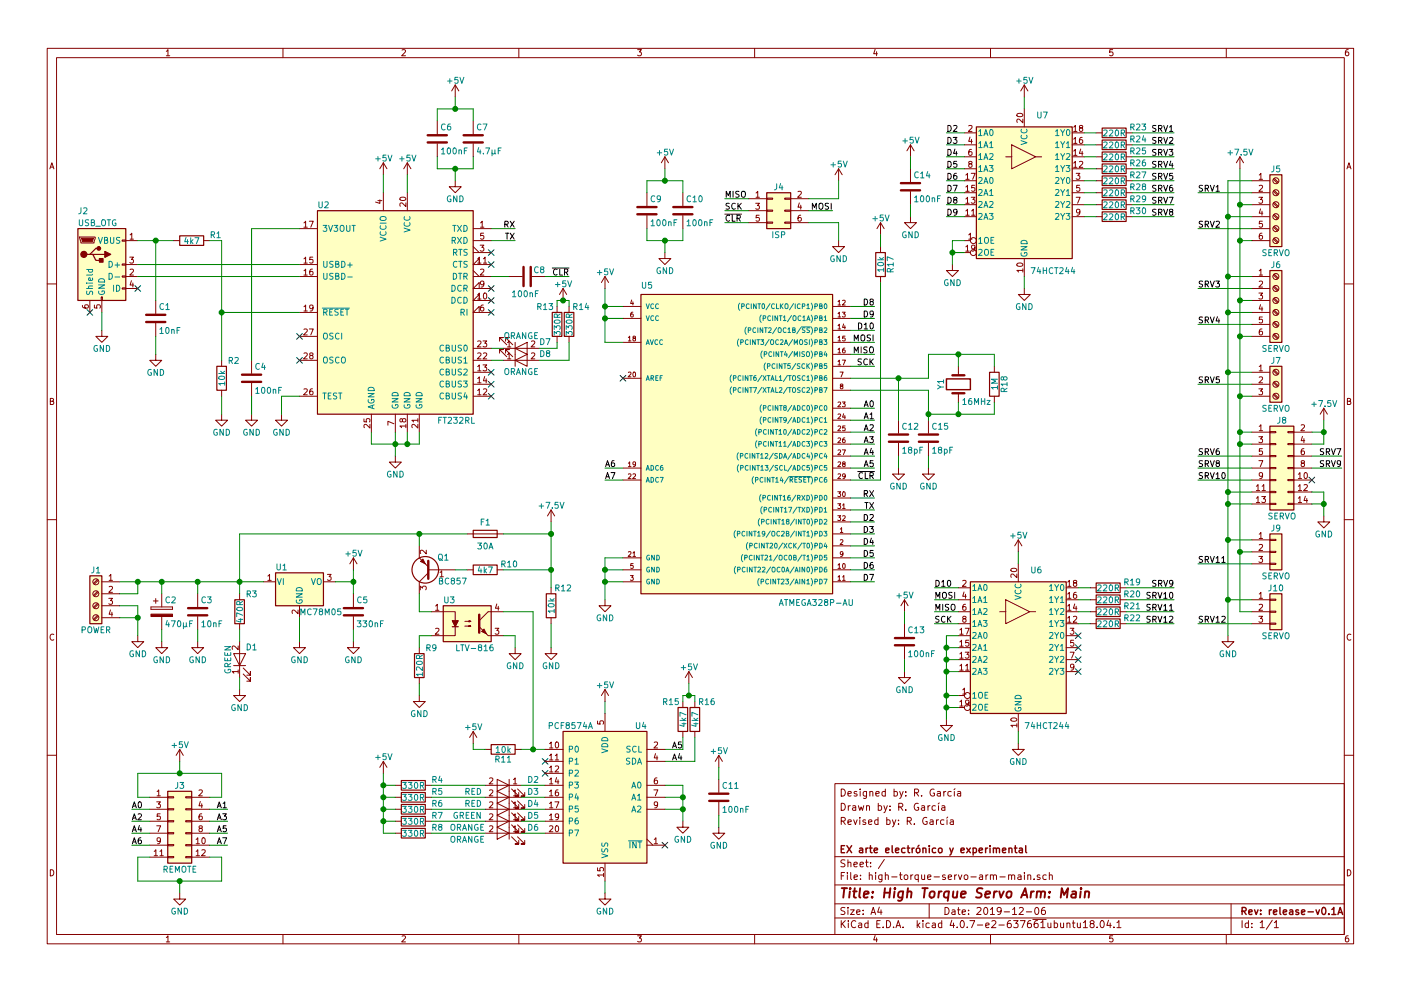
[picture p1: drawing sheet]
<svg xmlns="http://www.w3.org/2000/svg" width="297mm" height="210mm" viewBox="0 0 297 210" stroke-linecap="round" stroke-linejoin="round" font-family="sans-serif">
<g fill="none" stroke="#840000" stroke-width=".21">
<path d="M10 10.3h277v189.9h-277zM12 12.2h273v186.1h-273zM35.3 10.9l.3-.4v1.3M35.3 11.8h.7M60 10.3v1.9M85.2 10.6l.5-.1 .3 .4-.8 .9h.8M96.5 18l-.7 1.3M96.5 18v2.6M96.5 18l.8 1.3M110 10.3v1.9M135.2 10.5h.8l-.4 .5 .3 .1 .1 .2-.1 .4-.2 .1-.5-.1M160 10.3v1.9"/>
<path d="M185.5 10.5l-.3 .9h.8M185.9 11v.8M210 10.3v1.9M217.2 18v2.6M217.2 18l-.8 1.3M217.2 18l.7 1.3M235.9 10.5h-.6v.6h.6l.1 .5-.3 .2-.4-.1M260 10.3v1.9M285.9 10.5l-.4 .1-.2 .2-.1 .8 .3 .2 .4-.1 .1-.4-.1-.2-.4-.1-.3 .3M10.6 35.8l.4-1.3 .4 1.3M10.7 35.5h.6M81.3 34.5v2.6"/>
<path d="M81.3 34.5l-.8 1.3M81.3 34.5l.7 1.3M86.4 34.5v2.6M86.4 34.5l-.8 1.3M86.4 34.5l.7 1.3M92.7 25.6v2.8M92.7 30.5v2.8M96.5 38.3v1.3h1.3l-1.3 1.3-1.3-1.3h1.3M100.3 25.6v2.8M100.3 30.5v2.8M141 33.3l-.8 1.2M141 33.3v2.5"/>
<path d="M141 33.3l.7 1.2M177.8 35.8l-.8 1.3M177.8 35.8v2.5M177.8 35.8l.8 1.3M193 30.7v2.6M193 35.8v2.8M193 30.7l-.7 1.3M193 30.7l.8 1.3M204.5 33.3h2.5M204.5 28.2h2.5M204.5 38.3h2.5M204.5 30.7h2.5"/>
<path d="M204.5 35.8h2.5M204.8 39.7l.3-.4v1.3M204.8 37.1l.3-.3v1.2M204.8 38h.7M205.4 26.7l.5-.1 .2 .4-.8 .9h.8M205.6 34.8l-.2-.3v-.2h.6v.3l-.5 .2-.1 .2v.4l.2 .1h.3l.2-.3-.1-.3-.1-.1M205.7 29.1l-.3 .9h.7M205.9 36.8h.9l-.6 1.2M206 31.7h-.4l-.2 .3v.7l.2 .3 .4-.2v-.6h-.4l-.2 .2M206 29.6v.8M206.7 39.3h-.7v.6h.7v.6l-.2 .1-.5-.1M213.2 33.3h1.3"/>
<path d="M214.5 30.7l5.1 2.6-5.1 2.5zM215.7 24.2a.69 .69 0 0 1 1.2 .3 .74 .74 0 0 1-1.3-.1zM216.9 25.3v.8l-.9-.8-.4 .2 .1 .5M217.2 23.1v3.8M219.6 33.3h1.3M227.3 33.3h2.6M227.3 28.2h2.6M227.3 38.3h2.6M227.3 30.7h2.6M227.3 35.8h2.6M227.6 34.6l.4-.4v1.3M227.6 32l.4-.3v1.3"/>
<path d="M227.6 29.5l.4-.3v1.2M227.6 27l.4-.4v1.3M227.6 35.5h.7M227.6 33h.7M227.6 30.4h.7M227.6 27.9h.7M228.2 36.8h.8l-.5 .5 .4 .1v.5l-.2 .1-.5-.1M228.9 34.3l.4-.1 .3 .4-.8 .9h.8M228.9 39.3h-.6l-.1 .6h.7v.6l-.2 .1-.5-.1M229.1 27.1l-.2-.2 .1-.2h.5v.3l-.5 .2-.1 .2v.4l.2 .1h.2l.3-.3-.1-.3-.2-.2M229.1 31.6l-.2 .9h.7M229.4 29.2h-.3l-.2 .3v.7l.2 .2 .4-.1-.1-.6-.3-.1-.2 .3"/>
<path d="M229.4 32.1v.9M232.4 33.3h1.3M232.4 28.2h1.3M232.4 38.3h1.3M232.4 30.7h1.3M232.4 35.8h1.3M238.8 33.3h1.2M238.8 28.2h1.2M238.8 38.3h1.2M238.8 30.7h1.2M238.8 35.8h1.2M262.9 33.3l-.8 1.2"/>
<path d="M262.9 33.3v2.5M262.9 33.3l.8 1.2M265.4 38.3h3.8M267 37.1l.3-.3v1.2M267 39.4l.5-.1 .2 .4-.8 .9h.8M267 38h.7M270 38l.8 .9M270.2 37.8l.8 .9M285.6 35.8l.4-1.3 .4 1.3M285.7 35.5h.6M16.9 50.3h3.3v.2l-.3 1.1h-2.8zM25.9 58.5h.8v.3h-.8z"/>
<path d="M25.9 56h.8v.3h-.8zM25.9 50.9h.8v.3h-.8zM26.7 58.7h2.5M26.7 51h2.5M26.7 56.1h2.5M27.5 54.6h.8l-.4 .4 .3 .1v.6l-.1 .1-.6-.1M27.6 49.8l.3-.3v1.2M27.6 57.2l.5-.1 .2 .3-.8 1h.8M27.6 50.7h.7M27.9 59.6l-.3 .9h.7M36.8 51h1.3M43.2 51h1.2"/>
<path d="M63.5 48.5h3.8M63.5 58.7h3.8M63.5 56.1h3.8M64.4 54.9l.4-.3v1.2M64.4 57.4l.4-.3v1.3M64.4 47.3l.4-.4v1.3M64.4 48.2h.8M64.4 55.8h.8M64.4 58.4h.8M65.6 46.9h.8l-.5 1.3M66.2 57.1h-.3l-.2 .3v.7l.2 .3 .4-.2-.1-.6h-.3l-.2 .2M66.3 54.6h-.6v.5h.6v.6l-.2 .1-.4-.1"/>
<path d="M80.1 42.6h.9M80.5 42.4v.7l-.9-.2M81.3 40.9v3.8M84.9 42a.69 .69 0 0 1 1.2 .3 .74 .74 0 0 1-1.3-.2zM86.1 43v.8l-1-.8-.3 .3 .1 .5M86.4 40.9v3.8M100.3 48.5h3.8M100.3 58.7h3.8M100.3 57.4l1.3 1.3M100.3 53.6h3.8M100.3 52.3l1.3 1.3M100.3 51h3.8"/>
<path d="M101.3 54.9l.3-.3v1.2M101.3 55.8h.7M101.6 56.1v-1.2l-1.3 1.2h3.8M101.8 52h.8l-.4 .5 .3 .1v.6l-.1 .1-.6-.1M101.9 47.3l.3-.4v1.3M101.9 57.2l.5-.1 .2 .3-.8 1h.8M101.9 48.2h.7M102.5 54.9l.3-.3v1.2M102.5 55.8h.7M102.5 49.5h-.6v.6h.6v.5l-.1 .1-.5-.1M107.9 58.7h2.8M112.8 58.7h2.8"/>
<path d="M128.3 58.7l-.8 1.2M128.3 58.7v2.5M128.3 58.7l.7 1.2M137.2 40.9v2.8M137.2 45.7v2.8M141 53.6v1.3h1.2l-1.2 1.2-1.3-1.2h1.3M144.8 40.9v2.8M144.8 45.7v2.8M158.7 42.2h3.9M158.7 44.7h3.9M158.7 47.2h3.9M160.2 43.1h.8l-.4 .5 .4 .1v.6l-.2 .1-.6-.1"/>
<path d="M160.3 40.9l.4-.3v1.3M160.3 41.9h.7M161 45.7h-.6l-.1 .5h.7v.6l-.2 .1-.5-.1M162.6 47.1h1.2v.3h-1.2zM162.6 44.6h1.2v.2h-1.2zM162.6 42h1.2v.3h-1.2zM166.4 47.1h1.2v.3h-1.2zM166.4 44.6h1.2v.2h-1.2zM166.4 42h1.2v.3h-1.2zM167.6 42.2h3.8M167.6 44.7h3.8M167.6 47.2h3.8"/>
<path d="M169.2 40.7l.5-.1 .2 .3-.8 1h.8M169.5 43l-.3 1h.8M169.8 45.7h-.4l-.2 .3v.7l.2 .2 .4-.1v-.6l-.4-.1-.2 .3M169.8 43.5v.9M177.8 51v1.3h1.3l-1.3 1.3-1.3-1.3h1.3M186.7 47.2v2.6M186.7 52.3v1.3M186.7 58.7v1.2M186.7 47.2l-.8 1.3M186.7 47.2l.8 1.3M193 46v1.2h1.3l-1.3 1.3-1.2-1.3h1.2M193 40.6v2.8"/>
<path d="M201.9 56.1v1.3h1.3l-1.3 1.3-1.2-1.3h1.2M204.5 53.6h1.2M204.5 51h1.2M204.5 40.9h2.5M204.5 43.4h2.5M204.5 46h2.5M204.8 44.7l.3-.3v1.3M204.8 42.2l.3-.3v1.2M204.8 52.4l.3-.4v1.3M204.8 45.7h.7M204.8 43.1h.7M204.8 40.6h.7"/>
<path d="M204.8 53.3h.7M205.4 49.8l.3-.3v1.2M205.4 50.7h.7M205.9 41.9h.8l-.4 .4 .4 .1v.6l-.2 .1-.6-.1M206 44.7l.3-.3v1.3M206 45.7h.7M206.7 52.5l-.2 .3-.4-.1-.1-.6 .5-.1 .2 .2v.8l-.4 .3h-.2M215.7 55.9a.69 .69 0 0 1 1.2 .3 .74 .74 0 0 1-1.3-.1zM216.9 57.4h-1.3l.4 .3M216.9 57v.7M217.2 54.9v3.8M227.3 40.9h2.6"/>
<path d="M227.3 43.4h2.6M227.3 46h2.6M228.2 41.9h.8l-.5 1.2M229 44.9l-.3 .3-.4-.1v-.6l.4-.1 .3 .2-.1 .8-.3 .3h-.3M232.4 40.9h1.3M232.4 43.4h1.3M232.4 46h1.3M238.8 40.9h1.2M238.8 43.4h1.2M238.8 46h1.2M265.4 48.5h3.8M265.4 58.7h3.8"/>
<path d="M265.4 51h3.8M265.4 40.9h3.8M265.4 43.4h3.8M265.4 46h3.8M266.9 41.9h.8l-.4 .4 .3 .1v.6l-.1 .1-.6-.1M267 57.4l.3-.3v1.3M267 59.7l.5-.1 .2 .4-.8 .9h.8M267 58.4h.7M267.3 44.3l-.3 .9h.7M267.6 49.5h-.4l-.2 .3v.7l.2 .2 .4-.1v-.6h-.4l-.2 .2M267.6 44.8v.9M267.6 46.9h-.6v.6h.6v.6l-.1 .1-.5-.1"/>
<path d="M270 58.3l.8 .9M270 50.7l.8 .9M270 48.2l.8 .8M270 45.6l.8 .9M270 43.1l.8 .8M270 40.6l.8 .8M270.2 58.2l.8 .8M270.2 50.5l.8 .9M270.2 48l.8 .8M270.2 45.5l.8 .8M270.2 42.9l.8 .9M270.2 40.4l.8 .8"/>
<path d="M10 60.2h2M17.5 64.8v.3l.3 .2 .7 .1 .2-.3-.1-.4-.6 .1v.3l.2 .3M19 63.7v2.6M20 64.7v.6l.6 .1v-.7h.6l.1 .2-.1 .5M21.5 63h.2v.7h-.2zM21.6 70.1v1.3h1.3l-1.3 1.2-1.3-1.2h1.3M21.6 63.7v2.6M25.9 61.1h.8v.2h-.8zM26.7 61.2h2.5M28.2 60v.9M33 75.2v1.2h1.3l-1.3 1.3-1.3-1.3h1.3M33 63.7v2.8"/>
<path d="M33 68.6v2.8M47 76.4v1.3M53.3 76.4v2.8M63.5 66.3h3.8M63.5 76.4h3.8M63.5 71.4h3.8M64.4 69.9l.5-.1 .3 .3-.8 1h.8M64.4 75l.5-.1 .3 .3-.8 .9h.8M64.4 65.1l.4-.4v1.3M64.4 66h.8M65.6 69.8h.8l-.5 1.3M65.9 75.4l-.2-.2v-.2h.6v.3l-.5 .2-.1 .2v.3l.2 .1h.2l.3-.2-.1-.4-.2-.1"/>
<path d="M66.4 65.2l-.3 .3-.3-.1-.1-.6 .4-.1 .3 .2-.1 .8-.3 .3h-.2M100.3 76.4h3.8M100.3 79h3.8M100.3 73.9h3.8M101.3 62.5l.3-.3v1.2M101.3 75l.5-.1 .2 .3-.8 .9h.8M101.3 77.8l.3-.4v1.3M101.3 72.4l.5-.1 .2 .4-.8 .9h.8M101.3 63.4h.7M101.3 78.7h.7M101.6 66.3v-1.3l-1.3 1.3h3.8M101.6 61.2v-1.3l-1.3 1.3h3.8"/>
<path d="M101.6 63.7v-1.2l-1.3 1.2h3.8M102.4 77.4h.8l-.4 .5 .3 .1v.6l-.1 .1-.6-.1M102.4 72.3h.8l-.4 .5 .3 .1v.6l-.1 .1-.6-.1M102.5 64.7l-.4 .1-.2 .2v.7l.2 .3 .4-.1v-.7h-.4l-.2 .2M102.5 75l.5-.1 .2 .3-.8 .9h.8M102.6 60.2l-.2 .2-.4-.1-.1-.6 .5-.1 .2 .3-.1 .7-.3 .3h-.2M102.6 62.3l.2-.1a.67 .67 0 0 1 .4 .6 .67 .67 0 0 1-.4 .6l-.3-.4zM102.8 79.9l-.3 .9h.8M105.9 72.4v-.8h.8h-.8l1.5 1.5M105.9 74.9v-.7h.8h-.8l1.5 1.5M106.7 76.4h7.6M106.7 73.9h7.6"/>
<path d="M107.2 72.4v-.8h.7h-.7l1.5 1.5M107.2 74.9v-.7h.7h-.7l1.5 1.5M107.6 72.7l.3-.4v1.3M107.6 75.2l.3-.3v1.2M107.6 73.6h.7M107.6 76.1h.7M109.2 73.9l2.6-1.3v2.6zM109.2 76.4l2.6-1.2v2.5zM109.2 72.6v5.1M112.7 72.4l.5-.1 .2 .4-.8 .9h.8M112.7 75l.5-.1 .2 .3-.8 .9h.8M118.1 65v1.3"/>
<path d="M118.1 71.4v1.2M119.4 61.2l-.8 1.3M119.4 61.2v2.5M119.4 61.2l.7 1.3M120.6 65v1.3M120.6 71.4v1.2M132.1 65h3.8M132.1 67.6h3.8M132.1 72.6h3.8M133.2 79l.4-.1 .2 .3-.6 .8h.6M133.2 71.6l.3-.3v1M133.2 72.3h.6"/>
<path d="M133.9 63.6l-.2 .8h.6M134.2 66.2l-.4 .1-.1 .8 .2 .2 .3-.1v-.5l-.3-.1-.2 .2M134.2 64v.7M134.3 79l.1-.1a.49 .49 0 0 1 .4 .6 .49 .49 0 0 1-.5 .4l-.1-.3zM134.4 71.7l-.2-.1 .1-.2h.4v.2l-.5 .4 .2 .3 .3-.1v-.3l-.1-.2M176.5 65h3.8M176.5 67.6h3.8M176.5 70.1h3.8M176.5 72.6h3.8M176.5 75.2h3.8M176.5 77.7h3.8M177.7 64l.3-.3v1"/>
<path d="M177.7 66.5l.3-.3v1.1M177.7 69.1l.3-.3v1M177.7 71.6l.3-.3v1M177.7 74.2l.3-.3v1M177.7 76.7l.3-.3v1M177.7 64.7h.5M177.7 67.3h.5M177.7 69.8h.5M177.7 72.3h.5M177.7 74.9h.5M177.7 77.4h.5M178.1 78.9h.7l-.5 1.1"/>
<path d="M178.6 66.2h.6l-.3 .4 .3 .1v.5h-.6M178.6 76.4h.6l-.4 1M178.6 63.8l.4-.1 .2 .3-.6 .7h.6M178.9 68.7l-.3 .8h.6M179.1 73.9l-.3 .1-.2 .7 .2 .2 .4-.1-.1-.5-.3-.1-.2 .2M179.1 69.1v.7M179.2 71.3h-.5l-.1 .5 .5-.1 .1 .5h-.6M203.2 77.7v1.9M210.8 77.7v1.3M217.2 61.2v1.3h1.2l-1.2 1.2-1.3-1.2h1.3M265.4 66.3h3.8M265.4 61.2h3.8"/>
<path d="M265.4 63.7h3.8M265.4 79h3.8M265.4 71.4h3.8M265.4 68.8h3.8M266.9 62.2h.8l-.4 .5 .3 .1v.5l-.1 .1-.6-.1M267 77.8l.3-.4v1.3M267 78.7h.7M267.3 64.6l-.3 1h.7M267.6 69.8h-.4l-.2 .3v.7l.2 .3 .4-.2v-.6h-.4l-.2 .2M267.6 65.1v.9M267.6 67.3h-.6v.5h.6v.6l-.1 .1-.5-.1M270 71l.8 .9"/>
<path d="M270 68.5l.8 .8M270 66l.8 .8M270 63.4l.8 .9M270 60.9l.8 .8M270 78.7l.8 .8M270.2 70.9l.8 .8M270.2 68.3l.8 .9M270.2 65.8l.8 .8M270.2 63.2l.8 .9M270.2 60.7l.8 .8M270.2 78.5l.8 .8M285 60.2h2"/>
<path d="M10.7 85.1h.5l.1-.5-.6-.1v1.3h.5l.2-.4-.3-.3M47 87.9v1.2h1.3l-1.3 1.3-1.3-1.3h1.3M47 82.8v1.3M53.3 87.9v1.2h1.3l-1.3 1.3-1.2-1.3h1.2M53.3 81.3v2.8M59.7 87.9v1.2h1.3l-1.3 1.3-1.3-1.3h1.3M63.5 84.1h3.8M64.4 82.6l.5-.1 .3 .3-.8 1h.8M66.2 82.5h-.3l-.2 .3v.7l.2 .3 .4-.2-.1-.6h-.3l-.2 .2M77.2 88.9v.6h.5v-.6h.6l.1 .1-.1 .5M78.4 90v.8l-.9-.8-.3 .3 .1 .4M78.7 87.9v3.8"/>
<path d="M83.5 89.9l-1.3-.5v.8M83.8 96.8v1.2h1.3l-1.3 1.3-1.3-1.3h1.3M83.8 87.9v3.8M85.3 89l.3-.2 .3 .1 .2 .1-.2 .5h-.3l-.2-.1-.2-.5h-.3v.6h.2l.2-.2M86.1 90.4h-1.3l.3 .3M86.1 90v.7M86.4 87.9v3.8M88.6 90v.8l-.9-.8-.4 .3 .1 .4M88.6 89.2h-1.3l.4 .3M88.6 88.8v.7M88.9 87.9v3.8M100.3 84.1h3.8"/>
<path d="M100.3 81.5h3.8M101.3 82.8l.3-.3v1.3M101.3 80.3l.3-.3v1.2M101.3 83.8h.7M101.3 81.2h.7M102.5 82.6l.5-.1 .2 .3-.8 1h.8M103.1 80.4v.8M132.1 80.3h3.8M132.1 99.3h3.8M133.2 98.3l.3-.3v1M133.2 99h.6M134.7 98.4l-.1 .2h-.3v-.6h.3l.1 .2v.6l-.4 .2"/>
<path d="M176.5 80.3h3.8M176.5 82.8h3.8M176.5 86.6h3.8M176.5 89.1h3.8M176.5 91.7h3.8M176.5 94.2h3.8M176.5 96.8h3.8M176.5 99.3h3.8M177.7 85.4l.4-.1 .1 .3-.6 .7h.6M177.7 87.9l.4-.1 .1 .3-.6 .7h.6M177.7 90.5l.4-.1 .1 .3-.6 .7h.6M177.7 93l.4-.1 .1 .3-.6 .7h.6"/>
<path d="M177.7 95.5l.4-.1 .1 .4-.6 .7h.6M177.7 98.1l.4-.1 .1 .3-.6 .7h.6M178.3 81.9l-.1-.2v-.2h.4l.1 .3-.5 .3 .1 .4 .4-.1v-.4l-.2-.1M178.6 85.3h.6l-.3 .4 .3 .1v.4h-.6M178.6 95.4h.6l-.4 1.1M178.8 98.4l-.2-.2 .1-.2h.4l.1 .3-.6 .3 .2 .4 .4-.1v-.4l-.2-.1M178.9 87.8l-.3 .7h.6M179.1 92.9l-.3 .1-.2 .7 .2 .2 .4-.1-.1-.5h-.3l-.2 .2M179.1 88.2v.6M179.2 90.4h-.5l-.1 .5 .5-.1 .1 .5h-.6M190.5 99.3v1.3h1.3l-1.3 1.2-1.3-1.2h1.3M190.5 89.1v2.8"/>
<path d="M190.5 94v2.8M196.8 99.3v1.3h1.3l-1.3 1.2-1.2-1.2h1.2M196.8 89.1v2.8M196.8 94v2.8M203.2 83.4v1.9M210.8 84.1v1.2M265.4 91.7h3.8M265.4 94.2h3.8M265.4 96.8h3.8M265.4 99.3h3.8M265.4 84.1h3.8M265.4 81.5h3.8"/>
<path d="M266.9 92.7h.8l-.4 .4 .3 .1v.6l-.1 .1-.6-.1M266.9 97.7h.8l-.5 1.3M266.9 82.5h.8l-.4 .5 .3 .1v.5l-.1 .2-.6-.2M267 90.5l.3-.4v1.3M267 80.1l.5-.1 .2 .3-.8 .9h.8M267 91.4h.7M267.6 95.2h-.6v.6h.6v.5l-.1 .2-.5-.2M269.2 99.2h1.3v.2h-1.3zM269.2 96.6h1.3v.3h-1.3zM269.2 94.1h1.3v.3h-1.3zM269.2 91.6h1.3v.2h-1.3zM270 83.7l.8 .9"/>
<path d="M270 81.2l.8 .8M270.2 83.6l.8 .8M270.2 81l.8 .9M273 99.2h1.3v.2h-1.3zM273 96.6h1.3v.3h-1.3zM273 94.1h1.3v.3h-1.3zM273 91.6h1.3v.2h-1.3zM274.3 91.7h3.8M274.3 94.2h3.8M274.3 96.8h3.8M274.3 99.3h3.8M275.9 90.2l.5-.1 .2 .4-.8 .9h.8"/>
<path d="M276.1 98.3l-.2-.3 .1-.2h.5v.3l-.5 .2-.1 .2v.4l.2 .1h.3l.2-.3-.1-.3-.1-.1M276.1 92.6l-.2 .9h.7M276.5 95.2h-.4l-.2 .3v.7l.2 .3 .4-.2v-.6h-.4l-.2 .2M276.5 93.1v.8M280.7 86.6l-.8 1.3M280.7 86.6v2.5M280.7 86.6l.7 1.3M285.7 85.1h.5l.1-.5-.6-.1v1.3h.5l.2-.4-.3-.3M10 110.3h2M74.9 118.4v2.5M74.9 118.4l-.7 1.2M74.9 118.4l.8 1.2"/>
<path d="M88.9 115.8v2.6l1.9 1.9M90.4 116.7v.8l-.9-.8-.4 .3 .1 .4M99.1 113.3h7.6M116.8 108.2v2.5M116.8 108.2l-.7 1.3M116.8 108.2l.8 1.3M132.1 118.4h3.8M132.1 101.8h3.8M133.2 117.1l.4-.1 .2 .3-.6 .8h.6M133.2 100.6l.4-.1 .2 .3-.6 .7h.6M134.2 117.3l.3-.3v1.1M134.2 100.6l.4-.1 .1 .3-.6 .7h.6"/>
<path d="M134.2 118.1h.5M134.2 119.6h-.4l-.1 .5 .5-.1v.5h-.5M176.5 113.3h3.8M176.5 115.8h3.8M176.5 118.4h3.8M176.5 105.7h3.8M176.5 108.2h3.8M176.5 101.8h3.8M176.5 110.7h3.8M177.6 104.3h.6l-.3 .4 .3 .1v.5h-.6M177.6 106.9h.6l-.3 .4 .3 .1v.4h-.6M177.6 109.4h.6l-.3 .4 .3 .1v.4h-.6"/>
<path d="M177.7 119.9l.3-.3v1M177.7 100.6l.4-.1 .1 .3-.6 .7h.6M178.2 112.3l.2-.3v1M178.2 114.6l.3-.1 .2 .3-.6 .7h.6M178.2 113h.5M178.6 107.2l.3-.3v1M178.6 109.5l.4-.1 .2 .3-.6 .7h.6M178.6 107.9h.6M178.7 117.5l-.2 .2-.3-.1v-.5l.3-.1 .2 .2v.6l-.5 .3M178.7 119.7l.2-.1a.49 .49 0 0 1 .3 .5 .49 .49 0 0 1-.4 .4l-.2-.3zM178.7 104.4l.2-.1a.49 .49 0 0 1 .3 .6 .49 .49 0 0 1-.4 .4l-.2-.3zM179.2 101l-.2 .2-.3-.1v-.5l.3-.1 .2 .2v.6l-.5 .2"/>
<path d="M215.9 114.5v2.6M215.9 119.6v3.8M215.9 114.5l-.8 1.3M215.9 114.5l.8 1.3M265.4 101.8h3.8M265.4 104.4h3.8M265.4 106.9h3.8M265.4 114.5h3.8M265.4 117.1h3.8M265.4 119.6h3.8M266.4 103.2l.3-.4v1.3M266.4 105.7l.3-.3v1.2"/>
<path d="M266.4 104.1h.7M266.4 106.6h.7M266.9 118.1h.8l-.4 .4 .3 .1v.6l-.1 .1-.6-.1M267 113.3l.3-.3v1.2M267 115.6l.5-.1 .2 .4-.8 .9h.8M267 114.2h.7M267.5 105.4h.8l-.4 .4 .3 .1v.6l-.1 .1-.6-.1M267.6 103.2l.3-.4v1.3M267.6 104.1h.7M267.7 100.8l-.2 .3-.4-.1-.1-.6 .5-.1 .2 .2-.1 .7-.3 .3h-.2M269.2 106.8h1.3v.3h-1.3zM269.2 104.3h1.3v.2h-1.3z"/>
<path d="M269.2 101.7h1.3v.3h-1.3zM269.2 119.5h1.3v.3h-1.3zM269.2 117h1.3v.2h-1.3zM269.2 114.4h1.3v.3h-1.3zM273 106.8h1.3v.3h-1.3zM273 104.3h1.3v.2h-1.3zM273 101.7h1.3v.3h-1.3zM274.3 101.8h3.8M274.3 104.4h3.8M274.3 106.9h3.8M275.3 100.6l.3-.3v1.2M275.3 103.2l.3-.4v1.3"/>
<path d="M275.3 105.7l.3-.3v1.2M275.3 101.5h.7M275.3 104.1h.7M275.3 106.6h.7M276.5 102.9l.5-.1 .2 .4-.8 .9h.8M276.6 100.4l.2-.1a.67 .67 0 0 1 .4 .6 .67 .67 0 0 1-.4 .6l-.3-.4zM276.8 105.3l-.3 .9h.7M277.1 105.8v.8M280.7 109.5v1.2h1.2l-1.2 1.3-1.3-1.3h1.3M285 110.3h2M11.4 134.6a.58 .58 0 0 0-.8 .6 .58 .58 0 0 0 .8 .5M20.7 130.6l-.9 .8"/>
<path d="M20.7 128l-.9 .8M20.7 125.5l-.9 .8M20.7 122.9l-.9 .9M20.9 130.7l-.9 .9M20.9 128.2l-.9 .8M20.9 125.6l-.9 .9M20.9 123.1l-.9 .8M21.6 123.4h3.8M21.6 126h3.8M21.6 128.5h3.8M21.6 131.1h3.8M23.1 126.9h.8l-.5 .5 .4 .1v.6l-.2 .1-.5-.1"/>
<path d="M23.1 122.2l.4-.3v1.2M23.1 124.5l.5-.1 .3 .4-.8 .9h.8M23.1 123.1h.8M23.4 129.4l-.3 .9h.8M23.7 129.9v.9M29.2 134.9v1.2h1.3l-1.3 1.3-1.3-1.3h1.3M32 128.8v.5zM32 129.3h4.6zM32 128.8h4.6zM32.5 127.5h1M33 127v1M34.3 136.1v1.3h1.3l-1.3 1.3-1.3-1.3h1.3"/>
<path d="M34.3 126v2.8M34.3 130.8v2.8M36.6 128.8v.5zM41.9 136.1v1.3h1.3l-1.3 1.3-1.3-1.3h1.3M41.9 126v2.8M41.9 130.8v2.8M49.5 138.7h2.6l-1.3 2.5zM50.5 137.1v.7l-.9-.7-.4 .2 .1 .5M50.8 126v1.2M50.8 132.3v1.3M50.8 136.1v7.7M55.9 123.4h2.5"/>
<path d="M56.8 122.2l.3-.3v1.2M56.8 123.1h.7M63.2 129.4v.8l-.9-.8-.4 .3 .1 .4M63.5 136.1v1.3h1.3l-1.3 1.3-1.3-1.3h1.3M63.5 128.5v2.6M68.6 123.4h2.5M69.4 121.9h.8l-.4 .4 .4 .1v.6l-.2 .1-.6-.1M74.9 136.1v1.3h1.3l-1.3 1.3-1.2-1.3h1.2M74.9 126v2.8M74.9 130.8v2.8M88.9 137.4v1.3M89.1 125.1v-.7l.5 .4 .1-.4h.5l.2 .2-.2 .5"/>
<path d="M90.8 120.9h5.7M90.8 121.5l-1.9 1.9v2.6M91.4 129.8h5.1v1.9M92.4 128.6l.3-.4v1.3M92.4 133.4l.4-.1 .3 .3-.8 1h.8M92.4 129.5h.7M93.3 121.5l.3-.4v1.3M93.3 122.4h.7M96.5 133v1.9h-5.1M98.6 132.8h1.2l-.4 .2v-.3l.4 .1M98.6 131.8h1.2l-.4 .1v-.2l.4 .1M99.1 120.9h1.2"/>
<path d="M103.5 134.9h3.2M105 133.3h.8l-.5 .5 .4 .1v.5l-.2 .2-.5-.2M105.3 128.1l-.2 1h.7M105.4 120.9h1.3M105.6 128.6v.9M106.7 129.8h-3.2l-1.9 1.9M109.2 137.4v1.3h1.3l-1.3 1.2-1.3-1.2h1.3M116.8 137.4v1.3h1.3l-1.3 1.2-1.2-1.2h1.2M116.8 124.7v1.3M116.8 131.1v1.2M128.3 127.2v1.3h1.2l-1.2 1.3-1.3-1.3h1.3M132.1 123.4h3.8"/>
<path d="M132.1 120.9h3.8M133.7 122.1h.6l-.4 .4 .3 .1v.4h-.5M176.5 123.4h3.8M176.5 120.9h3.8M177.7 122.4l.3-.3v1M177.7 120.6h.5M177.7 123.1h.5M178.6 122.4l.3-.3v1M178.6 123.1h.6M191.8 127.2v2.6M191.8 132.3v2.8M191.8 137.2v2.7"/>
<path d="M191.8 127.2l-.8 1.3M191.8 127.2l.7 1.3M203.2 134.9h2.5M203.2 129.8h2.5M203.2 127.2h2.5M203.2 132.3h2.5M203.2 124.7h2.5M203.2 137.4h2.5M203.2 139.9h2.5M203.5 138.7l.4-.3v1.2M203.5 136.2l.4-.4v1.3M203.5 133.6l.4-.3v1.3"/>
<path d="M203.5 139.6h.7M203.5 137.1h.7M203.5 134.6h.7M204.1 123.2l.5-.1 .2 .4-.8 .9h.8M204.3 131.3l-.2-.2 .1-.2h.6v.3l-.6 .1-.1 .2 .1 .4 .1 .1h.3l.2-.2v-.4l-.2-.1M204.4 125.6l-.3 .9h.8M204.6 138.4h.8l-.4 .5 .4 .1v.5l-.2 .1-.6-.1M204.6 133.3h.9l-.5 1.3M204.7 128.2l-.4 .1-.1 .2-.1 .7 .2 .3 .5-.1-.1-.7h-.4l-.2 .2M204.7 126.1v.8M205.4 135.8h-.6l-.1 .6h.7v.6l-.2 .1-.5-.1M212 129.8h1.2"/>
<path d="M213.2 127.2l5.1 2.6-5.1 2.5zM214.4 120.7a.76 .76 0 0 1 1.2 .3 .74 .74 0 0 1-1.3-.1zM215.6 121.8v.8l-.9-.8-.4 .2 .1 .5M218.3 129.8h1.3M226.1 134.9h2.5M226.1 129.8h2.5M226.1 127.2h2.5M226.1 132.3h2.5M226.1 124.7h2.5M226.1 137.4h2.5M226.1 139.9h2.5M226.4 131.1l.3-.3v1.2"/>
<path d="M226.4 128.6l.3-.4v1.3M226.4 126l.3-.3v1.2M226.4 123.5l.3-.4v1.3M226.4 129.5h.7M226.4 126.9h.7M226.4 132h.7M226.4 124.4h.7M226.9 133.3h.8l-.4 .5 .3 .1v.5l-.1 .2-.6-.2M226.9 138.4h.8l-.5 1.2M227.6 130.9l.5-.1 .2 .3-.8 .9h.8M227.6 135.8h-.6v.6h.6v.6l-.1 .1-.5-.1M227.8 123.7l-.2-.3v-.2h.6v.3l-.5 .2-.1 .2v.4l.2 .1h.3l.2-.3-.1-.3-.1-.1"/>
<path d="M227.9 128.1l-.3 1h.7M228.2 125.7h-.4l-.2 .3v.7l.2 .2 .4-.1v-.6h-.4l-.2 .2M228.2 128.6v.9M231.1 129.8h1.3M231.1 127.2h1.3M231.1 132.3h1.3M231.1 124.7h1.3M237.5 129.8h1.3M237.5 127.2h1.3M237.5 132.3h1.3M237.5 124.7h1.3M260.3 134.9v1.2h1.3l-1.3 1.3-1.2-1.3h1.2"/>
<path d="M265.4 129.8h3.8M265.4 127.2h3.8M265.4 132.3h3.8M266.9 130.8h.8l-.4 .4 .3 .1v.6l-.1 .1-.6-.1M267 126l.3-.3v1.2M267 128.3l.5-.1 .2 .4-.8 .9h.8M267 126.9h.7M269.2 132.2h1.3v.3h-1.3zM269.2 129.7h1.3v.2h-1.3zM269.2 127.1h1.3v.3h-1.3zM286.4 134.6a.58 .58 0 0 0-.8 .6 .58 .58 0 0 0 .8 .5M38.1 159l-.8 1.3"/>
<path d="M38.1 159v2.5M38.1 159l.8 1.3M49.5 141.2h2.6M50.5 142.5h-1.3l.4 .3M50.5 142.1v.7M50.8 146.3v1.3h1.3l-1.3 1.2-1.3-1.2h1.3M51.6 143l1.5 1.5v-.7v.7h-.8M51.6 141.7l1.5 1.6v-.8v.8h-.8M88.9 147.6v1.2h1.3l-1.3 1.3-1.3-1.3h1.3M88.9 143.8v1.2M100.3 155.2v2.5M100.3 155.2l-.7 1.3"/>
<path d="M100.3 155.2l.8 1.3M102.9 159h1.2M109.2 159h1.3M115.6 159h3.8M116.5 157.8l.4-.4v1.3M116.5 158.7h.7M117.8 157.5l.2-.1a.67 .67 0 0 1 .5 .7 .67 .67 0 0 1-.5 .6l-.3-.5zM126.7 153v.6h.6v-.6h.5l.2 .2-.2 .4M128.3 146.3v2.5M128.3 151.4v3.8M128.3 146.3l-.8 1.3M128.3 146.3l.7 1.3"/>
<path d="M137.2 159h3.8M138.7 157.5l.5-.1 .2 .4-.8 .9h.8M139 159.9l-.3 .9h.8M144.8 148.8v1.3M144.8 155.2v1.3M146 142.5l-.7 1.3M146 142.5v2.5M146 142.5l.8 1.3M147.3 148.8v1.3M147.3 155.2v1.3M191.8 142.5v1.3h1.2l-1.2 1.2-1.3-1.2h1.3M200.7 152.6v1.3h1.2l-1.2 1.3-1.3-1.3h1.3"/>
<path d="M203.2 147.6h1.3M203.2 142.5h2.5M203.2 150.1h1.3M203.5 141.3l.4-.4v1.3M203.5 148.9l.4-.4v1.3M203.5 142.2h.7M203.5 149.8h.7M204.1 146.3l.4-.3v1.3M204.1 147.3h.7M204.7 141.3l.4-.4v1.3M204.7 142.2h.7M205.4 149.1l-.2 .2-.4-.1v-.6l.4-.1 .2 .3v.7l-.3 .3h-.3"/>
<path d="M214.4 152.5a.76 .76 0 0 1 1.2 .2 .74 .74 0 0 1-1.3-.1zM215.6 153.9h-1.3l.4 .3M215.6 153.5v.7M215.9 157.7v1.3h1.3l-1.3 1.3-1.3-1.3h1.3M215.9 151.4v3.8M226.1 142.5h2.5M227.7 141.4l-.2 .3-.4-.1-.1-.6 .5-.1 .2 .2-.1 .8-.3 .3h-.2M10 160.2h2M31.7 169.2h3.9M31.7 171.7h3.9M31.7 174.2h3.9M31.7 176.8h3.9"/>
<path d="M31.7 179.3h3.9M33.2 170.1h.8l-.4 .5 .4 .1v.6l-.2 .1-.6-.1M33.2 175.2h.9l-.6 1.3M33.3 167.9l.4-.3v1.3M33.3 168.9h.7M34 172.7h-.6l-.1 .5h.7v.6l-.2 .1-.5-.1M34 178.3l-.2 .2h-.4v-.7l.4-.1 .2 .3v.7l-.3 .3h-.3M35.6 179.2h1.2v.2h-1.2zM35.6 176.7h1.2v.2h-1.2zM35.6 174.1h1.2v.3h-1.2zM35.6 171.6h1.2v.2h-1.2zM35.6 169h1.2v.3h-1.2z"/>
<path d="M39.4 179.2h1.2v.2h-1.2zM39.4 176.7h1.2v.2h-1.2zM39.4 174.1h1.2v.3h-1.2zM39.4 171.6h1.2v.2h-1.2zM39.4 169h1.2v.3h-1.2zM40.6 169.2h3.8M40.6 171.7h3.8M40.6 174.2h3.8M40.6 176.8h3.8M40.6 179.3h3.8M41.6 178.1l.3-.4v1.3M41.6 179h.7"/>
<path d="M42.2 167.7l.5-.1 .2 .3-.8 1h.8M42.4 175.7l-.2-.2 .1-.2h.5v.3l-.5 .2-.1 .2v.3l.2 .2h.3l.2-.3-.1-.3-.1-.2M42.5 170l-.3 1h.8M42.8 172.7h-.4l-.2 .3v.7l.2 .2 .4-.1v-.6l-.4-.1-.2 .3M42.8 170.5v.9M42.9 177.8l.2-.1a.67 .67 0 0 1 .4 .7 .67 .67 0 0 1-.4 .6l-.3-.5zM81.3 161.5v2.6M81.3 161.5l-.8 1.3M81.3 161.5l.7 1.3M83.8 169.2h1.3M83.8 171.7h1.3M83.8 174.2h1.3"/>
<path d="M83.8 176.8h1.3M83.8 166.6h1.3M90.2 169.2h1.2M90.2 171.7h1.2M90.2 174.2h1.2M90.2 176.8h1.2M90.2 166.6h1.2M102.9 169.2h7.6M102.9 171.7h7.6M102.9 174.2h7.6M102.9 176.8h7.6M102.9 166.6h7.6"/>
<path d="M103.8 175.3l.5-.1 .2 .4-.8 .9h.8M103.8 172.8l.5-.1 .2 .3-.8 .9h.8M103.8 170.2l.5-.1 .2 .4-.8 .9h.8M103.8 167.7l.5-.1 .2 .3-.8 1h.8M103.8 165.1l.5-.1 .2 .4-.8 .9h.8M105.4 175.5l2.5 1.3-2.5 1.2zM105.4 173l2.5 1.2-2.5 1.3zM105.4 170.4l2.5 1.3-2.5 1.3zM105.4 167.9l2.5 1.3-2.5 1.2zM105.4 165.3l2.5 1.3-2.5 1.3zM107.9 165.3v12.7M108.5 177.5l1.5 1.6h-.8h.8v-.8"/>
<path d="M108.5 175l1.5 1.5h-.8h.8v-.7M108.5 172.5l1.5 1.5h-.8h.8v-.8M108.5 169.9l1.5 1.5h-.8h.8v-.7M108.5 167.4l1.5 1.5h-.8h.8v-.8M108.9 175.6l.3-.4v1.3M108.9 173l.3-.3v1.2M108.9 170.5l.3-.4v1.3M108.9 167.9l.3-.3v1.3M108.9 165.4l.3-.4v1.3M108.9 168.9h.7M108.9 176.5h.7M108.9 173.9h.7"/>
<path d="M108.9 171.4h.7M108.9 166.3h.7M109.7 177.5l1.6 1.6h-.8h.8v-.8M109.7 175l1.6 1.5h-.8h.8v-.7M109.7 172.5l1.6 1.5h-.8h.8v-.8M109.7 169.9l1.6 1.5h-.8h.8v-.7M109.7 167.4l1.6 1.5h-.8h.8v-.8M115.6 169.2h3.8M115.6 171.7h3.8M115.6 174.2h3.8M115.6 176.8h3.8M115.6 166.6h3.8"/>
<path d="M115.6 161.5h3.8M115.6 164.1h3.8M116.5 175.3l.5-.1 .2 .4-.8 .9h.8M116.5 160.3l.4-.3v1.2M116.5 162.9l.4-.4v1.3M116.5 165.4l.4-.4v1.3M116.5 167.9l.4-.3v1.3M116.5 170.5l.4-.4v1.3M116.5 173l.4-.3v1.2M116.5 168.9h.7M116.5 173.9h.7M116.5 171.4h.7"/>
<path d="M116.5 166.3h.7M116.5 161.2h.7M116.5 163.8h.7M117.7 170.1h.8l-.5 1.3M117.7 160.3l.4-.3v1.2M117.7 162.6l.5-.1 .2 .4-.7 .9h.7M117.7 161.2h.7M117.8 175.3l.2-.1a.67 .67 0 0 1 .5 .6 .67 .67 0 0 1-.5 .7l-.3-.5zM118 165l-.3 .9h.8M118.3 167.6h-.3l-.2 .3-.1 .7 .3 .3 .4-.2-.1-.6h-.3l-.3 .2M118.3 165.4v.9M118.4 173.2l-.2 .3-.4-.1v-.6l.4-.1 .2 .2v.7l-.3 .3h-.3"/>
<path d="M137.2 169.2h3.8M137.2 171.7h3.8M137.2 179.3h3.8M137.2 166.6h3.8M137.2 178l1.2 1.3M137.2 161.5h3.8M138.6 167.6h.9l-.6 1.3M138.7 178.1l.4-.4v1.3M138.7 179h.7M139.3 165l-.4 .1-.1 .2-.1 .8 .2 .2 .5-.1-.1-.6-.4-.1-.2 .3M139.3 160.4v.8M139.4 170.7l-.2 .2-.4-.1v-.6l.4-.1 .2 .3v.7l-.3 .3h-.3"/>
<path d="M144.8 174.2v1.3h1.2l-1.2 1.3-1.3-1.3h1.3M152.4 175.5v1.3h1.3l-1.3 1.2-1.3-1.2h1.3M152.4 160.3v2.5M152.4 165.3v2.8M152.4 170.2v2.8M152.4 160.3l-.8 1.2M152.4 160.3l.8 1.2M177 166.3h108v32h-108zM178.4 174.2l.7-.1 .1-.2-.1-.3-.2-.2h-.5v1.5M178.4 170.4a.76 .76 0 0 1 .8 .8 .76 .76 0 0 1-.8 .7zM178.4 167.4a.76 .76 0 0 1 .8 .8 .76 .76 0 0 1-.8 .7zM178.7 174.2l.5 .7"/>
<path d="M179.8 174.4l.7-.1-.1-.3-.4-.1-.2 .2 .1 .7h.5M179.8 168.4l.7-.1-.1-.3-.4-.1-.2 .2 .1 .7h.5M179.9 170.9v1M180.3 170.9l-.4 .3M180.8 171h.6v.9M181 173.9l.4 1 .3-1M181.4 171.3l-.7 .3 .2 .3h.5M181.7 168l-.4-.1-.2 .2 .1 .2 .5 .2v.3h-.6M182 170.9l.3 1 .3-.7 .3 .7 .2-1M182.3 173.4v.2M182.3 173.9v1M182.4 167.4v.2"/>
<path d="M182.4 167.9v1M183.5 174l-.3-.1-.3 .2 .1 .3 .5 .1v.3h-.6M183.7 171.1l.2-.2 .4 .1 .1 .9M183.7 167.9v1.4l-.3 .1-.3-.1M183.7 168l-.4-.1-.3 .3 .1 .6 .2 .1 .4-.1M183.7 170.9v1M184.1 174.4l.8-.1-.1-.3-.4-.1-.3 .2 .1 .7h.6M184.4 168l.2-.1 .4 .1 .1 .9M184.4 167.9v1M185.7 168.4l.7-.1v-.3l-.5-.1-.2 .2 .1 .7h.6M186.2 174l-.5-.1-.3 .3 .1 .6 .2 .1 .5-.1M186.2 173.4v1.5"/>
<path d="M186.2 171l.4-.1 .3 .3-.1 .7h-.6M186.2 170.4v1.5M187.4 170.9l.4 1M187.7 168l-.4-.1-.3 .3 .1 .6 .2 .1 .4-.1M187.7 167.4v1.5M188 174l.4-.1 .3 .3-.1 .6h-.6M188 173.4v1.5M188.1 170.9l-.5 1.4-.2 .1M188.7 171.8v.1M188.7 171v.1M189.2 173.9l.4 1M189.6 168l.4-.1 .3 .3-.2 .6h-.5"/>
<path d="M189.6 167.4v1.5M189.9 173.9l-.5 1.4-.2 .1M190.5 174.8v.1M190.5 174v.1M190.6 171.2l.7-.1 .1-.2-.1-.3-.2-.2h-.5v1.5M190.8 167.9l.3 1M190.9 171.2l.5 .7M191.5 167.9l-.5 1.4-.2 .1M192 171.8v.1M192 168.8v.1M192 168v.1M192.4 174.2l.7-.1 .1-.2-.1-.3-.2-.2h-.5v1.5"/>
<path d="M192.7 174.2l.5 .7M193.9 174.8v.1M193.9 168.2l.7-.1 .2-.2-.1-.3-.2-.2h-.6v1.5M194.3 168.2l.5 .7M194.7 170.5a.69 .69 0 0 0-.9 .7 .69 .69 0 0 0 1 .6v-.5h-.3M195.4 171h.6v.9M195.4 168.8v.1M196 171.3l-.7 .3 .3 .3h.4M196.5 173.5a.69 .69 0 0 0-.9 .7 .69 .69 0 0 0 1 .6v-.5h-.3M196.7 170.9v1M197.2 170.9l-.5 .3M197.2 174h.6v.9"/>
<path d="M197.8 174.3l-.7 .3 .3 .3 .4-.1M198 167.5a.69 .69 0 0 0-.8 .7 .69 .69 0 0 0 .9 .6v-.5h-.3M198.3 171l-.4-.1-.3 .3 .1 .6 .2 .1h.4M198.6 173.9v1M198.8 168h.5l.1 .9M199 173.9l-.4 .3M199 170.9v1M199.1 170.4l-.2 .2M199.4 168.3l-.7 .2 .2 .4 .5-.1M199.7 171h.6v.9M200.1 167.9v1M200.1 174l-.4-.1-.3 .3 .1 .6 .2 .1 .4-.1"/>
<path d="M200.3 171.3l-.7 .3 .2 .3h.5M200.5 167.9l-.4 .3M200.8 173.9v1M200.9 173.3l-.2 .3M201.5 174h.6v.9M201.7 168l-.5-.1-.2 .3v.6l.2 .1 .5-.1M202.1 174.3l-.7 .3 .3 .3 .4-.1M202.3 167.9v1M202.5 167.3l-.2 .3M203 168h.6l.1 .9M203.7 168.3l-.7 .2 .2 .4 .5-.1M285 160.2h2"/>
<path d="M10.7 184.5a.65 .65 0 0 1 .7 .7 .65 .65 0 0 1-.7 .6zM31.7 181.9h3.9M32.7 180.6l.3-.3v1.3M32.7 181.6h.7M33.9 180.6l.4-.3v1.3M33.9 181.6h.7M35.3 198.9l.3-.4v1.3M35.3 199.8h.7M35.6 181.7h1.2v.3h-1.2zM38.1 189.5v1.2h1.3l-1.3 1.3-1.3-1.3h1.3M39.4 181.7h1.2v.3h-1.2zM40.6 181.9h3.8"/>
<path d="M41.6 180.6l.3-.3v1.3M41.6 181.6h.7M42.8 180.4l.5-.1 .2 .3-.8 1h.8M60 198.3v1.9M85.2 198.6l.5-.1 .3 .4-.8 .9h.8M110 198.3v1.9M126.7 184.1v.6l.6 .1v-.7h.5l.2 .2-.2 .5M128 185.6h-1.3l.4 .4M128 185.3v.7M128.3 189.5v1.2h1.2l-1.2 1.3-1.3-1.3h1.3M128.3 183.1v3.8M135.2 198.5h.8l-.4 .5 .3 .1 .1 .2-.1 .4-.2 .1-.5-.1"/>
<path d="M160 198.3v1.9M177 194.8h108M177 191.8h108M177 187.8h108M177 181.8h108M178.4 195.3v1.5M178.4 185.8h.5M178.6 196l.6 .8M179.1 185.1h-.7v1.5M179.1 192.6l-.5-.1-.3 .3 .1 .3 .7 .4v.4l-.2 .1-.6-.1M179.1 182.5l-.5-.1-.3 .3 .1 .3 .7 .4v.4l-.2 .1-.6-.1M179.2 195.3l-.8 .9"/>
<path d="M179.7 185.1v.2M179.7 185.6v1M179.8 192.5v.2M179.8 183.1l.2-.2 .4 .1v.9M179.8 182.4v1.5M179.8 193v1M179.9 195.3v.2M179.9 195.8v1M180.3 193h.8l-.8 1h.8M180.4 185.1v1.3l.2 .2M181.1 183.4l.7-.1-.1-.3-.4-.1-.2 .2v.7h.6M181.1 186.1l.7-.1-.1-.3-.4-.1-.2 .2 .1 .7h.5"/>
<path d="M181.4 195.5a.71 .71 0 0 0-1 .5 .71 .71 0 0 0 .8 .8l.2-.1M181.6 193.5l.7-.1v-.3l-.4-.1-.3 .2 .1 .7h.6M182.1 195.9h.6v.9M182.3 183.4l.8-.1-.1-.3-.4-.1-.3 .2 .1 .7h.6M182.4 186.5v.1M182.4 185.7v.1M182.7 196.2l-.7 .3 .2 .3 .5-.1M183 193.9v.1M183 193.1v.1M183.5 182.9h.6M183.7 182.4v1.3l.4 .2M184 195.9l-.4-.1-.3 .3 .1 .6 .2 .1 .4-.1"/>
<path d="M184 195.3v1.5M184.3 185.7l.2-.1 .4 .1v.9M184.3 185.1v1.5M184.6 183.8v.1M184.6 183v.1M184.7 194l.4-1.5 .5 1.5M184.8 193.6h.7M185.5 198.5l-.3 .9h.8M185.6 185.1v.2M185.6 185.6v1M185.9 199v.8M185.9 196h.5"/>
<path d="M186.4 192.5l-.3 1h.9M186.6 195.3h-.7v1.5h.7M186.8 193v1M187 185.6l-.1 1.4-.2 .1-.3-.1M187 185.7l-.4-.1-.3 .3 .1 .6 .2 .1 .4-.1M187.2 196.7v.1M187.5 182.3l-1.3 2M187.7 185.7l.2-.1 .4 .1v.9M187.7 185.1v1.5M188 195.3a.76 .76 0 0 1 .8 .8 .76 .76 0 0 1-.8 .7zM189.1 186h1.1M189.5 196.7v.1"/>
<path d="M190 196.8l.4-1.5 .6 1.5M190.1 196.4h.7M190.7 185.6h.6M190.9 185.1v1.3l.4 .2M191.5 196.7v.1M191.8 185.7l.2-.1 .4 .1 .1 .6-.1 .2-.4 .1-.2-.1zM193.1 185.6v1M193.5 185.6l-.4 .3M194.5 195.3v1.5M194.6 196.3l.4 .5M194.7 185.7l-.4-.1-.3 .3 .1 .6 .2 .1 .4-.1M194.7 185.6v1.5"/>
<path d="M195 195.8l-.5 .6M195.4 185.6l.1 .9 .3 .1 .2-.1M195.7 195.3v.2M195.7 195.8v1M196 185.6v1M196.7 186.1l.7-.1-.1-.3-.4-.1-.2 .2v.7h.6M197 191.8v3M197 195.9l-.4-.1-.3 .3 .1 .6 .2 .1 .4-.1M197.7 195.9h.6v.9M198 186h1.2M198.3 196.2l-.7 .3 .2 .3 .5-.1M199.7 195.9l-.5-.1-.2 .3v.6l.2 .1 .5-.1"/>
<path d="M199.7 195.3v1.5M200.4 192.5a.76 .76 0 0 1 .8 .8 .76 .76 0 0 1-.8 .7zM200.4 185.7l-.3-.1-.3 .2 .1 .2 .5 .2v.3h-.6M201 186.1l.8-.1-.1-.3-.4-.1-.3 .2 .1 .7h.6M201.8 195.2l-.4 1.1h1M201.9 193.1h.5l.1 .9M202.2 195.8v1M202.4 185.6v1M202.5 193.4l-.7 .3 .2 .3 .5-.1M202.8 185.6l-.4 .3M202.9 196.7v.1M203 193h.6"/>
<path d="M203.2 192.5v1.3l.4 .2M203.2 185.6l.4 1 .3-1M203.8 195.4l.1-.1a.8 .8 0 0 1 .6 .8 .8 .8 0 0 1-.6 .7 .97 .97 0 0 1-.1-1.4zM204 193.5l.7-.1-.1-.3-.4-.1-.2 .2 .1 .7h.5M204.5 185.7l.2-.1 .4 .1 .1 .6-.1 .2-.4 .1-.2-.1zM205.1 196.7v.1M205.4 193.9v.1M205.4 193.1v.1M205.6 195.3h1.1l-.7 1.5M205.8 186h1.2M207.1 192.7l.6-.2 .3 .5-.9 1h.9M207.2 196.3h1.2"/>
<path d="M207.7 185.7h.6v.9M208.3 186l-.7 .3 .2 .3 .5-.1M208.7 192.7l.2-.2a.8 .8 0 0 1 .5 .8 .8 .8 0 0 1-.5 .7l-.3-.5zM209 196.3l.7-.1v-.3l-.5-.1-.2 .2 .1 .7h.6M209 185.6v1M209.5 185.6l-.5 .3M210 193l.4-.5v1.5M210 185.7l.2-.1 .4 .1v.9M210 185.6v1M210 194h.8M210 198.3v1.9M210.3 195.5l.6-.2 .3 .5-1 1h1"/>
<path d="M210.6 185.8l.2-.2 .4 .1 .1 .9M211.8 196.3h1.1M212 186h1.1M212.3 193.2l-.3 .3h-.3l-.3-.3v-.4l.3-.3h.3l.3 .3a1.01 1.01 0 0 1-.5 1.2h-.2M212.9 193.5h1.1M213.8 185.7l.2-.1 .4 .1 .1 .9M213.8 185.6v1M214.3 195.3l-.5 .1a1.11 1.11 0 0 0-.1 1.3l.4 .1 .3-.1v-.5l-.3-.3-.4 .1-.1 .2M214.5 185.8l.2-.2 .4 .1v.9M214.7 193l.4-.5v1.5M214.7 194h.8M214.9 195.3h.9l-.5 .6 .5 .1v.7l-.2 .1-.7-.1"/>
<path d="M215.8 185.7h.6l.1 .9M216.1 192.7l.6-.2 .3 .5-1 1h1M216.3 195.3h1l-.6 1.5M216.5 186l-.7 .3 .2 .3 .5-.1M217.2 185.1v.2M217.2 185.6v1M217.6 193.5h1.1M217.9 185.7l.2-.1 .4 .1v.9M217.9 185.6v1M218.5 195.3l-.4 .1a1.11 1.11 0 0 0-.1 1.3l.4 .1 .2-.1 .1-.5-.3-.3-.4 .1-.2 .2M219 195.1h2.8M219.3 186.5v.1"/>
<path d="M219.5 192.7l.2-.2a.8 .8 0 0 1 .6 .8 .8 .8 0 0 1-.6 .7l-.3-.5zM220 195.3l-.5 .1a1.11 1.11 0 0 0-.1 1.3l.4 .1 .2-.1 .1-.5-.3-.3-.4 .1-.1 .2M220.5 185.7l-.4-.1-.2 .2 .1 .2 .5 .2v.3h-.6M220.7 195.8l.4-.5v1.5M220.7 196.8h.8M221.5 192.5l-.4 .1a1.11 1.11 0 0 0-.1 1.3l.4 .1 .2-.1 .1-.5-.3-.3-.4 .1-.2 .2M221.8 185.7l-.4-.1-.3 .3 .1 .6 .2 .1 .4-.1M222.2 195.8v.9l.4 .1 .2-.1M222.5 185.7l.2-.1 .4 .1v.9M222.5 185.1v1.5M222.8 195.8v1M223.5 195.9l.5-.1 .2 .3-.1 .6h-.6"/>
<path d="M223.5 195.3v1.5M224.9 195.8v.9l.4 .1 .2-.1M225.5 195.8v1M226.2 196l.2-.2 .4 .1v.9M226.2 195.8v1M227.4 195.8h.5M227.6 195.3v1.3l.3 .2M228.4 195.8l.1 .9 .4 .1 .2-.1M229.1 195.8v1M229.7 195.8l.4-.5v1.5M229.7 196.8h.9M231.4 196l-.3-.3 .1-.2 .2-.2 .4 .1 .2 .2-.1 .2-.5 .2-.3 .3v.2l.3 .3h.3l.3-.3v-.2l-.3-.3"/>
<path d="M232.6 196.7v.1M233.4 195.5l.2-.2a.8 .8 0 0 1 .5 .8 .8 .8 0 0 1-.5 .7l-.4-.5zM235 195.2l-.3 1.1h.9M235.4 195.8v1M235.9 198.5h-.6v.7l.6-.1 .1 .5-.3 .2-.4-.1M236.2 196.7v.1M236.8 195.8l.4-.5v1.5M236.8 196.8h.9M260 198.3v1.9M261 191.8v6.5M263.3 195.3v1.5M264.7 195.9l-.4-.1-.3 .3 .1 .6 .2 .1 .4-.1"/>
<path d="M264.7 195.3v1.5M265.4 196.7v.1M265.4 195.9v.1M267.2 195.8l.4-.5v1.5M267.2 196.8h.8M269.7 195.2l-1.2 2M270.2 195.8l.4-.5v1.5M270.2 196.8h.8M285.7 184.5a.65 .65 0 0 1 .7 .7 .65 .65 0 0 1-.7 .6zM285.9 198.5l-.4 .1-.2 .3-.1 .7 .3 .2 .4-.1 .1-.4-.1-.2-.4-.1-.3 .3"/>
<circle cx="270.5" cy="38.3" r=".63"/>
<circle cx="206.4" cy="51" r=".63"/>
<circle cx="206.4" cy="53.6" r=".63"/>
<circle cx="270.5" cy="48.5" r=".63"/>
<circle cx="270.5" cy="46" r=".63"/>
<circle cx="270.5" cy="58.7" r=".63"/>
<circle cx="270.5" cy="40.9" r=".63"/>
<circle cx="270.5" cy="43.4" r=".63"/>
<circle cx="270.5" cy="51" r=".63"/>
<circle cx="270.5" cy="68.8" r=".63"/>
<circle cx="270.5" cy="63.7" r=".63"/>
<circle cx="270.5" cy="79" r=".63"/>
<circle cx="270.5" cy="66.3" r=".63"/>
<circle cx="270.5" cy="71.4" r=".63"/>
<circle cx="270.5" cy="61.2" r=".63"/>
<circle cx="270.5" cy="84.1" r=".63"/>
<circle cx="270.5" cy="81.5" r=".63"/>
<circle cx="20.3" cy="123.4" r=".63"/>
<circle cx="20.3" cy="126" r=".63"/>
<circle cx="20.3" cy="128.5" r=".63"/>
<circle cx="20.3" cy="131.1" r=".63"/>
<circle cx="205.1" cy="150.1" r=".63"/>
<circle cx="205.1" cy="147.6" r=".63"/>
</g>
<g fill="none" stroke="#840000" stroke-width=".3">
<path d="M200.7 80.4h5v2.3h-5zM179.1 179.4h-.7v1.5h.7M179.6 179.4l1 1.5M180.6 179.4l-1 1.5M183.6 179.9v1M184 179.9l-.4 .3M184.4 179.9h.5M184.6 179.4v1.3l.3 .2M189.2 179.4v1.3l.2 .2M192.3 179.9h.6M192.5 179.4v1.3l.4 .2M193.4 179.9v1"/>
<path d="M193.8 179.9l-.4 .3M194.8 179.3l-.2 .3M195.7 179.9v1M197 179.4v.2M197 179.9v1M201.4 179.9l.3 1M202.1 179.9l-.5 1.4-.2 .1M205 179.9l.7 1M205.7 179.9l-.7 1M206.3 179.9v1.5M209 179.9v1M209.4 179.9l-.4 .3"/>
<path d="M209.9 179.4v.2M209.9 179.9v1M210.6 179.9v1M213.9 179.9v1M215.1 179.9h.5M215.3 179.4v1.3l.3 .2M217.5 179.4v1.3l.2 .2M178.4 180.1h.5M182.3 180h.6v.9M182.9 180.3l-.7 .3 .2 .3 .5-.1M185.3 180.4l.8-.1-.1-.3-.4-.1-.3 .2 .1 .7h.6M187.8 180.4l.7-.1-.1-.3-.4-.1-.2 .2 .1 .7h.5"/>
<path d="M189.9 180.4l.7-.1-.1-.3-.4-.1-.2 .2v.7h.6M191.9 180l-.5-.1-.2 .3v.6l.2 .1 .5-.1M194.3 180.1l.2-.2 .5 .2v.5l-.1 .2-.4 .1-.2-.1zM195.7 180.1l.2-.2 .4 .1v.9M198.4 180l-.5-.1-.2 .3v.6l.2 .1 .5-.1M199 180.1l.2-.2 .5 .2v.5l-.1 .2-.4 .1-.2-.1zM203.7 180.4l.7-.1v-.3l-.4-.1-.3 .2 .1 .7h.6M206.3 180l.5-.1 .2 .3-.1 .6h-.6M207.6 180.4l.7-.1v-.3l-.5-.1-.2 .2 .1 .7h.6M210.6 180.1l.2-.2 .4 .1 .1 .9M211.3 180.1l.2-.2 .3 .1 .1 .9M212.5 180.4l.8-.1-.1-.3-.4-.1-.3 .2 .1 .7h.6"/>
<path d="M213.9 180.1l.2-.2 .4 .1 .1 .9M216.1 180h.6l.1 .9M216.8 180.3l-.7 .3 .2 .3 .5-.1M263.3 193.3l.8-.1 .1-.2-.1-.3-.2-.2h-.6v1.5M263.7 193.3l.5 .7M264.8 193.5l.7-.1-.1-.3-.4-.1-.2 .2v.7h.6M266 193l.3 1 .4-1M267.3 193.9v.1M267.3 193.1v.1M269.1 193v1M269.6 193l-.5 .3M270 193.5l.7-.1v-.3l-.5-.1-.2 .2 .1 .7h.6"/>
<path d="M271.4 192.5v1.3l.2 .2M272.1 193.5l.7-.1-.1-.3-.4-.1-.2 .2 .1 .7h.5M273.5 193.1h.5l.1 .9M274.1 193.4l-.7 .3 .2 .3 .5-.1M275.3 193.1l-.3-.1-.3 .2 .1 .3 .5 .1v.3h-.6M275.9 193.5l.8-.1-.1-.3-.4-.1-.3 .2 .1 .7h.6M277.3 193.5h1.2M279 193l.4 1 .4-1M280.5 192.6l.1-.1a.8 .8 0 0 1 .5 .8 .8 .8 0 0 1-.5 .7 .97 .97 0 0 1-.1-1.4zM281.7 193.9v.1M282.4 193l.4-.5v1.5M282.4 194h.8"/>
<path d="M283.7 194l.4-1.5 .6 1.5M283.8 193.6h.7"/>
</g>
<g fill="none" stroke="#840000" stroke-width=".41">
<path d="M178.5 188.4h1.1M179 188.4l-.2 2M180.2 189.1l-.2 1.3M180.3 188.4l-.1 .2 .2-.1-.1-.1-.1 .2M180.9 189.1h.7M181.2 188.4l-.2 1.8 .1 .1 .4 .1M182.4 188.4l-.2 1.8 .2 .2M183.2 189.8l.9-.2v-.4l-.6-.1-.3 .3v.9h.7M184.9 190.3v.1M185.1 189.2l-.1 .2-.1-.1 .2-.1-.1 .2M187.5 189.4h1.2M187.6 188.4l-.2 2"/>
<path d="M188.8 188.4l-.3 2M189.7 189.1l-.2 1.3M189.7 188.4v.2l.1-.1-.1-.1v.2M191.5 189.1l-.3 1.8a.53 .53 0 0 1-.8 .1M191.5 189.2l-.2-.1a.67 .67 0 0 0-.8 .4v.8l.3 .1 .5-.1M192.4 189.3l.3-.2 .5 .1-.1 1.2M192.5 188.4l-.2 2M195.6 188.4h1.1M196.1 188.4l-.2 2M197.3 189.3l.3-.2 .5 .2v.8l-.4 .3-.6-.1zM199.1 189.1l-.2 1.3M199.6 189.1l-.3 .1-.3 .3"/>
<path d="M201.2 189.2l-.2-.1a.67 .67 0 0 0-.8 .4v.8l.3 .1 .5-.1M201.2 189.1l-.3 2M202.1 189.1v1.2l.4 .1 .3-.1M203 189.1l-.2 1.3M203.8 189.8l.9-.2v-.4l-.6-.1-.3 .3v.9h.7M208.3 188.5l-.8-.1-.3 .2v.6l.8 .4 .1 .5-.4 .3-.8-.1M208.9 189.8l1-.2v-.4h-.8l-.2 1 .2 .2 .6-.1M210.8 189.1l-.1 1.3M211.4 189.1l-.4 .1-.2 .3M211.9 189.1l.3 1.3 .6-1.3M213.6 189.3l.3-.2 .5 .2v.8l-.4 .3-.6-.1zM216.5 190.4l.9-2 .4 2"/>
<path d="M216.7 189.9h1M218.6 189.1l-.1 1.3M219.2 189.1l-.4 .1-.2 .3M219.9 189.3l.3-.2 .4 .1v1.2M219.9 189.1l-.2 1.3M220.7 189.4a.52 .52 0 0 1 .8-.2v1.2M222.4 190.3v.1M222.6 189.2l-.1 .2-.1-.1 .2-.1-.1 .2M224.9 190.4l.2-2 .5 1.5 .8-1.5-.2 2M227.3 189.2h.8l-.1 1.2M228.1 189.6l-.7 .1a.4 .4 0 0 0-.3 .3 .4 .4 0 0 0 .3 .4l.6-.1M229.1 189.1l-.1 1.3"/>
<path d="M229.2 188.4v.2l.1-.1-.1-.1v.2M230.1 189.3l.3-.2 .5 .1-.1 1.2M230.1 189.1l-.2 1.3"/>
</g>
<g fill="#ffffc2" stroke="#ffffc2" stroke-width=".21">
<path d="M135.9 62.5h40.6v63.5h-40.6z"/>
<path d="M67.3 44.7h33v43.2h-33z"/>
<path d="M16.5 48.5h10.2v15.2h-10.2z"/>
<path d="M162.6 40.9h5v7.6h-5z"/>
<path d="M269.2 90.4h5.1v17.8h-5.1z"/>
<path d="M207 26.9h20.3v28h-20.3z"/>
<path d="M19 122.2h2.6v10.1h-2.6z"/>
<path d="M58.4 121.5h10.2v7h-10.2z"/>
<path d="M94 128.5h10.1v7.6h-10.1z"/>
<path d="M35.6 167.9h5v15.2h-5z"/>
<path d="M269.2 113.3h2.6v7.6h-2.6z"/>
<path d="M269.2 126h2.6v7.6h-2.6z"/>
<path d="M269.2 57.4h2.6v15.2h-2.6z"/>
<path d="M269.2 77.7h2.6v7.6h-2.6z"/>
<path d="M269.2 37.1h2.6v15.2h-2.6z"/>
<path d="M205.7 123.4h20.4v28h-20.4z"/>
<path d="M119.4 155.2h17.8v27.9h-17.8z"/>
</g>
<g fill="none" stroke="#840000" stroke-width=".25">
<path d="M207 26.9h20.3v28h-20.3zM233.7 27.2h5.1v2h-5.1zM233.7 29.7h5.1v2h-5.1zM233.7 32.3h5.1v2h-5.1zM233.7 34.8h5.1v2h-5.1zM233.7 37.3h5.1v2.1h-5.1zM233.7 39.9h5.1v2h-5.1zM269.2 37.1h2.6v15.2h-2.6zM16.5 48.5h10.2v15.2h-10.2zM19 54h.7l.6 1.2h1.3M19.7 54h2.5M21 52.7h-.7l-1.3 1.3h-.6"/>
<path d="M38.1 50h5.1v2.1h-5.1zM67.3 44.7h33v43.2h-33zM162.6 40.9h5v7.6h-5zM185.7 53.6h2v5.1h-2zM233.7 42.4h5.1v2h-5.1zM233.7 45h5.1v2h-5.1zM269.2 57.4h2.6v15.2h-2.6zM46 77.7h2v5.1h-2zM117.1 66.3h2v5.1h-2zM119.6 66.3h2.1v5.1h-2.1zM135.9 62.5h40.6v63.5h-40.6zM209.8 79h2v5.1h-2z"/>
<path d="M269.2 77.7h2.6v7.6h-2.6zM269.2 90.4h5.1v17.8h-5.1zM100.3 119.9h5.1v2h-5.1zM100.3 112.5h5.1v1.5h-5.1zM269.2 113.3h2.6v7.6h-2.6zM19 122.2h2.6v10.1h-2.6zM49.8 127.2h2v5.1h-2zM58.4 121.5h10.2v7h-10.2zM87.9 138.7h2v5.1h-2zM94 128.5h10.1v7.6h-10.1zM95.9 133h1.3M115.8 126h2.1v5.1h-2.1z"/>
<path d="M205.7 123.4h20.4v28h-20.4zM232.4 123.7h5.1v2h-5.1zM232.4 126.2h5.1v2.1h-5.1zM232.4 128.8h5.1v2h-5.1zM232.4 131.3h5.1v2h-5.1zM269.2 126h2.6v7.6h-2.6zM104.1 158h5.1v2h-5.1zM119.4 155.2h17.8v27.9h-17.8zM143.8 150.1h2v5.1h-2zM146.3 150.1h2v5.1h-2zM35.6 167.9h5v15.2h-5zM85.1 175.8h5.1v2h-5.1z"/>
<path d="M85.1 173.2h5.1v2.1h-5.1zM85.1 170.7h5.1v2h-5.1zM85.1 168.1h5.1v2.1h-5.1zM85.1 165.6h5.1v2h-5.1z"/>
<circle cx="90.2" cy="120.9" r="2.82"/>
</g>
<g fill="none" stroke="#008484" stroke-width=".21">
<path d="M94.9 17.2h1M95.4 16.7v1M97.1 16.4h-.6l-.1 .6h.7v.5l-.2 .2-.5-.2M97.5 16.4l.4 1.3 .4-1.3M215.5 17.2h1M216 16.7v1M217.7 16.4h-.6v.6h.6v.5l-.1 .2-.5-.2M218.2 16.4l.4 1.3 .4-1.3M79.7 33.7h.9M80.1 33.2v1M81.8 32.9h-.6v.6h.6v.6l-.1 .1-.5-.1M82.3 32.9l.4 1.3 .4-1.3"/>
<path d="M84.7 33.7h1M85.2 33.2v1M86.9 32.9h-.6v.6h.6v.6l-.2 .1-.4-.1M87.4 32.9l.4 1.3 .4-1.3M93.6 31.7l.4-.3v1.3M93.6 32.7h.7M94.4 26.4a.56 .56 0 0 0-.8 .5 .56 .56 0 0 0 .8 .6M94.9 31.5l.2-.1a.67 .67 0 0 1 .4 .6 .67 .67 0 0 1-.4 .7l-.3-.5zM95.5 26.3l-.4 .1-.2 .2v.7l.2 .3 .4-.1v-.7h-.4l-.2 .2M96.1 31.5l.2-.1a.67 .67 0 0 1 .5 .6 .67 .67 0 0 1-.5 .7l-.3-.5zM97.3 31.9l.2-.1 .3 .1v.8M97.3 31.8v.9"/>
<path d="M98.5 32h.4M99.1 31.4h-.6v1.3M101.5 31.3l-.3 .9h.8M101.8 31.8v.9M102 26.4a.56 .56 0 0 0-.8 .5 .56 .56 0 0 0 .8 .6M102.4 26.3h.9l-.6 1.3M102.5 32.5v.2M103 31.4h.8l-.5 1.3M104.3 31.8v1.3M104.9 32.5l.2 .2M104.9 31.8v.8l-.4 .1-.2-.2M105.6 32h.5"/>
<path d="M106.2 31.4h-.6v1.3M139.3 32.4h1M139.8 31.9v1M141.5 31.6h-.6v.6h.6v.6l-.1 .1-.5-.1M142 31.6l.4 1.3 .4-1.3M164.7 39l-.1 1.1-.4 .2M165.5 38.9l-.3 .9h.8M165.8 39.4v.9M176.2 35h.9M176.7 34.5v1M178.4 34.2h-.7v.6h.7v.5l-.2 .2-.5-.2M178.8 34.2l.4 1.3 .4-1.3"/>
<path d="M191.4 29.9h1M191.9 29.4v1M193.6 29.1h-.6l-.1 .6h.7v.5l-.2 .2-.5-.2M194 29.1l.4 1.3 .5-1.3M194.7 36.6a.56 .56 0 0 0-.8 .5 .56 .56 0 0 0 .8 .5M195.2 36.8l.4-.3v1.2M195.2 37.7h.7M196.7 36.4l-.3 .9h.8M197 36.9v.8M207.5 27.9l.4-.4v1.3M207.5 30.4l.4-.4v1.3M207.5 32.9l.4-.3v1.3"/>
<path d="M207.5 35.5l.4-.4v1.3M207.5 37.8l.5-.1 .2 .3-.8 .9h.8M207.5 28.8h.7M207.5 31.3h.7M207.5 33.9h.7M207.5 36.4h.7M208.6 28.8l.4-1.3 .4 1.3M208.6 31.3l.4-1.3 .4 1.3M208.6 33.9l.4-1.3 .4 1.3M208.6 36.4l.4-1.3 .4 1.3M208.6 38.9l.4-1.2 .4 1.2M208.7 28.4h.6"/>
<path d="M208.7 30.9h.6M208.7 33.5h.6M208.7 36h.6M208.7 38.6h.6M209.8 35.1h.7l-.4 .5 .4 .1v.6l-.2 .1-.5-.1M209.8 30.4l.4-.4v1.3M209.8 32.7l.5-.1 .2 .3-.7 1h.7M209.8 31.3h.7M209.9 27.6l.2-.1a.67 .67 0 0 1 .5 .6 .67 .67 0 0 1-.5 .7l-.3-.5zM209.9 37.8l.2-.1a.67 .67 0 0 1 .5 .6 .67 .67 0 0 1-.5 .6l-.3-.5zM216.5 29.8l1.3 .5-1.3 .4M216.6 28.7a.56 .56 0 0 0 .5 .8 .56 .56 0 0 0 .5-.8"/>
<path d="M216.6 27.4a.56 .56 0 0 0 .5 .8 .56 .56 0 0 0 .5-.8M220 23.8v1l.2 .2h.3l.2-.2v-1M221.2 23.8h.8l-.5 1.2M223.8 37.8l.5-.1 .2 .3-.8 .9h.8M223.8 35.5l.4-.4v1.3M223.8 32.9l.4-.3v1.3M223.8 30.4l.4-.4v1.3M223.8 27.9l.4-.4v1.3M223.8 28.8h.7M223.8 31.3h.7M223.8 33.9h.7M223.8 36.4h.7"/>
<path d="M224.9 37.7l.4 .6 .4-.6M224.9 35.1l.4 .7 .4-.7M224.9 32.6l.4 .6 .4-.6M224.9 30l.4 .7 .4-.7M224.9 27.5l.4 .7 .4-.7M225.3 28.2v.6M225.3 30.7v.6M225.3 33.2v.7M225.3 35.8v.6M225.3 38.3v.6M226 35.1h.8l-.4 .5 .4 .1v.6l-.2 .1-.6-.1M226.1 32.7l.5-.1 .2 .3-.8 1h.8"/>
<path d="M226.1 30.4l.4-.4v1.3M226.1 31.3h.7M226.2 37.8l.2-.1a.67 .67 0 0 1 .4 .6 .67 .67 0 0 1-.4 .6l-.3-.5zM226.2 27.6l.2-.1a.67 .67 0 0 1 .4 .6 .67 .67 0 0 1-.4 .7l-.3-.5zM234 27.7l.5-.1 .2 .3-.8 .9h.8M234 30.2l.5-.1 .2 .4-.8 .9h.8M234 32.8l.5-.1 .2 .3-.8 .9h.8M234 35.3l.5-.1 .2 .4-.8 .9h.8M234 37.8l.5-.1 .2 .4-.8 .9h.8M235.2 27.7l.5-.1 .2 .3-.7 .9h.7M235.2 30.2l.5-.1 .2 .4-.7 .9h.7M235.2 32.8l.5-.1 .2 .3-.7 .9h.7"/>
<path d="M235.2 35.3l.5-.1 .2 .4-.7 .9h.7M235.2 37.8l.5-.1 .2 .4-.7 .9h.7M236.6 27.7l.1-.1a.67 .67 0 0 1 .5 .6 .67 .67 0 0 1-.5 .6l-.3-.4zM236.6 30.2l.1-.1a.67 .67 0 0 1 .5 .7 .67 .67 0 0 1-.5 .6l-.3-.5zM236.6 32.8l.1-.1a.67 .67 0 0 1 .5 .6 .67 .67 0 0 1-.5 .6l-.3-.5zM236.6 35.3l.1-.1a.67 .67 0 0 1 .5 .6 .67 .67 0 0 1-.5 .7l-.3-.5zM236.6 37.8l.1-.1a.67 .67 0 0 1 .5 .7 .67 .67 0 0 1-.5 .6l-.3-.5zM237.7 28.2h.6l.1-.5-.7-.1v1.2M237.7 30.8l.6-.1 .1-.5-.7-.1v1.3M237.7 33.3l.6-.1 .1-.4-.7-.1v1.2M237.7 35.9l.6-.1 .1-.5-.7-.1v1.3M237.7 38.4l.6-.1 .1-.5-.7-.1v1.3"/>
<path d="M238 28.2l.4 .6M238 30.8l.4 .6M238 33.3l.4 .6M238 35.9l.4 .6M238 38.4l.4 .6M239.8 27l.6-.1v-.5l-.6-.1v1.3M239.8 29.5l.6-.1v-.4l-.6-.2v1.3M239.8 32h.6v-.5l-.6-.1v1.3M239.8 34.6l.6-.1v-.5l-.6-.1v1.3M239.8 37.1h.6v-.5l-.6-.1v1.2M239.8 39.7l.6-.1v-.5l-.6-.1v1.3M240.1 27l.4 .6"/>
<path d="M240.1 29.5l.4 .6M240.1 32l.4 .7M240.1 34.6l.4 .6M240.1 37.1l.4 .6M240.1 39.7l.4 .6M241 26.4l.5-.1 .2 .4-.8 .9h.8M241 29l.5-.2 .2 .4-.8 .9h.8M241 31.5l.5-.1 .2 .3-.8 1h.8M241 34l.5-.1 .2 .4-.8 .9h.8M241 36.6l.5-.1 .2 .3-.8 .9h.8M241 39.1l.5-.1 .2 .4-.8 .9h.8M242.1 26.3h.8l-.4 .5 .3 .1v.6l-.1 .1-.6-.1"/>
<path d="M242.1 36.5h.9l-.6 1.2M242.4 39.5l-.2-.2v-.2h.6v.3l-.5 .2-.1 .2v.4l.2 .1h.3l.2-.3-.1-.3-.1-.2M242.5 28.8l-.3 .9h.8M242.8 33.9l-.4 .1-.2 .2v.7l.2 .3 .4-.1v-.6l-.4-.1-.2 .2M242.8 29.3v.8M242.8 31.4h-.6v.6h.6v.5l-.1 .2-.5-.2M260.3 32.4h1M260.8 31.9v1M261.8 31.6h.8l-.5 1.3M263.1 32.8v.1M264.4 31.6h-.6l-.1 .6h.7v.6l-.2 .1-.5-.1M264.8 31.6l.4 1.3 .4-1.3"/>
<path d="M270.1 35.2l-.1 1.1-.4 .2M271.3 35.2h-.6l-.1 .6h.7v.5l-.2 .2-.5-.2M16.8 46.6v1l.2 .3h.3l.2-.3v-1M17.2 44.1l-.1 1.1-.4 .2M17.7 44.2l.5-.1 .2 .3-.7 1h.7M18.4 57.2h1.2M18.8 46.7h-.6l-.1 .4a.54 .54 0 0 1 .6 .7l-.1 .1-.5-.1M18.8 57.2v.3l.2 .3 .6-.1v-.5M19.4 47.2l.6-.1v-.4l-.6-.1v1.3h.4l.3-.4-.3-.3M19.6 59v.3l-.2 .2h-.6v-.5l.3-.1 .1 .6M19.6 58.2l-.2 .2h-1M20.3 48h1"/>
<path d="M20.9 50.4l.4 1.2 .4-1.2M21.1 59.2a.67 .67 0 0 1 .7 0 .67 .67 0 0 1 .4 .6h-1.3zM21.7 46.7h.5l.2 .8a.42 .42 0 0 1-.2 .3 .42 .42 0 0 1-.5 0l-.2-.3zM22.1 50.9l.7-.1v-.3l-.7-.1v1.2h.5l.3-.4-.3-.3M22.7 46.6h.7M23.1 46.6v1.3M23.1 58a.64 .64 0 0 1 .7 .6 .64 .64 0 0 1-.7 .7zM23.1 55.4a.64 .64 0 0 1 .7 .7 .64 .64 0 0 1-.7 .6zM23.4 50.4v1l.2 .2h.3l.2-.2v-1M24.4 56.2h.9M24.4 58.8h.9M24.5 46.7a.59 .59 0 0 0-.7 .6 .59 .59 0 0 0 .7 .5l.1-.5h-.2"/>
<path d="M24.9 55.7v1M25.4 50.4h-.6l-.1 .4a.54 .54 0 0 1 .6 .7l-.1 .1h-.5M39.4 50.4l-.2 .9h.7M39.8 50.8v.9M40.4 50.4v1.3M40.6 51.2l.3 .5M40.9 50.8l-.5 .5M41.3 50.4h.9l-.6 1.3M44.8 49.8h.6v-.5l-.6-.1v1.2M45.1 49.8l.4 .6M46 49.5l.4-.3v1.2M46 50.4h.7"/>
<path d="M67.6 42.8v1l.2 .3h.3l.2-.3v-1M68.5 47.8h.8l-.4 .5 .3 .1v.6l-.1 .1-.6-.1M68.6 55.4v1.1l.3 .2h.2l.2-.2v-1.1M68.6 58v1l.3 .3h.2l.2-.3v-1M68.9 42.9l.5-.1 .2 .4-.8 .9h.8M69.7 47.8l.4 1.3 .4-1.3M70.6 55.5h-.6v.4a.54 .54 0 0 1 .6 .7l-.2 .1-.5-.1M70.6 58h-.6v.5a.54 .54 0 0 1 .6 .6l-.2 .2-.5-.1M70.8 47.8h.8l-.4 .5 .4 .1v.6l-.2 .1-.6-.1M71.2 56l.6-.1v-.4l-.6-.1v1.3h.5l.2-.4-.3-.3M71.2 58.6l.6-.1v-.4l-.6-.1v1.3h.5l.2-.5-.3-.2M72.3 47.9h.5l.1 .8a.42 .42 0 0 1-.2 .3 .42 .42 0 0 1-.4 0l-.2-.3z"/>
<path d="M72.4 55.4a.64 .64 0 0 1 .8 .7 .64 .64 0 0 1-.8 .6zM72.4 58a.64 .64 0 0 1 .8 .6 .64 .64 0 0 1-.8 .7zM73.5 47.8v1l.2 .3h.3l.2-.3v-1M73.7 56.2h1M73.7 58.8h1M74.2 55.7v1M74.6 47.8h.7M75 47.8v1.3M80.6 50.3l1.3 .4-1.3 .4M80.6 47.3h1.3M80.6 46.1l.8-.2a.42 .42 0 0 1 .4 .3 .42 .42 0 0 1 0 .4l-.4 .2-.6-.1-.2-.2zM80.7 49.2a.56 .56 0 0 0 .5 .7 .56 .56 0 0 0 .5-.7"/>
<path d="M80.7 47.9a.56 .56 0 0 0 .5 .8 .56 .56 0 0 0 .5-.8M85.7 48.4l1.2 .4-1.2 .4M85.8 47.2a.56 .56 0 0 0 .5 .8 .56 .56 0 0 0 .5-.8M85.8 46a.56 .56 0 0 0 .5 .7 .56 .56 0 0 0 .5-.7M95.6 41.6a.59 .59 0 0 0-.8 .6 .59 .59 0 0 0 .8 .5v-.4h-.2M95.9 51l.6-.1v-.4l-.6-.1v1.2M96 47.8h.7M96.1 58a.64 .64 0 0 1 .7 .6 .64 .64 0 0 1-.7 .7zM96.2 53.6l.6-.1v-.5l-.6-.1v1.3M96.2 51l.4 .6M96.3 47.8v1.3M96.5 53.6l.4 .6"/>
<path d="M96.9 55.5a.56 .56 0 0 0-.8 .6 .56 .56 0 0 0 .8 .5M96.9 41.5v1.3l-.7-1.3v1.3M97 47.8l.8 1.3M97 50.4l.8 1.2M97.2 58h.7M97.3 52.9h.7M97.3 55.4h.7M97.5 41.5a.64 .64 0 0 1 .7 .7 .64 .64 0 0 1-.7 .6zM97.6 58v1.3M97.6 52.9v1.3M97.6 55.4v1.3M97.8 47.8l-.8 1.3"/>
<path d="M97.8 50.4l-.8 1.2M98.3 47.8a.64 .64 0 0 1 .8 .7 .64 .64 0 0 1-.8 .6zM98.3 58.6h.7v-.5l-.7-.1v1.3M98.3 50.4a.64 .64 0 0 1 .8 .6 .64 .64 0 0 1-.8 .6zM98.7 58.6l.4 .7M99.1 53h-.6l-.1 .4a.54 .54 0 0 1 .6 .6l-.2 .2-.5-.1M99.1 55.5h-.6l-.1 .4a.54 .54 0 0 1 .6 .7l-.2 .1-.5-.1M114.1 56.7a.56 .56 0 0 0-.8 .5 .56 .56 0 0 0 .8 .6M114.8 57.1l-.2-.2 .1-.2h.6v.3l-.6 .2-.1 .2 .1 .4 .1 .1h.3l.2-.3v-.3l-.2-.2M118.2 59.9v1M119.9 59.6h-.6v.6h.6v.5l-.1 .2-.5-.2M120.4 59.6l.4 1.3 .4-1.3"/>
<path d="M126.6 57.8h1M127.1 57.3v1M128.8 57h-.6v.6h.6v.6l-.1 .1-.5-.1M129.3 57l.4 1.3 .4-1.3M136.2 59.9v1l.2 .3h.3l.2-.3v-1M138 47l.4-.4v1.3M138 47.9h.8M138.1 59.9h-.6v.6h.6v.5l-.2 .2-.4-.2M138.8 41.7a.56 .56 0 0 0-.8 .5 .56 .56 0 0 0 .8 .5M139.4 46.7l.1-.1a.67 .67 0 0 1 .5 .7 .67 .67 0 0 1-.5 .6l-.2-.5zM140 56.8a.59 .59 0 0 0-.7 .6 .59 .59 0 0 0 .7 .6l.1-.5h-.3M140 42.1l-.2 .2h-.4v-.6l.4-.2 .2 .3v.7l-.3 .3h-.3"/>
<path d="M140.6 46.7l.2-.1a.67 .67 0 0 1 .4 .7 .67 .67 0 0 1-.4 .6l-.3-.5zM141.3 56.8v1.3l-.7-1.3v1.3M141.8 47.2l.1-.2 .3 .1 .1 .8M141.8 47v.9M141.9 56.8a.64 .64 0 0 1 .8 .6 .64 .64 0 0 1-.8 .7zM142.9 47.2h.4M143.5 46.6h-.6v1.3M145.7 47l.3-.4v1.3M145.7 47.9h.7M146.4 41.7a.56 .56 0 0 0-.7 .5 .56 .56 0 0 0 .7 .5M146.9 41.9l.4-.4v1.3M146.9 42.8h.8"/>
<path d="M147 46.7l.2-.1a.67 .67 0 0 1 .4 .7 .67 .67 0 0 1-.4 .6l-.3-.5zM148.2 46.7l.2-.1a.67 .67 0 0 1 .4 .7 .67 .67 0 0 1-.4 .6l-.3-.5zM148.3 41.7l.1-.2a.67 .67 0 0 1 .5 .7 .67 .67 0 0 1-.5 .6l-.2-.5zM149.4 47.2l.2-.2 .3 .1v.8M149.4 47v.9M150.5 47.2h.5M151.1 46.6h-.6v1.3M163.9 49.2v1.2M165.1 49.2h-.6v.5a.54 .54 0 0 1 .6 .6l-.2 .1h-.5M165.7 49.8h.6v-.5l-.6-.1v1.2M176.8 54.3a.59 .59 0 0 0-.7 .6 .59 .59 0 0 0 .7 .5l.1-.4h-.2M178.2 54.2v1.3l-.8-1.3v1.3"/>
<path d="M178.8 54.2a.64 .64 0 0 1 .7 .7 .64 .64 0 0 1-.7 .6zM185.1 46.4h.9M185.5 45.9v1M186.1 55.1h1.3M186.1 55.8a.76 .76 0 0 1 1.3 .3 .74 .74 0 0 1-1.3-.1zM186.5 54.6l.5 .5M187.2 45.6h-.6v.6h.6v.6l-.1 .1-.5-.1M187.4 57.2h-1.3l.3 .4M187.4 56.9v.7M187.4 54.6l-.5 .4M187.7 45.6l.4 1.3 .4-1.3M188.8 57.7l-.1-.6-.5-.1-.1 .7h1.3"/>
<path d="M189.4 56.1h-1.3l.4 .4M189.4 55l-1.3-.5v.8M189.4 57l-.6 .4M189.4 55.7v.8M192.1 49.2a.59 .59 0 0 0-.7 .6 .59 .59 0 0 0 .7 .6v-.5h-.2M193.4 49.2v1.2l-.7-1.2v1.2M193.9 41.9l.4-.4v1.3M193.9 42.8h.7M194 49.2a.64 .64 0 0 1 .7 .6 .64 .64 0 0 1-.7 .6zM195.2 41.7l.2-.2a.67 .67 0 0 1 .5 .7 .67 .67 0 0 1-.5 .6l-.3-.5zM196.5 41.7l.1-.2a.67 .67 0 0 1 .5 .7 .67 .67 0 0 1-.5 .6l-.2-.5zM197.6 42.1l.2-.1h.3l.1 .8"/>
<path d="M197.6 42v.8M198.8 42.1h.4M199.4 41.5h-.6v1.3M201 59.4a.59 .59 0 0 0-.8 .6 .59 .59 0 0 0 .8 .5v-.5h-.2M202.3 59.3v1.3l-.7-1.3v1.3M202.9 59.3a.64 .64 0 0 1 .7 .7 .64 .64 0 0 1-.7 .6zM207.5 50.7l.4-.3v1.2M207.5 45.4l.5-.1 .2 .3-.8 1h.8M207.5 42.8l.5-.1 .2 .4-.8 .9h.8M207.5 40.3l.5-.1 .2 .4-.8 .9h.8M207.5 53l.5-.1 .2 .4-.8 .9h.8M207.5 51.6h.7"/>
<path d="M208.6 46.6l.4-1.3 .4 1.3M208.6 44l.4-1.3 .4 1.3M208.6 41.5l.4-1.3 .4 1.3M208.7 46.2h.6M208.7 43.6h.6M208.7 41.1h.6M208.8 50.5l.2-.1h.4l.2 .8a.42 .42 0 0 1-.2 .4 .42 .42 0 0 1-.5 0l-.2-.4zM208.8 53.1l.2-.2 .4 .1 .2 .7a.42 .42 0 0 1-.2 .4 .42 .42 0 0 1-.5 0l-.2-.4zM209.8 45.3h.7l-.4 .5 .4 .1v.5l-.2 .2-.5-.2M209.8 42.8l.5-.1 .2 .4-.7 .9h.7M209.8 40.6l.4-.4v1.3M209.8 41.5h.7"/>
<path d="M210.1 50.9h.4M210.1 53.5h.4M210.7 50.4h-.6v1.2h.6M210.7 52.9h-.6v1.3h.6M216.5 52.3h1.3l-1.3 .7h1.3M216.5 53.6a.59 .59 0 0 0 .6 .8 .59 .59 0 0 0 .6-.8h-.5v.2M216.5 51.2a.69 .69 0 0 1 .8-.2 .69 .69 0 0 1 .5 .7h-1.3zM218.6 56.8h.9l-.6 1.3M220.2 56.7l-.3 .9h.8M220.5 57.2v.9M221.2 56.8v1.3M221.2 57.4h.7"/>
<path d="M221.9 56.8v1.3M223.2 56.9a.56 .56 0 0 0-.8 .5 .56 .56 0 0 0 .8 .5M223.6 56.8h.7M223.8 40.3l.5-.1 .2 .4-.8 .9h.8M223.8 42.8l.5-.1 .2 .4-.8 .9h.8M223.8 45.4l.5-.1 .2 .3-.8 1h.8M224 56.8v1.3M224.7 56.9l.5-.1 .2 .3-.8 1h.8M224.9 40.2l.4 .7 .4-.7M224.9 42.7l.4 .7 .4-.7M224.9 45.3l.4 .6 .4-.6M225.3 40.9v.6"/>
<path d="M225.3 43.4v.6M225.3 45.9v.7M226 45.3h.8l-.4 .5 .4 .1v.5l-.2 .2-.6-.2M226.1 40.6l.4-.4v1.3M226.1 42.8l.5-.1 .2 .4-.8 .9h.8M226.1 41.5h.7M226.2 56.7l-.3 .9h.8M226.5 57.2v.9M227.4 56.7l-.3 .9h.8M227.7 57.2v.9M234 40.4l.5-.1 .2 .3-.8 .9h.8M234 42.9l.5-.1 .2 .4-.8 .9h.8"/>
<path d="M234 45.5l.5-.1 .2 .3-.8 .9h.8M235.2 40.4l.5-.1 .2 .3-.7 .9h.7M235.2 42.9l.5-.1 .2 .4-.7 .9h.7M235.2 45.5l.5-.1 .2 .3-.7 .9h.7M236.6 40.4l.1-.1a.67 .67 0 0 1 .5 .6 .67 .67 0 0 1-.5 .6l-.3-.4zM236.6 42.9l.1-.1a.67 .67 0 0 1 .5 .7 .67 .67 0 0 1-.5 .6l-.3-.5zM236.6 45.5l.1-.1a.67 .67 0 0 1 .5 .6 .67 .67 0 0 1-.5 .6l-.3-.5zM237.7 40.9h.6l.1-.5-.7-.1v1.2M237.7 43.5l.6-.1 .1-.5-.7-.1v1.3M237.7 46l.6-.1 .1-.4-.7-.1v1.2M238 40.9l.4 .6M238 43.5l.4 .6"/>
<path d="M238 46l.4 .6M239.8 42.2l.6-.1v-.4l-.6-.2v1.3M239.8 44.7h.6v-.5l-.6-.1v1.3M240.1 42.2l.4 .6M240.1 44.7l.4 .7M240.9 44.1h.8l-.5 .5 .4 .1v.5l-.1 .2-.6-.2M241 41.7l.5-.2 .2 .4-.8 .9h.8M242.3 44.2l.2-.1a.67 .67 0 0 1 .4 .6 .67 .67 0 0 1-.4 .7l-.3-.5zM242.9 42.1l-.2 .2h-.4l-.1-.6 .5-.2 .2 .3-.1 .7-.3 .3h-.2M268.5 53h-.7v.5a.54 .54 0 0 1 .6 .6l-.2 .1h-.5M269 53.6h.4M269.6 53h-.6v1.2h.6"/>
<path d="M270.1 55.5l-.1 1.1-.4 .2M270.2 53.6h.6v-.5l-.6-.1v1.2M270.5 53.6l.4 .6M271.2 55.5l-.3 .1-.2 .2-.1 .7 .3 .3 .4-.1-.1-.6-.3-.1-.3 .2M271.2 53l.5 1.2 .4-1.2M272.5 53.2l.2-.2h.4l.2 .8a.42 .42 0 0 1-.2 .4 .42 .42 0 0 1-.5 0l-.1-.4zM18.4 60.1h.1M18.4 61.2h1.2M18.4 61.8v.6h.4a.54 .54 0 0 1 .7-.6l.1 .2v.5M18.8 60.1h.8M19.6 60.7h-.8v.3l.1 .2M20.6 73.3a.59 .59 0 0 0-.7 .6 .59 .59 0 0 0 .7 .6l.1-.5h-.3"/>
<path d="M20.9 60.4h1.3l-1.3 .8h1.3M21 61.8a.59 .59 0 0 0 .5 .7 .59 .59 0 0 0 .6-.7l-.5-.1v.2M21.9 73.3v1.3l-.7-1.3v1.3M22.6 73.3a.64 .64 0 0 1 .7 .6 .64 .64 0 0 1-.7 .7zM24.1 60.5v1.3M24.7 60.5a.64 .64 0 0 1 .7 .7 .64 .64 0 0 1-.7 .6zM32.1 78.4a.59 .59 0 0 0-.8 .6 .59 .59 0 0 0 .8 .6v-.5h-.2M33.4 78.4v1.2l-.7-1.2v1.2M33.9 69.8l.4-.3v1.3M33.9 70.8h.7M34 78.4a.64 .64 0 0 1 .7 .6 .64 .64 0 0 1-.7 .6zM34.7 64.5a.56 .56 0 0 0-.8 .5 .56 .56 0 0 0 .8 .6"/>
<path d="M35.2 64.8l.3-.4v1.3M35.2 65.7h.7M35.2 69.6l.2-.1a.67 .67 0 0 1 .5 .6 .67 .67 0 0 1-.5 .7l-.3-.5zM36.4 70l.2-.1 .3 .1v.8M36.4 69.9v.9M37.5 70.1h.5M38.2 69.5h-.7v1.3M46.4 79.2h1.3M46.5 79.9a.69 .69 0 0 1 1.2 .3 .74 .74 0 0 1-1.3-.1zM46.8 78.8l.5 .4M47.7 78.8l-.5 .3M48.6 76.5l.6-.1 .1-.5-.7-.1v1.3"/>
<path d="M48.9 76.5l.4 .6M49.8 75.9l.5-.1 .2 .4-.8 .9h.8M55 77.2a.56 .56 0 0 0-.8 .5 .56 .56 0 0 0 .8 .6M55.8 77l-.3 .9h.8M56.1 77.5v.9M68.3 65.4h5.8M68.6 70.9l.3-.2h.3l.2 .8a.42 .42 0 0 1-.2 .4 .42 .42 0 0 1-.4 0l-.2-.4zM68.6 75.9l.3-.1h.3l.2 .8a.42 .42 0 0 1-.2 .4 .42 .42 0 0 1-.4 0l-.2-.4zM68.6 66.3l.6-.1 .1-.5-.7-.1v1.3M68.9 66.3l.4 .6M69.9 66.2h.4M70.5 65.6h-.6v1.3h.6"/>
<path d="M70.6 70.7h-.6v.5a.54 .54 0 0 1 .6 .6l-.2 .2-.5-.1M70.6 75.8h-.6v.4a.54 .54 0 0 1 .6 .7l-.2 .1h-.5M71.7 65.7h-.6l-.1 .4a.54 .54 0 0 1 .7 .6l-.2 .2-.5-.1M71.9 70.8a.56 .56 0 0 0-.8 .5 .56 .56 0 0 0 .8 .5M71.9 75.9a.56 .56 0 0 0-.8 .5 .56 .56 0 0 0 .8 .5M72.3 66.2h.4M72.4 75.9l.3-.1h.4l.1 .8a.42 .42 0 0 1-.2 .4 .42 .42 0 0 1-.4 0l-.2-.4zM72.4 70.7v1.3M72.9 65.6h-.6v1.3h.6M73.2 65.6h.7M73.6 65.6v1.3M94 75.9a.56 .56 0 0 0-.7 .5 .56 .56 0 0 0 .7 .5"/>
<path d="M94 78.4a.56 .56 0 0 0-.7 .5 .56 .56 0 0 0 .7 .5M94 73.3a.56 .56 0 0 0-.7 .5 .56 .56 0 0 0 .7 .6M94.6 76.3l.6-.1v-.3l-.6-.1v1.2h.5l.2-.4-.3-.3M94.6 78.9l.6-.1v-.4l-.6-.1v1.3h.5l.2-.5-.3-.2M94.6 73.8l.6-.1v-.4l-.6-.1v1.3h.5l.2-.4-.3-.3M95.8 60.5a.64 .64 0 0 1 .7 .7 .64 .64 0 0 1-.7 .6zM95.8 63.1a.64 .64 0 0 1 .7 .6 .64 .64 0 0 1-.7 .6zM95.9 75.8v1l.2 .2h.2l.3-.2v-1M95.9 78.3v1l.2 .3h.2l.3-.3v-1M95.9 73.2v1l.2 .3h.2l.3-.3v-1M97.7 66.3l.6-.1 .1-.5-.7-.1v1.3M97.8 60.6a.56 .56 0 0 0-.8 .5 .56 .56 0 0 0 .8 .6"/>
<path d="M97.8 63.2a.56 .56 0 0 0-.8 .5 .56 .56 0 0 0 .8 .5M97.8 75.8h-.6v.4a.54 .54 0 0 1 .6 .7l-.2 .1h-.5M97.8 78.4h-.6v.4a.54 .54 0 0 1 .6 .6l-.2 .2-.5-.1M97.8 73.3h-.6v.4a.54 .54 0 0 1 .6 .7l-.2 .1-.5-.1M98 66.3l.5 .6M98.3 61.2l.7-.1v-.5l-.7-.1v1.3M98.3 63.1a.64 .64 0 0 1 .8 .6 .64 .64 0 0 1-.8 .6zM98.3 76.1l.4-.3v1.2M98.3 78.4l.5-.1 .3 .4-.8 .9h.8M98.3 77h.8M98.5 73.3l.1-.1a.67 .67 0 0 1 .5 .7 .67 .67 0 0 1-.5 .6l-.3-.5zM98.7 61.2l.4 .6"/>
<path d="M99 65.6v1.3M107.1 70.8l.2-.2h.4l.2 .8a.42 .42 0 0 1-.2 .4 .42 .42 0 0 1-.5 0l-.2-.4zM107.2 78.3h.5l.2 .7a.42 .42 0 0 1-.2 .4 .42 .42 0 0 1-.5 0l-.2-.4zM108.4 71.2h.6l.1-.5-.7-.1v1.3M108.4 78.9l.6-.1 .1-.5-.7-.1v1.3M108.7 62l.3-.3v1.3M108.7 63h.7M108.7 71.2l.4 .7M108.7 78.9l.4 .6M109.5 71.9l.4-1.3 .4 1.3M109.5 79.5l.4-1.3 .4 1.3M109.6 71.5h.6"/>
<path d="M109.6 79.1h.6M110 61.8l.2-.1a.67 .67 0 0 1 .4 .6 .67 .67 0 0 1-.4 .7l-.3-.5zM111.2 61.8l.2-.1a.67 .67 0 0 1 .4 .6 .67 .67 0 0 1-.4 .7l-.3-.5zM111.5 70.6v1.3l-.7-1.3v1.3M111.5 78.2v1.3l-.7-1.3v1.3M112.4 62.2l.1-.1 .4 .1v.8M112.4 62.1v.9M112.8 70.6a.59 .59 0 0 0-.8 .6 .59 .59 0 0 0 .8 .6v-.5h-.2M112.8 78.3a.59 .59 0 0 0-.8 .5 .59 .59 0 0 0 .8 .6v-.5h-.2M113.4 71.2h.4M113.4 78.8h.4M113.5 62.3h.4"/>
<path d="M114 70.6h-.6v1.3h.6M114 78.2h-.6v1.3h.6M114 65.1l.6-.1 .1-.5-.7-.1v1.3M114.1 61.7h-.6v1.3M114.3 65.1l.4 .6M114.6 71.9a.64 .64 0 0 1 .7 .6 .64 .64 0 0 1-.7 .6zM114.6 74.4a.64 .64 0 0 1 .7 .6 .64 .64 0 0 1-.7 .7zM115.2 64.8l.4-.4v1.3M115.2 65.7h.8M115.8 71.9h.8l-.5 1.2M116.1 74.9l-.3-.2 .2-.3 .5 .1v.3l-.5 .2-.2 .2 .1 .3 .2 .2h.2l.3-.3-.1-.3-.2-.2M116.4 64.4h.8l-.5 .5 .4 .1v.6l-.2 .1-.5-.1"/>
<path d="M117.5 71.1v-.8l.5 .5 .1-.4h.5l.2 .2-.2 .5M117.5 69.9v-.8l.5 .4 .1-.3h.5l.2 .1-.2 .6M117.6 68.1a.76 .76 0 0 1 1.2 .2 .74 .74 0 0 1-1.3-.1zM117.8 60.4h.9M118.2 67.3l-.1-.6h-.5l-.1 .6h1.3M118.8 66.6l-.6 .4M120 71.1v-.8l.5 .5 .1-.4h.6l.1 .2-.1 .5M120 69.9v-.8l.5 .4 .1-.3h.6l.1 .1-.1 .6M120.1 68.1a.76 .76 0 0 1 1.2 .2 .74 .74 0 0 1-1.3-.1zM120.7 67.3l-.1-.6h-.5l-.1 .6h1.3M121.3 66.6l-.6 .4M121.6 65.1l.7-.1v-.5l-.7-.1v1.3"/>
<path d="M121.9 65.1l.5 .6M122.9 64.8l.3-.4v1.3M122.9 65.7h.7M124.4 64.3l-.3 .9h.7M124.7 64.8v.9M137 64.5l.3 1 .4-1M137 67l.3 1 .4-1M137 73.1l.3-1 .4 1M137.1 72.8h.5M137.9 72.1l.3 1 .3-1M138.6 64.6a.44 .44 0 0 0-.6 .4 .44 .44 0 0 0 .6 .4M138.6 67.1a.44 .44 0 0 0-.6 .4 .44 .44 0 0 0 .6 .4"/>
<path d="M139.4 72.2a.44 .44 0 0 0-.6 .4 .44 .44 0 0 0 .6 .4M139.5 79.7h-.5v1h.5M139.6 64.6a.44 .44 0 0 0-.6 .4 .44 .44 0 0 0 .6 .4M139.6 67.1a.44 .44 0 0 0-.6 .4 .44 .44 0 0 0 .6 .4M140.4 79.7h-.4v1M140.5 72.2a.44 .44 0 0 0-.7 .4 .44 .44 0 0 0 .7 .4M155.1 79.5a1.2 1.2 0 0 0 0 1.6M156.6 71.9a1.2 1.2 0 0 0 0 1.6M156.8 64.3a1.2 1.2 0 0 0 0 1.6M157 72.6h.5v-.5h-.5v1M157.1 79.8a.44 .44 0 0 0-.6 .4 .44 .44 0 0 0 .6 .4M157.3 65l.4-.1v-.4h-.4v1"/>
<path d="M157.5 79.7v1M158.2 69.4a1.2 1.2 0 0 0 0 1.5M158.6 79.7v1l-.6-1v1M158.6 72.2a.44 .44 0 0 0-.6 .4 .44 .44 0 0 0 .6 .4M158.6 70.1l.5-.1v-.4l-.5-.1v1.1M158.8 64.6a.44 .44 0 0 0-.6 .4 .44 .44 0 0 0 .6 .4M158.9 79.7h.6M159.1 72.1v1M159.2 79.7v1M159.3 64.5v1M160.1 72.1v1l-.5-1v1M160.2 69.6a.44 .44 0 0 0-.6 .4 .44 .44 0 0 0 .6 .5"/>
<path d="M160.3 79.7l-.4 .1-.1 .7 .2 .2 .3-.1v-.5h-.3l-.2 .2M160.3 64.5v1l-.5-1v1M160.5 72.1h.6M160.7 64.5h.6M160.7 69.5v1.1M160.8 72.1v1M161 64.5v1M161.3 72.1h.6l-.3 .4 .3 .1v.4h-.6M161.4 66.8a1.2 1.2 0 0 0 0 1.6M161.5 79.6l-.8 1.4M161.6 64.6l.2-.1a.49 .49 0 0 1 .3 .5 .49 .49 0 0 1-.4 .4l-.2-.3zM161.6 74.5a1.2 1.2 0 0 0 0 1.5"/>
<path d="M161.7 69.5v1.1l-.5-1.1v1.1M161.8 79.7l.6 1M161.8 67.5h.5v-.4l-.5-.1v1M162 75.2l.5-.1v-.4l-.5-.1v1M162.1 69.5h.6M162.3 77a1.2 1.2 0 0 0 0 1.6M162.4 69.5v1.1M162.4 79.7l-.6 1M162.7 79.7h.6M162.7 77.7l.5-.1v-.4h-.5v1M162.9 69.6l.4-.1 .2 .3-.6 .8h.6M163 79.7v1"/>
<path d="M163.1 72l-.9 1.3M163.3 64.4l-.9 1.3M163.4 67.1a.44 .44 0 0 0-.6 .4 .44 .44 0 0 0 .6 .4M163.5 72.1h.3l.2 .1v.6l-.2 .3-.4-.2zM163.6 74.7a.44 .44 0 0 0-.6 .4 .44 .44 0 0 0 .6 .4M163.8 67v1M164.1 74.6v1M164.2 64.6a.44 .44 0 0 0-.6 .4 .44 .44 0 0 0 .6 .4M164.3 77.3a.44 .44 0 0 0-.6 .4 .44 .44 0 0 0 .6 .4M164.5 79.7v1h.4M164.6 64.5v1h.5M164.7 69.5l-.9 1.3"/>
<path d="M164.7 77.2v1M164.9 67v1l-.6-1v1M165 72.2a.44 .44 0 0 0-.6 .4 .44 .44 0 0 0 .6 .4M165.1 69.6l.3-.1 .2 .2v.5l-.2 .4-.4-.2zM165.1 74.6v1l-.6-1v1M165.2 67h.6M165.5 72.2l.3-.1 .2 .3-.6 .7h.6M165.5 64.5v1M165.5 74.6h.5M165.5 67v1M165.6 64.9l.4 .6M165.7 74.6v1"/>
<path d="M165.8 77.2v1l-.6-1v1M166 64.5l-.5 .5M166.1 67.3l.3-.3v1M166.1 68h.5M166.1 77.2h.6M166.3 73.1l.3-1 .4 1M166.4 72.8h.5M166.4 77.2v1M166.5 64.5h.4l.1 .1 .1 .5-.2 .4-.4-.2zM166.5 74.6l-.2 .7h.6M166.6 69.6a.44 .44 0 0 0-.6 .4 .44 .44 0 0 0 .6 .5M166.8 74.9v.7"/>
<path d="M167 79.6l-.9 1.4M167.1 69.8l.2-.3v1.1M167.1 70.6h.5M167.2 79.7h.5M167.4 79.7v1M167.5 77.2h-.4l-.1 .4h.5v.5h-.5M167.8 66.9l-.8 1.4M168 72l-.8 1.3M168 74.6l-.8 1.3M168.1 70h.4l.1-.4-.5-.1v1.1h.4l.1-.4-.2-.2M168.1 79.8l.4-.1 .1 .2 .1 .5-.2 .3-.4-.1zM168.2 67.1l.4-.1 .1 .2 .1 .5-.2 .3-.4-.1z"/>
<path d="M168.2 64.4l-.8 1.3M168.4 73.1v-1l.3 .7 .4-.7v1M168.4 75.6v-1l.3 .8 .4-.8v1M168.6 64.5v1M168.7 77.1l-.8 1.3M169.6 74.6v1M169.6 77.2h-.5v.3a.43 .43 0 0 1 .5 .6h-.6M169.6 79.8h-.4l-.1 .3a.43 .43 0 0 1 .5 .5l-.5 .1M169.6 64.6a.44 .44 0 0 0-.6 .4 .44 .44 0 0 0 .6 .4M169.6 72.1h.4l.1 .1 .1 .6-.2 .3-.4-.2zM169.8 67.1a.44 .44 0 0 0-.6 .4 .44 .44 0 0 0 .6 .4M169.8 69.5l-.9 1.3"/>
<path d="M169.9 69.4h1.9M170.1 65l.5-.1v-.4h-.5v1M170.2 67.3l.3-.3v1M170.2 68h.6M170.6 74.7h-.5v.3a.43 .43 0 0 1 .4 .5l-.5 .1M170.6 77.3a.44 .44 0 0 0-.6 .4 .44 .44 0 0 0 .6 .4M170.7 79.8a.44 .44 0 0 0-.7 .4 .44 .44 0 0 0 .7 .4M170.7 69.6h-.5v.3a.43 .43 0 0 1 .4 .6h-.5M171.1 64.8l.2-.3v1M171.1 68l.3-1 .3 1M171.1 65.5h.5M171.1 77.2v1"/>
<path d="M171.1 74.7l.3-.1 .2 .2v.5l-.2 .3-.4-.1zM171.1 72.1h-.4l-.1 .4a.43 .43 0 0 1 .5 .5h-.5M171.2 67.7h.5M171.2 77.6l.4 .6M171.6 72.1v1M171.6 69.6h-.5v.3a.43 .43 0 0 1 .5 .6h-.5M171.6 77.2l-.5 .5M172 79.5a1.2 1.2 0 0 1 0 1.6M172 64.3a1.2 1.2 0 0 1 0 1.6M172 66.8a1.2 1.2 0 0 1 0 1.6M172 69.4a1.2 1.2 0 0 1 0 1.5M172 71.9a1.2 1.2 0 0 1 0 1.6"/>
<path d="M172 74.5a1.2 1.2 0 0 1 0 1.5M172 77a1.2 1.2 0 0 1 0 1.6M172.8 65l.5-.1v-.4h-.5v1M172.8 67.5h.5v-.4l-.5-.1v1M172.8 70.1l.5-.1v-.4l-.5-.1v1.1M172.8 72.6h.5v-.5h-.5v1M172.8 75.2l.5-.1v-.4l-.5-.1v1M172.8 77.7l.5-.1v-.4h-.5v1M173.8 64.9h.4l.1-.3-.5-.1v1h.4l.1-.4-.2-.2M173.8 67.5l.4-.1 .1-.3-.5-.1v1h.4l.1-.3-.2-.2M173.8 70h.4l.1-.4-.5-.1v1.1h.4l.1-.4-.2-.2M173.8 72.6l.4-.1 .1-.3-.5-.1v1h.4l.1-.3-.2-.2"/>
<path d="M173.8 75.1h.4l.1-.4-.5-.1v1h.4l.1-.3-.2-.2M173.8 77.6h.4l.1-.3-.5-.1v1h.4l.1-.4-.2-.2M174.7 72.1h.6l-.3 .4 .3 .1v.4h-.6M174.8 67.3l.2-.3v1M174.8 69.6l.3-.1 .2 .3-.6 .8h.6M174.8 68h.5M174.8 64.6l.2-.1a.49 .49 0 0 1 .3 .5 .49 .49 0 0 1-.4 .4l-.1-.3zM175 74.6l-.2 .7h.6M175.2 79.7l-.3 .1-.1 .7 .1 .2 .4-.1-.1-.5h-.3l-.1 .2M175.2 74.9v.7M175.3 77.2h-.5v.4h.4l.1 .5h-.5M216.2 64.5a.59 .59 0 0 0-.7 .5 .59 .59 0 0 0 .7 .6l.1-.5h-.3"/>
<path d="M217.5 64.4v1.3l-.7-1.3v1.3M218.1 64.4a.64 .64 0 0 1 .8 .6 .64 .64 0 0 1-.8 .7zM268.5 73.3h-.7v.5a.54 .54 0 0 1 .6 .6l-.2 .2-.5-.1M269 73.9h.4M269.6 73.3h-.6v1.3h.6M270.1 75.8l-.1 1.1-.4 .2M270.2 74l.6-.1v-.5l-.6-.1v1.3M270.5 74l.4 .6M270.6 75.8h.8l-.5 1.3M271.2 73.3l.5 1.3 .4-1.3M272.5 73.5l.2-.2h.4l.2 .8a.42 .42 0 0 1-.2 .4 .42 .42 0 0 1-.5 0l-.1-.4zM46 91.1a.59 .59 0 0 0-.7 .6 .59 .59 0 0 0 .7 .6l.1-.5h-.3"/>
<path d="M47.3 91.1v1.2l-.7-1.2v1.2M47.7 81.4h-1.3l.3 .3M47.7 81v.7M48 91.1a.64 .64 0 0 1 .7 .6 .64 .64 0 0 1-.7 .6zM52.4 91.1a.59 .59 0 0 0-.7 .6 .59 .59 0 0 0 .7 .6v-.5h-.2M53.7 91.1v1.2l-.7-1.2v1.2M54.2 82.5l.4-.3v1.3M54.2 83.5h.7M54.3 91.1a.64 .64 0 0 1 .7 .6 .64 .64 0 0 1-.7 .6zM55.5 82.3l.2-.1a.67 .67 0 0 1 .5 .6 .67 .67 0 0 1-.5 .7l-.3-.5zM56.8 82.3l.1-.1a.67 .67 0 0 1 .5 .6 .67 .67 0 0 1-.5 .7l-.2-.5zM57.9 82.7l.2-.1 .3 .1 .1 .8"/>
<path d="M57.9 82.6v.9M58.7 91.1a.59 .59 0 0 0-.7 .6 .59 .59 0 0 0 .7 .6l.1-.5h-.3M59.1 82.8h.4M59.7 82.2h-.6v1.3M60 91.1v1.2l-.7-1.2v1.2M60.7 91.1a.64 .64 0 0 1 .7 .6 .64 .64 0 0 1-.7 .6zM68.5 83.4h.7M68.8 83.4v1.3M69.6 84h.4M70.2 83.4h-.6v1.3h.6M71.4 83.4h-.6l-.1 .5a.54 .54 0 0 1 .6 .6l-.1 .2-.5-.1M71.8 83.4h.7"/>
<path d="M72.1 83.4v1.3M78.1 83.5h1.2l-1.2 .7h1.2M78.1 84.8a.59 .59 0 0 0 .6 .7 .59 .59 0 0 0 .5-.7h-.4v.2M78.1 82.4a.69 .69 0 0 1 .8-.2 .69 .69 0 0 1 .4 .7h-1.2zM78.9 86v.6M79.3 85.9l-1.2 .4 1.2 .4M83.1 84.6h1.3l-1.3 .7h1.3M83.2 85.9a.59 .59 0 0 0 .6 .7 .59 .59 0 0 0 .5-.7l-.5-.1v.3M83.2 83.5a.69 .69 0 0 1 .8-.2 .69 .69 0 0 1 .4 .7h-1.3zM84.2 100v1.2l-.7-1.2v1.2M84.8 100a.64 .64 0 0 1 .7 .6 .64 .64 0 0 1-.7 .6zM85.7 84.6h1.2l-1.2 .7h1.2"/>
<path d="M85.7 85.9a.59 .59 0 0 0 .6 .7 .59 .59 0 0 0 .6-.7l-.5-.1v.3M85.7 83.5a.69 .69 0 0 1 .8-.2 .69 .69 0 0 1 .4 .7h-1.2zM88.2 84.6h1.3l-1.3 .7h1.3M88.3 85.9a.59 .59 0 0 0 .5 .7 .59 .59 0 0 0 .6-.7l-.5-.1v.3M88.3 83.5a.69 .69 0 0 1 .7-.2 .69 .69 0 0 1 .5 .7h-1.3zM93 89.1h.4M93.6 88.5h-.6v1.3M93.9 88.5h.7M94 83.5a.56 .56 0 0 0-.7 .5 .56 .56 0 0 0 .7 .5M94 80.9a.56 .56 0 0 0-.7 .6 .56 .56 0 0 0 .7 .5M94.3 88.5v1.3M94.6 84l.6-.1v-.4l-.6-.1v1.3h.5l.2-.5-.3-.2"/>
<path d="M94.6 81.4l.6-.1v-.4l-.6-.1v1.3h.5l.2-.4-.3-.3M95 88.6l.5-.1 .2 .4-.8 .9h.8M95.9 83.4v1l.2 .3h.2l.3-.3v-1M95.9 80.8v1.1l.2 .2h.2l.3-.2v-1.1M96.2 88.5h.8l-.5 .5 .4 .1v.6l-.2 .1-.5-.1M97.5 88.6l.4-.1 .3 .4-.8 .9h.8M97.8 83.4h-.6v.5a.54 .54 0 0 1 .6 .6l-.2 .2-.5-.1M97.8 80.9h-.6v.4a.54 .54 0 0 1 .6 .7l-.2 .1-.5-.1M98.3 80.8h.8l-.5 .5 .4 .1v.6l-.2 .1-.5-.1M98.6 83.3l-.3 .9h.8M98.7 89.2l.6-.1 .1-.5-.7-.1v1.3M98.9 83.8v.9"/>
<path d="M99 89.2l.4 .6M100 88.5v1.3h.6M137 80.7l.3-1 .4 1M137 99.8l.3-1.1 .4 1.1M137.1 80.4h.5M137.1 99.5h.5M138 80.2h.5v-.4l-.5-.1v1M138 98.7a.51 .51 0 0 1 .6 .6 .51 .51 0 0 1-.6 .5zM138.3 80.2l.3 .5M139 80.2h.4M139.6 98.9a.44 .44 0 0 0-.6 .4 .44 .44 0 0 0 .6 .4M140 80.2h.3"/>
<path d="M140.5 98.7l-.4 .2-.1 .7 .2 .2 .3-.1v-.5l-.3-.1-.2 .2M155.1 82.1a1.2 1.2 0 0 0 0 1.5M155.5 80.2h.5v-.4l-.5-.1v1M155.5 82.8l.5-.1v-.4l-.5-.1v1.1M156.6 96.1a1.2 1.2 0 0 0 0 1.5M156.6 98.6a1.2 1.2 0 0 0 0 1.5M157 96.7h.5v-.4l-.5-.1v1M157 99.3l.5-.1v-.4l-.5-.1v1.1M157.1 82.3a.44 .44 0 0 0-.6 .4 .44 .44 0 0 0 .6 .5M157.5 82.2v1.1M158.5 96.3a.44 .44 0 0 0-.6 .4 .44 .44 0 0 0 .6 .4M158.6 82.2v1.1l-.6-1.1v1.1"/>
<path d="M158.6 98.9a.44 .44 0 0 0-.6 .4 .44 .44 0 0 0 .6 .4M158.9 82.2h.6M159 96.2v1M159.1 98.7v1.1M159.2 82.2v1.1M159.7 82.2h.7l-.4 1.1M160 96.2v1l-.5-1v1M160.1 98.7v1.1l-.6-1.1v1.1M160.4 96.2h.6M160.5 98.7h.5M160.5 91a1.2 1.2 0 0 0 0 1.5M160.5 93.5a1.2 1.2 0 0 0 0 1.6"/>
<path d="M160.7 96.2v1M160.7 98.7v1.1M160.9 91.7l.5-.1v-.4l-.5-.1v1M160.9 94.2h.5v-.5h-.5v1M161.3 96.5l.2-.3v1M161.3 97.2h.5M161.3 99.1l.3-.4v1.1M161.3 99.8h.6M161.4 85.9a1.2 1.2 0 0 0 0 1.5M161.4 88.4a1.2 1.2 0 0 0 0 1.6M161.5 82.2l-.8 1.3M161.8 82.2l.6 1.1"/>
<path d="M161.8 86.6l.5-.1v-.4l-.5-.1v1.1M161.8 89.1h.5v-.5h-.5v1M162.2 96.3l.4-.1 .2 .3-.6 .7h.6M162.2 98.7h.6l-.3 .4 .3 .1v.5h-.6M162.4 82.2l-.6 1.1M162.5 91.2a.44 .44 0 0 0-.7 .4 .44 .44 0 0 0 .7 .4M162.5 93.8a.44 .44 0 0 0-.7 .4 .44 .44 0 0 0 .7 .4M162.7 82.2h.6M162.9 91.1v1M162.9 93.7v1M163 82.2v1.1M163.4 86.2a.44 .44 0 0 0-.6 .4 .44 .44 0 0 0 .6 .4"/>
<path d="M163.4 88.7a.44 .44 0 0 0-.6 .4 .44 .44 0 0 0 .6 .4M163.4 80.7l.4-1 .3 1M163.4 83.3l.4-1.1 .3 1.1M163.6 80.4h.4M163.6 83h.4M163.9 86v1.1M163.9 88.6v1M164 91.1v1l-.6-1v1M164 93.7v1l-.6-1v1M164 96.2l-.9 1.3M164 98.7l-.9 1.3M164.3 91.1h.6"/>
<path d="M164.3 93.7h.6M164.5 82.2v1.1h.4M164.6 91.1v1M164.6 93.7v1M164.8 96.3h-.5v.3a.43 .43 0 0 1 .5 .5l-.5 .1M164.9 98.8h-.5v.3a.43 .43 0 0 1 .4 .6h-.5M164.9 86v1.1l-.5-1.1v1.1M164.9 88.6v1l-.5-1v1M165.2 91.4l.3-.3v1M165.2 94l.3-.3v1M165.2 92.1h.5M165.2 94.7h.5"/>
<path d="M165.2 80l.3-.3v1M165.2 82.3l.4-.1 .2 .3-.6 .8h.6M165.2 80.7h.6M165.3 96.2a.51 .51 0 0 1 .5 .5 .51 .51 0 0 1-.5 .5zM165.3 86h.6M165.3 88.6h.6M165.6 86v1.1M165.6 88.6v1M165.9 98.9a.44 .44 0 0 0-.6 .4 .44 .44 0 0 0 .6 .4M166.1 94l.3-.3v1M166.1 97.2l.4-1 .3 1M166.1 94.7h.6"/>
<path d="M166.2 91.2l.2-.1a.49 .49 0 0 1 .3 .6 .49 .49 0 0 1-.4 .4l-.2-.3zM166.2 96.9h.5M166.3 86.5l-.2-.2 .1-.2h.4l.1 .3-.6 .3 .2 .4 .4-.1v-.4l-.2-.1M166.3 98.7v1.1h.5M166.7 89l-.2 .2h-.3v-.6h.3l.2 .2v.6l-.5 .2M167 82.2l-.9 1.3M167.2 82.2h.5M167.4 82.2v1.1M167.9 86l-.9 1.3M167.9 88.5l-.9 1.4M167.9 91.1l-.9 1.3M167.9 93.6l-.9 1.3"/>
<path d="M167.9 96.2l-.9 1.3M167.9 98.7l-.9 1.3M168.1 87.1l.3-1.1 .3 1.1M168.1 89.6l.3-1 .3 1M168.1 92.1l.3-1 .3 1M168.1 94.7l.3-1 .3 1M168.1 97.2l.3-1 .3 1M168.1 99.8l.3-1.1 .3 1.1M168.1 82.3l.4-.1 .1 .2 .1 .5-.2 .4-.4-.2zM168.2 86.8h.5M168.2 89.3h.5M168.2 91.9h.5"/>
<path d="M168.2 94.4h.5M168.2 96.9h.5M168.2 99.5h.5M169.1 86a.51 .51 0 0 1 .6 .6 .51 .51 0 0 1-.6 .5zM169.1 88.6a.51 .51 0 0 1 .6 .5 .51 .51 0 0 1-.6 .5zM169.1 91.1a.51 .51 0 0 1 .6 .5 .51 .51 0 0 1-.6 .5zM169.1 93.7a.51 .51 0 0 1 .6 .5 .51 .51 0 0 1-.6 .5zM169.1 96.2a.51 .51 0 0 1 .6 .5 .51 .51 0 0 1-.6 .5zM169.1 98.7a.51 .51 0 0 1 .6 .6 .51 .51 0 0 1-.6 .5zM169.6 82.3h-.4l-.1 .3a.43 .43 0 0 1 .5 .6h-.5M170.7 82.3a.44 .44 0 0 0-.7 .4 .44 .44 0 0 0 .7 .5M170.7 86.2a.44 .44 0 0 0-.7 .4 .44 .44 0 0 0 .7 .4"/>
<path d="M170.7 88.7a.44 .44 0 0 0-.7 .4 .44 .44 0 0 0 .7 .4M170.7 91.2a.44 .44 0 0 0-.7 .4 .44 .44 0 0 0 .7 .4M170.7 93.8a.44 .44 0 0 0-.7 .4 .44 .44 0 0 0 .7 .4M170.7 96.3a.44 .44 0 0 0-.7 .4 .44 .44 0 0 0 .7 .4M170.7 98.9a.44 .44 0 0 0-.7 .4 .44 .44 0 0 0 .7 .4M171 93.7h.6l-.3 .4 .3 .1v.4h-.6M171.1 80l.2-.3v1M171.1 82.3l.3-.1 .2 .3-.6 .8h.6M171.1 88.9l.2-.3v1M171.1 91.2l.3-.1 .2 .3-.6 .7h.6M171.1 80.7h.5M171.1 89.6h.5"/>
<path d="M171.1 86.2l.2-.2a.49 .49 0 0 1 .4 .6 .49 .49 0 0 1-.5 .4l-.1-.3zM171.3 96.2l-.2 .7h.6M171.6 96.5v.7M171.6 98.7h-.5v.5h.5v.5h-.5M172 82.1a1.2 1.2 0 0 1 0 1.5M172 85.9a1.2 1.2 0 0 1 0 1.5M172 88.4a1.2 1.2 0 0 1 0 1.6M172 91a1.2 1.2 0 0 1 0 1.5M172 93.5a1.2 1.2 0 0 1 0 1.6M172 96.1a1.2 1.2 0 0 1 0 1.5M172 98.6a1.2 1.2 0 0 1 0 1.5M172.8 80.2h.5v-.4l-.5-.1v1"/>
<path d="M172.8 82.8l.5-.1v-.4l-.5-.1v1.1M172.8 86.6l.5-.1v-.4l-.5-.1v1.1M172.8 89.1h.5v-.5h-.5v1M172.8 91.7l.5-.1v-.4l-.5-.1v1M172.8 94.2h.5v-.5h-.5v1M172.8 96.7h.5v-.4l-.5-.1v1M172.8 99.3l.5-.1v-.4l-.5-.1v1.1M173.8 80.2l.4-.1 .1-.3-.5-.1v1h.4l.1-.3-.2-.2M173.8 82.7h.4l.1-.4-.5-.1v1.1h.4l.1-.4-.2-.2M174.3 86.2a.44 .44 0 0 0-.6 .4 .44 .44 0 0 0 .6 .4M174.3 88.7a.44 .44 0 0 0-.6 .4 .44 .44 0 0 0 .6 .4M174.3 91.2a.44 .44 0 0 0-.6 .4 .44 .44 0 0 0 .6 .4"/>
<path d="M174.3 93.8a.44 .44 0 0 0-.6 .4 .44 .44 0 0 0 .6 .4M174.3 96.3a.44 .44 0 0 0-.6 .4 .44 .44 0 0 0 .6 .4M174.3 98.9a.44 .44 0 0 0-.6 .4 .44 .44 0 0 0 .6 .4M174.7 82.2h.7l-.5 1.1M174.7 93.7h.6l-.3 .4 .3 .1v.4h-.6M174.8 88.9l.2-.3v1M174.8 91.2l.3-.1 .2 .3-.6 .7h.6M174.8 89.6h.5M174.8 86.2l.2-.2a.49 .49 0 0 1 .3 .6 .49 .49 0 0 1-.4 .4l-.1-.3zM175 96.2l-.2 .7h.6M175.2 96.5v.7M175.3 98.7h-.5v.5h.4l.1 .5h-.5"/>
<path d="M191.4 95.2l.3-.3v1.3M191.4 96.2h.7M192.2 89.9a.56 .56 0 0 0-.8 .5 .56 .56 0 0 0 .8 .6M192.7 90.2l.3-.4v1.3M192.7 91.1h.7M192.8 95.4l-.2-.2 .1-.3 .6 .1v.3l-.6 .2-.1 .2 .1 .3 .1 .2h.3l.2-.3v-.4l-.2-.1M193.9 89.9l.5-.1 .2 .4-.8 .9h.8M193.9 95.4l.3-.1 .3 .2-.1 .6h-.5M193.9 95.3v1.3M195 95.5h.5M195.6 94.9h-.6v1.3M197.7 95.2l.4-.3v1.3"/>
<path d="M197.7 96.2h.8M198.5 89.9a.56 .56 0 0 0-.8 .5 .56 .56 0 0 0 .8 .6M198.8 81.7l.6 .4-.6 .4M199 90.2l.4-.4v1.3M199 91.1h.7M199.2 95.4l-.2-.2v-.2h.6v.3l-.5 .2-.1 .2v.3l.2 .2h.2l.3-.3-.1-.4-.2-.1M199.4 82.1h.7M200.1 80.9h-1.3l.3 .4M200.1 80.6v.7M200.2 95.4l.4-.1 .2 .2-.1 .6h-.5M200.2 95.3v1.3M200.9 89.8h-.6l-.1 .6h.7v.6l-.2 .1-.5-.1"/>
<path d="M201.4 95.5h.4M202 94.9h-.6v1.3M204.1 84.9l.4-.3v1.2M204.1 85.8h.8M205.9 84.6h-.3l-.2 .3v.7l.2 .2 .4-.1-.1-.6-.3-.1-.2 .3M206.6 85.8v-1.2l.5 .8 .4-.8v1.2M208.1 84.6v1.2M208.1 85.1h.7M208.8 84.6v1.2M209.3 85h.6l-.6 .8h.6M211.5 82.2h-1.3l.4 .4M211.5 80.5h-1.3l.9 .4-.9 .4h1.3"/>
<path d="M211.5 81.9v.7M212.8 80.2l.2-.3 .4 .1 .1 .2-.1 .4h-.4l-.2-.1-.2-.5h-.3v.5l.2 .1 .3-.2M212.9 83.1l-.1-.6-.5-.1-.1 .7h1.3M213.5 81.5h-1.3l.4 .4M213.5 82.4l-.6 .4M213.5 81.1v.8M268.5 86h-.7v.5a.54 .54 0 0 1 .6 .6l-.2 .2-.5-.1M269 86.6h.4M269.6 86h-.6v1.3h.6M270.2 86.7l.6-.1v-.5l-.6-.1v1.3M270.5 86.7l.4 .6M271.2 86l.5 1.3 .4-1.3"/>
<path d="M271.3 88.5v1.1l-.4 .2M272.1 89.1l-.2-.3 .1-.2h.6v.3l-.6 .2-.1 .2 .1 .4 .1 .1h.3l.2-.2v-.4l-.2-.1M272.5 86.2l.2-.2h.4l.2 .8a.42 .42 0 0 1-.2 .4 .42 .42 0 0 1-.5 0l-.1-.4zM278.1 85.8h1M278.6 85.3v1M279.6 85h.8l-.5 1.3M280.9 86.1v.2M282.1 85h-.6v.6h.6v.5l-.1 .2-.5-.2M282.6 85l.4 1.3 .4-1.3M58.7 119.7v1l.3 .2h.2l.2-.2v-1M73.3 117.5h1M73.8 117v1"/>
<path d="M75.5 116.7h-.6l-.1 .6h.7v.6l-.2 .1-.5-.1M75.9 116.7l.4 1.3 .5-1.3M82.9 100a.59 .59 0 0 0-.8 .6 .59 .59 0 0 0 .8 .6v-.5h-.2M93 117.7l.2-.1h.4l.2 .8a.42 .42 0 0 1-.2 .4 .42 .42 0 0 1-.5 0l-.1-.4zM93.2 118.5l.7 .4M94.3 117.9l.3-.3v1.2M94.3 118.8h.7M101.3 115.2h.8l-.4 .5 .3 .1v.6l-.1 .1-.6-.1M102 110.7h.5M102.6 110.1h-.6v1.3M102.7 115.3l.2-.1a.67 .67 0 0 1 .4 .6 .67 .67 0 0 1-.4 .7l-.3-.5zM103.1 110.5l.3-.4v1.3"/>
<path d="M103.1 111.4h.7M103.7 116.5l.4-1.3 .4 1.3M103.8 116.1h.6M106.4 119.7l.6-.1 .1-.5-.7-.1v1.3M106.7 119.7l.4 .6M107.6 119.4l.4-.4v1.3M108.9 119.1l.2-.1a.67 .67 0 0 1 .5 .7 .67 .67 0 0 1-.5 .6l-.3-.5zM114.3 107.4h1M114.8 106.9v.9M115.7 106.6h.9l-.5 1.2M117.1 107.7v.1M118.3 106.6h-.6v.6h.6v.5l-.2 .1-.4-.1"/>
<path d="M118.7 106.6l.5 1.2 .4-1.2M137 102.3l.3-1 .4 1M137.1 102h.5M137.7 117.9a.45 .45 0 0 0-.6 .4 .45 .45 0 0 0 .6 .4v-.3h-.2M138 101.3a.51 .51 0 0 1 .6 .5 .51 .51 0 0 1-.6 .5zM138.7 117.8v1l-.5-1v1M139.2 117.8a.51 .51 0 0 1 .6 .5 .51 .51 0 0 1-.6 .5zM139.6 101.4a.44 .44 0 0 0-.6 .4 .44 .44 0 0 0 .6 .4M140 101.3h.6l-.4 1M155.9 112.6a1.2 1.2 0 0 0 0 1.5M156.3 113.3l.5-.1v-.4l-.5-.1v1M157.5 117.6a1.2 1.2 0 0 0 0 1.6"/>
<path d="M157.9 118.3h.5v-.4l-.5-.1v1M157.9 112.8a.44 .44 0 0 0-.6 .4 .44 .44 0 0 0 .6 .4M158.4 112.7v1M158.5 115.1a1.2 1.2 0 0 0 0 1.6M159 115.8l.4-.1v-.4h-.4v1M159.4 112.7v1l-.5-1v1M159.5 117.9a.44 .44 0 0 0-.7 .4 .44 .44 0 0 0 .7 .4M159.8 101.1a1.2 1.2 0 0 0 0 1.6M159.8 112.7h.6M159.9 117.8v1M160 112.7v1M160.2 101.8h.5v-.5h-.5v1"/>
<path d="M160.5 115.4a.44 .44 0 0 0-.6 .4 .44 .44 0 0 0 .6 .4M160.6 113l.3-.3v1M160.6 113.7h.6M161 117.8v1l-.6-1v1M161 115.3v1M161.1 110a1.2 1.2 0 0 0 0 1.6M161.3 117.8h.6M161.3 104.9a1.2 1.2 0 0 0 0 1.6M161.5 110.7h.5v-.5h-.5v1M161.6 107.5a1.2 1.2 0 0 0 0 1.5M161.6 117.8v1M161.7 105.6h.5v-.4l-.5-.1v1"/>
<path d="M161.7 101.4a.44 .44 0 0 0-.6 .4 .44 .44 0 0 0 .6 .4M162 108.2l.5-.1v-.4l-.5-.1v1.1M162 115.3v1l-.5-1v1M162.2 113.2l-.2 .2-.3-.1v-.5l.3-.1 .2 .2-.1 .6-.4 .2M162.2 117.9l.4-.1 .1 .3-.6 .7h.6M162.2 101.3v1M162.4 115.3h.6M162.7 115.3v1M163 110.3a.44 .44 0 0 0-.6 .4 .44 .44 0 0 0 .6 .4M163.1 118.1l.3-.3v1M163.1 118.8h.6M163.2 115.4l.4-.1 .2 .3-.6 .7h.6"/>
<path d="M163.2 101.3v1l-.5-1v1M163.3 105.2a.44 .44 0 0 0-.6 .4 .44 .44 0 0 0 .6 .4M163.3 112.7l-.8 1.3M163.5 110.2v1M163.6 107.7a.44 .44 0 0 0-.6 .4 .44 .44 0 0 0 .6 .5M163.6 101.3h.6M163.8 112.8l.3-.1 .1 .2 .1 .5-.2 .3-.4-.1zM163.8 105.1v1M163.9 101.3v1M164 107.6v1.1M164.3 115.4l.1-.1a.49 .49 0 0 1 .4 .5 .49 .49 0 0 1-.5 .4l-.1-.3zM164.5 101.6l.2-.3v1"/>
<path d="M164.5 102.3h.5M164.5 110.2v1l-.5-1v1M164.8 105.1v1l-.5-1v1M164.9 117.7l-.9 1.4M164.9 110.2h.6M165.1 107.6v1.1l-.6-1.1v1.1M165.2 105.1h.6M165.2 110.2v1M165.3 112.8a.44 .44 0 0 0-.6 .4 .44 .44 0 0 0 .6 .4M165.3 117.9l.3-.1 .2 .2v.5l-.2 .3-.4-.1zM165.4 107.6h.6M165.5 105.1v1"/>
<path d="M165.7 101.2l-.3 .8h.6M165.7 112.8l.4-.1 .2 .3-.6 .7h.6M165.7 107.6v1.1M165.8 110.5l.2-.3v1M165.8 111.2h.5M165.9 101.6v.7M165.9 115.2l-.8 1.3M166 105.4l.3-.3v1M166 106.1h.6M166.2 115.3l.7 1M166.3 107.9l.3-.3v1.1M166.3 108.7h.6"/>
<path d="M166.7 113.2h.5v-.4l-.5-.1v1h.4l.2-.3-.2-.2M166.9 117.9a.44 .44 0 0 0-.7 .4 .44 .44 0 0 0 .7 .4M166.9 115.3l-.7 1M166.9 110.6l-.2-.2 .1-.2h.4l.1 .3-.6 .3 .2 .4 .4-.1v-.4l-.2-.1M167.2 101.2l-.9 1.4M167.2 107.6h.7l-.5 1.1M167.3 101.1h4.5M167.3 117.9l.2-.1a.49 .49 0 0 1 .3 .5 .49 .49 0 0 1-.4 .5l-.1-.4zM167.5 105.1l-.4 .1-.1 .7 .2 .2 .3-.1v-.5h-.3l-.2 .2M167.5 101.8h.5v-.5h-.5v1M167.7 101.8l.4 .5M167.8 115.4a.44 .44 0 0 0-.6 .4 .44 .44 0 0 0 .6 .4"/>
<path d="M168.3 118.3l.4-.1 .1-.3-.5-.1v1h.4l.1-.3-.2-.2M168.3 115.3v1M168.4 115.7l.4 .6M168.5 112.7l-.9 1.3M168.5 110.1l-.9 1.3M168.5 101.8h.4M168.7 105l-.8 1.4M168.8 110.2v1M168.8 112.7v1M168.8 115.3l-.5 .5M169 107.6l-.9 1.3M169 101.3h-.5v1h.5"/>
<path d="M169.1 105.6h.5v-.4l-.5-.1v1M169.2 107.6h.6M169.3 105.6l.3 .5M169.5 107.6v1.1M169.8 112.7v1l-.5-1v1M169.8 110.2v1l-.5-1v1M170 101.3h-.5l-.1 .4a.43 .43 0 0 1 .5 .5l-.5 .1M170 115.2l-.9 1.3M170 117.7l-.9 1.4M170 105.1l.7 1M170 107.6l.7 1.1M170.2 112.7h.6"/>
<path d="M170.2 115.3h.6M170.2 117.8h.6M170.2 110.2h.6M170.4 101.8h.3M170.5 110.2v1M170.5 112.7v1M170.5 115.3v1M170.5 117.8v1M170.7 105.1l-.7 1M170.7 107.6l-.7 1.1M170.9 101.3h-.5v1h.5M171.1 113l.2-.3v1"/>
<path d="M171.1 118.1l.2-.3v1M171.1 105.1a.51 .51 0 0 1 .5 .5 .51 .51 0 0 1-.5 .5zM171.1 107.6a.51 .51 0 0 1 .5 .5 .51 .51 0 0 1-.5 .6zM171.1 113.7h.5M171.1 118.8h.5M171.1 115.4l.2-.1a.49 .49 0 0 1 .4 .5 .49 .49 0 0 1-.5 .4l-.1-.3zM171.1 110.3l.2-.1a.49 .49 0 0 1 .4 .5 .49 .49 0 0 1-.5 .4l-.1-.3zM171.2 101.3h.6M171.4 101.3v1M172 112.6a1.2 1.2 0 0 1 0 1.5M172 115.1a1.2 1.2 0 0 1 0 1.6M172 117.6a1.2 1.2 0 0 1 0 1.6"/>
<path d="M172 104.9a1.2 1.2 0 0 1 0 1.6M172 107.5a1.2 1.2 0 0 1 0 1.5M172 110a1.2 1.2 0 0 1 0 1.6M172 101.1a1.2 1.2 0 0 1 0 1.6M172.8 113.3l.5-.1v-.4l-.5-.1v1M172.8 115.8l.5-.1v-.4h-.5v1M172.8 118.3h.5v-.4l-.5-.1v1M172.8 105.6h.5v-.4l-.5-.1v1M172.8 108.2l.5-.1v-.4l-.5-.1v1.1M172.8 110.7h.5v-.5h-.5v1M172.8 101.8h.5v-.5h-.5v1M173.8 112.7a.51 .51 0 0 1 .6 .5 .51 .51 0 0 1-.6 .5z"/>
<path d="M173.8 115.3a.51 .51 0 0 1 .6 .5 .51 .51 0 0 1-.6 .5zM173.8 117.8a.51 .51 0 0 1 .6 .5 .51 .51 0 0 1-.6 .5zM173.8 105.1a.51 .51 0 0 1 .6 .5 .51 .51 0 0 1-.6 .5zM173.8 107.6a.51 .51 0 0 1 .6 .5 .51 .51 0 0 1-.6 .6zM173.8 110.2a.51 .51 0 0 1 .6 .5 .51 .51 0 0 1-.6 .5zM174.3 101.4a.44 .44 0 0 0-.6 .4 .44 .44 0 0 0 .6 .4M174.7 112.7h.6l-.3 .4 .3 .1v.4h-.6M174.8 107.9l.2-.3v1.1M174.8 110.3l.3-.1 .2 .3-.6 .7h.6M174.8 108.7h.5M174.8 105.2l.2-.1a.49 .49 0 0 1 .3 .5 .49 .49 0 0 1-.4 .5l-.1-.4zM175 115.2l-.2 .7h.6"/>
<path d="M175.2 101.3l-.3 .1-.1 .7 .1 .2 .4-.1-.1-.5h-.3l-.1 .2M175.2 115.6v.7M175.3 117.8h-.5v.5l.4-.1 .1 .5h-.5M189.5 102.6a.59 .59 0 0 0-.7 .5 .59 .59 0 0 0 .7 .6l.1-.5h-.2M190.9 102.5v1.3l-.8-1.3v1.3M191.5 102.5a.64 .64 0 0 1 .7 .6 .64 .64 0 0 1-.7 .7zM195.9 102.6a.59 .59 0 0 0-.7 .5 .59 .59 0 0 0 .7 .6v-.5h-.2M197.2 102.5v1.3l-.7-1.3v1.3M197.8 102.5a.64 .64 0 0 1 .7 .6 .64 .64 0 0 1-.7 .7zM214.3 113.7h.9M214.8 113.2v1M216.5 112.9h-.7v.6h.7v.6l-.2 .1-.5-.1"/>
<path d="M216.9 112.9l.4 1.3 .4-1.3M269.7 108.9h-.6v.4a.54 .54 0 0 1 .6 .7l-.2 .1h-.5M270.1 111.4l-.1 1.1-.4 .2M270.3 109.4h.4M270.9 108.9h-.6v1.2h.6M271.3 111.9l-.2 .3-.4-.1v-.6l.4-.1 .2 .2v.8l-.3 .3h-.3M271.4 109.5l.6-.1 .1-.4-.7-.1v1.2M271.7 109.5l.4 .6M272.5 108.9l.4 1.2 .5-1.2M273.8 109l.2-.1h.4l.2 .8a.42 .42 0 0 1-.2 .4 .42 .42 0 0 1-.5 0l-.2-.4zM279.7 112.7a.59 .59 0 0 0-.7 .6 .59 .59 0 0 0 .7 .6l.1-.5h-.3M281 112.7v1.2l-.7-1.2v1.2"/>
<path d="M281.6 112.7a.64 .64 0 0 1 .8 .6 .64 .64 0 0 1-.8 .6zM17.4 133.6h.6l.1-.5-.7-.1v1.3M18.7 133.2l.2-.2h.4l.2 .8a.42 .42 0 0 1-.3 .4 .42 .42 0 0 1-.4 0l-.2-.4zM19.9 133l.3 1.3 .2-1 .3 1 .3-1.3M19.9 120.3l-.1 1.1-.4 .2M20.4 120.6l.4-.3v1.3M20.4 121.6h.8M21.4 133.6h.5M22 133h-.6v1.3h.6M22.6 133.6h.6v-.5l-.6-.1v1.3M22.9 133.6l.4 .7M28.2 138.1a.59 .59 0 0 0-.7 .6 .59 .59 0 0 0 .7 .6l.1-.5h-.2"/>
<path d="M29.6 138.1v1.2l-.7-1.2v1.2M30.2 138.1a.64 .64 0 0 1 .7 .6 .64 .64 0 0 1-.7 .6zM33.3 139.4a.59 .59 0 0 0-.7 .6 .59 .59 0 0 0 .7 .5l.1-.5h-.3M34.6 139.3v1.3l-.7-1.3v1.3M35.3 139.3a.64 .64 0 0 1 .7 .7 .64 .64 0 0 1-.7 .6zM35.5 131.6l-.3 1h.7M35.8 132.1v.9M35.9 126.7a.56 .56 0 0 0-.7 .6 .56 .56 0 0 0 .7 .5M36.3 131.7h.9l-.6 1.3M36.4 126.7l.5-.1 .3 .4-.8 .9h.8M37.7 131.8l.2-.1a.67 .67 0 0 1 .4 .7 .67 .67 0 0 1-.4 .6l-.3-.5zM38.9 132.1v1.3"/>
<path d="M39.5 132.8l.2 .2M39.5 132.1l-.1 .8-.3 .1-.2-.2M40.2 132.3h.4M40.8 131.7h-.6v1.3M40.9 139.4a.59 .59 0 0 0-.7 .6 .59 .59 0 0 0 .7 .5l.1-.5h-.2M42.3 139.3v1.3l-.7-1.3v1.3M42.8 132.1l.4-.4v1.3M42.8 133h.7M42.9 139.3a.64 .64 0 0 1 .7 .7 .64 .64 0 0 1-.7 .6zM43.6 126.7a.56 .56 0 0 0-.8 .6 .56 .56 0 0 0 .8 .5M44 126.6h.8l-.5 .5 .4 .1v.6l-.1 .1-.6-.1M44.1 131.8l.2-.1a.67 .67 0 0 1 .4 .7 .67 .67 0 0 1-.4 .6l-.3-.5z"/>
<path d="M45.3 132.3l.2-.2 .3 .1v.8M45.3 132.1v.9M46.4 132.3h.5M47 131.7h-.6v1.3M47.7 139.6v.6h1.2v-.6M47.7 138.4v.6h1.2v-.6M47.7 137.2h1.2l-1.2 .7h1.2M48.2 138.6v.4M48.2 139.7v.5M50.2 129a.76 .76 0 0 1 1.3 .3 .74 .74 0 0 1-1.3-.1zM50.6 131.4h.9M50.9 128.3l-.1-.6-.5-.1-.1 .7h1.3"/>
<path d="M51 131.2v.8l-.9-.3M51.5 130.6l-1.3-.6v.9M51.5 127.6l-.6 .4M52.4 126h.6l.1-.5-.7-.1v1.2M52.4 136.6a.64 .64 0 0 1 .7 .7 .64 .64 0 0 1-.7 .6zM52.7 126l.4 .6M53.5 125.4h.8l-.4 .5 .4 .1v.5l-.2 .1-.6-.1M53.6 137l.4-.4v1.3M53.6 137.9h.7M58.8 122.8l.4 1.2 .4-1.2M60 120l.4-.3v1.2M60 120.9h.7"/>
<path d="M60.1 122.8v1.2M62.5 139.4a.59 .59 0 0 0-.7 .6 .59 .59 0 0 0 .7 .5l.1-.5h-.2M62.8 126h1.3l-1.3 .7h1.3M62.9 127.3a.59 .59 0 0 0 .5 .7 .59 .59 0 0 0 .6-.7l-.5-.1v.3M62.9 124.9a.69 .69 0 0 1 .7-.2 .69 .69 0 0 1 .5 .7h-1.3zM63.8 130.4v-1.2l.4 .9 .4-.9v1.2M63.9 139.3v1.3l-.8-1.3v1.3M64.5 139.3a.64 .64 0 0 1 .7 .7 .64 .64 0 0 1-.7 .6zM66 129.3a.56 .56 0 0 0-.8 .5 .56 .56 0 0 0 .8 .5M66 122.8l.4 1.2 .5-1.2M66.4 129.2h.8l-.5 1.2M67.3 122.9l.2-.1h.4l.2 .8a.42 .42 0 0 1-.2 .4 .42 .42 0 0 1-.5-.1l-.1-.3z"/>
<path d="M67.9 129.7l-.2-.2v-.2h.7v.3l-.6 .2-.1 .2v.3l.2 .1h.3l.2-.2v-.4l-.2-.1M69 130.4v-1.2l.4 .9 .4-.9v1.2M70.5 129.3l.1-.1a.67 .67 0 0 1 .5 .6 .67 .67 0 0 1-.5 .6l-.2-.4zM72.2 129.2h-.6v.6h.6v.5l-.1 .1-.5-.1M74 139.4a.59 .59 0 0 0-.8 .6 .59 .59 0 0 0 .8 .5v-.5h-.2M75.3 139.3v1.3l-.7-1.3v1.3M75.7 131.7h.8l-.4 .5 .4 .1v.6l-.2 .1-.6-.1M75.9 139.3a.64 .64 0 0 1 .7 .7 .64 .64 0 0 1-.7 .6zM76.6 126.7a.56 .56 0 0 0-.8 .6 .56 .56 0 0 0 .8 .5M77 131.7h.7l-.4 .5 .4 .1v.6l-.2 .1-.5-.1M77.7 126.6h-.6v.6h.6v.6l-.1 .1-.5-.1M78.4 131.8l.1-.1a.67 .67 0 0 1 .5 .7 .67 .67 0 0 1-.5 .6l-.2-.5z"/>
<path d="M79.5 132.3l.2-.2 .3 .1 .1 .8M79.5 132.1v.9M80.7 132.3h.4M81.3 131.7h-.6v1.3M89 139.7l-.1-.6h-.5l-.1 .6h1.3M89.6 139l-.6 .4M90.5 137.5l.6-.1 .1-.5-.7-.1v1.3M90.8 137.5l.4 .6M92.4 137.3l-.2 .3-.4-.1v-.6l.4-.1 .2 .2v.8l-.3 .3h-.3M93.2 123.2l.6-.1v-.3l-.6-.1v1.2h.4l.3-.4-.3-.3M94.3 126.6v1.1l.2 .2h.3l.2-.2v-1.1M95.1 122.8a.56 .56 0 0 0-.7 .5 .56 .56 0 0 0 .7 .5"/>
<path d="M95.5 126.6h.8l-.5 .5 .4 .1v.6l-.2 .1-.5-.1M95.9 123.2l-.2-.2v-.2h.6v.3l-.5 .1-.1 .2v.4l.2 .1h.2l.3-.2-.1-.4-.2-.1M96.8 136.8v1.3h.6M97.5 122.7h-.6v.5h.6v.6l-.1 .1-.5-.1M97.7 136.8h.7M98 122.7h.9l-.6 1.2M98 136.8v1.3M98.6 136.8l.4 1.3 .5-1.3M99.9 137.6h1M101.7 137.3l-.3-.2 .1-.3 .6 .1v.3l-.6 .2-.1 .2 .1 .3 .2 .2h.2l.2-.3v-.3l-.2-.2M101.7 120.2l-.3 .9h.8M102 120.7v.9"/>
<path d="M102.6 137.2l.4-.4v1.3M102.6 138.1h.8M102.7 120.3v1.3M102.8 121.1l.3 .5M103.1 120.7l-.4 .5M103.6 120.3h.8l-.5 1.3M104.4 136.8h-.3l-.2 .3v.7l.2 .3 .4-.2-.1-.6h-.3l-.2 .2M107.6 120.3h.7M116.2 127.5h1.3M116.3 128.2a.69 .69 0 0 1 1.2 .3 .74 .74 0 0 1-1.3-.1zM116.6 127l.5 .5M117.5 129.6h-1.3l.4 .4"/>
<path d="M117.5 129.3v.7M117.5 127l-.5 .4M117.8 124.8l.6-.1 .1-.5-.7-.1v1.3M118.1 124.8l.4 .6M119 124.5l.4-.4v1.3M119 125.4h.8M120.3 124.2l.5-.1 .2 .4-.8 .9h.8M127.3 130.5a.59 .59 0 0 0-.7 .6 .59 .59 0 0 0 .7 .5l.1-.4h-.3M128.6 130.4v1.3l-.7-1.3v1.3M129.2 130.4a.64 .64 0 0 1 .8 .7 .64 .64 0 0 1-.8 .6zM137.7 122.9a.45 .45 0 0 0-.6 .5 .45 .45 0 0 0 .6 .4v-.3h-.2M137.7 120.4a.45 .45 0 0 0-.6 .5 .45 .45 0 0 0 .6 .4v-.4h-.2"/>
<path d="M138.7 122.9v1l-.5-1v1M138.7 120.3v1.1l-.5-1.1v1.1M139.2 122.9a.51 .51 0 0 1 .6 .5 .51 .51 0 0 1-.6 .5zM139.2 120.3a.51 .51 0 0 1 .6 .5 .51 .51 0 0 1-.6 .6zM156 120.2a1.2 1.2 0 0 0 0 1.5M156.4 120.9l.5-.1v-.4l-.5-.1v1.1M158 120.4a.44 .44 0 0 0-.7 .4 .44 .44 0 0 0 .7 .5M158.4 120.3v1.1M159.5 120.3v1.1l-.6-1.1v1.1M159.8 120.3h.6M160.1 120.3v1.1M160.7 120.4l.4-.1 .1 .3-.6 .8h.6"/>
<path d="M161 122.7a1.2 1.2 0 0 0 0 1.6M161.4 123.4h.4v-.5h-.4v1M161.6 120.4l.4-.1 .2 .3-.6 .8h.6M162.9 123a.44 .44 0 0 0-.6 .4 .44 .44 0 0 0 .6 .4M163.4 120.3l-.9 1.3M163.4 122.9v1M163.8 120.4l.3-.1 .2 .2v.5l-.2 .4-.4-.2zM164.4 122.9v1l-.5-1v1M164.8 122.9h.6M165.1 122.9v1M165.2 128.5l.4-1.3 .5 1.3M165.4 120.4a.44 .44 0 0 0-.7 .4 .44 .44 0 0 0 .7 .5"/>
<path d="M165.4 128.1h.5M165.7 123l.3-.1 .2 .3-.6 .7h.6M165.8 120.4l.2-.1a.49 .49 0 0 1 .3 .6 .49 .49 0 0 1-.4 .4l-.1-.3zM166.3 127.2h.7M166.6 122.9h.6l-.3 .4 .3 .1v.4h-.6M166.6 121.4l.4-1.1 .3 1.1M166.7 127.2v1.3M166.7 121.1h.5M167.5 128.5v-1.3l.4 .9 .4-.9v1.3M168.4 120.3l-.9 1.3M168.4 122.8l-.9 1.3M168.6 121.4l.3-1.1 .3 1.1"/>
<path d="M168.6 123.9l.3-1 .3 1M168.7 121.1h.4M168.7 123.6h.4M168.9 127.8h.4M169.5 127.2h-.6v1.3h.6M169.6 120.3v1.1M169.6 122.9v1M170.6 120.3v1.1l-.5-1.1v1.1M170.6 122.9v1l-.5-1v1M170.7 127.2a.59 .59 0 0 0-.7 .6 .59 .59 0 0 0 .7 .6l.1-.5h-.3M171.1 123.2l.2-.3v1M171.1 123.9h.5"/>
<path d="M171.1 120.4l.2-.1a.49 .49 0 0 1 .4 .6 .49 .49 0 0 1-.5 .4l-.1-.3zM171.1 128.5l.5-1.3 .4 1.3M171.3 128.1h.6M172 120.2a1.2 1.2 0 0 1 0 1.5M172 122.7a1.2 1.2 0 0 1 0 1.6M172.3 127.2h.8l-.5 .5 .4 .1v.5l-.2 .2-.5-.2M172.8 120.9l.5-.1v-.4l-.5-.1v1.1M172.8 123.4h.5v-.5h-.5v1M173.6 127.3l.5-.1 .2 .4-.8 .9h.8M173.8 120.3a.51 .51 0 0 1 .6 .5 .51 .51 0 0 1-.6 .6zM173.8 122.9a.51 .51 0 0 1 .6 .5 .51 .51 0 0 1-.6 .5zM174.7 122.9h.7l-.5 1"/>
<path d="M175 127.7l-.2-.2 .1-.3 .6 .1v.3l-.6 .2-.1 .2 .1 .3 .1 .2h.3l.2-.3v-.3l-.2-.2M175.2 120.3l-.3 .1-.1 .8 .1 .2 .4-.1-.1-.5-.3-.1-.1 .2M176.1 127.9l.6-.1v-.5l-.6-.1v1.3M177.3 128h1M178.7 128.5l.4-1.3 .5 1.3M178.9 128.1h.6M180 127.2v1l.2 .3h.3l.2-.3v-1M190.1 126.4h1M190.6 125.9v1M192.3 125.6h-.6v.6h.6v.6l-.1 .1-.5-.1M192.7 138.4l.3-.3v1.2M192.7 139.3h.7"/>
<path d="M192.8 125.6l.4 1.3 .4-1.3M193.4 133.1a.56 .56 0 0 0-.7 .5 .56 .56 0 0 0 .7 .5M193.9 133.3l.4-.3v1.3M193.9 134.3h.7M194 138.2l.2-.1a.67 .67 0 0 1 .4 .6 .67 .67 0 0 1-.4 .6l-.3-.4zM195.1 133h.8l-.5 .5 .4 .1v.5l-.2 .2-.5-.2M195.2 138.2l.2-.1a.67 .67 0 0 1 .4 .6 .67 .67 0 0 1-.4 .6l-.3-.4zM196.4 138.6l.1-.1 .3 .1 .1 .7M196.4 138.5v.8M197.5 138.7h.4M198.1 138.1h-.6v1.2M206.2 124.4l.4-.4v1.3"/>
<path d="M206.2 126.9l.4-.3v1.2M206.2 129.5l.4-.4v1.3M206.2 132l.4-.4v1.3M206.2 139.4l.5-.1 .3 .3-.8 .9h.8M206.2 136.8l.5-.1 .3 .4-.8 .9h.8M206.2 134.3l.5-.1 .3 .3-.8 1h.8M206.2 125.3h.8M206.2 127.8h.8M206.2 130.4h.8M206.2 132.9h.8M207.3 125.3l.4-1.3 .5 1.3M207.3 127.8l.4-1.2 .5 1.2"/>
<path d="M207.3 130.4l.4-1.3 .5 1.3M207.3 132.9l.4-1.3 .5 1.3M207.3 138l.4-1.3 .5 1.3M207.3 135.5l.4-1.3 .5 1.3M207.5 127.5h.6M207.5 137.6h.6M207.5 124.9h.6M207.5 130h.6M207.5 132.5h.6M207.5 135.1h.6M208.5 131.6h.8l-.5 .5 .4 .1v.6l-.2 .1-.5-.1M208.6 126.9l.3-.3v1.2"/>
<path d="M208.6 129.2l.4-.1 .3 .4-.8 .9h.8M208.6 139.4l.4-.1 .3 .3-.8 .9h.8M208.6 137.1l.3-.4v1.3M208.6 127.8h.7M208.6 138h.7M208.7 124.1l.1-.1a.67 .67 0 0 1 .5 .7 .67 .67 0 0 1-.5 .6l-.2-.5zM208.7 134.3l.1-.1a.67 .67 0 0 1 .5 .6 .67 .67 0 0 1-.5 .7l-.2-.5zM215.2 126.4l1.3 .4-1.3 .4M215.3 125.2a.56 .56 0 0 0 .5 .8 .56 .56 0 0 0 .6-.8M215.3 123.9a.56 .56 0 0 0 .5 .8 .56 .56 0 0 0 .6-.8M218.7 120.3v1l.3 .3h.2l.3-.3v-1M220.6 120.3h-.4l-.1 .3-.1 .7 .2 .3 .5-.2-.1-.6h-.4l-.2 .2"/>
<path d="M222.5 134.3l.5-.1 .2 .3-.7 1h.7M222.5 136.8l.5-.1 .2 .4-.7 .9h.7M222.5 139.4l.5-.1 .2 .3-.7 .9h.7M222.5 132l.4-.4v1.3M222.5 129.5l.4-.4v1.3M222.5 126.9l.4-.3v1.2M222.5 124.4l.4-.4v1.3M222.5 125.3h.7M222.5 127.8h.7M222.5 130.4h.7M222.5 132.9h.7M223.6 134.2l.4 .6 .5-.6"/>
<path d="M223.6 136.7l.4 .7 .5-.7M223.6 139.3l.4 .6 .5-.6M223.6 131.6l.4 .7 .5-.7M223.6 129.1l.4 .7 .5-.7M223.6 126.6l.4 .6 .5-.6M223.6 124l.4 .7 .5-.7M224 124.7v.6M224 127.2v.6M224 129.8v.6M224 132.3v.6M224 134.8v.7M224 137.4v.6"/>
<path d="M224 139.9v.6M224.8 131.6h.8l-.5 .5 .4 .1v.6l-.2 .1-.5-.1M224.8 137.1l.4-.4v1.3M224.8 139.4l.5-.1 .3 .3-.8 .9h.8M224.8 129.2l.5-.1 .3 .4-.8 .9h.8M224.8 126.9l.4-.3v1.2M224.8 127.8h.8M224.8 138h.8M224.9 134.3l.2-.1a.67 .67 0 0 1 .5 .6 .67 .67 0 0 1-.5 .7l-.3-.5zM224.9 124.1l.2-.1a.67 .67 0 0 1 .5 .7 .67 .67 0 0 1-.5 .6l-.3-.5zM232.7 124.2l.5-.1 .3 .4-.8 .9h.8M232.7 126.7l.5-.1 .3 .4-.8 .9h.8"/>
<path d="M232.7 129.3l.5-.1 .3 .3-.8 .9h.8M232.7 131.8l.5-.1 .3 .4-.8 .9h.8M234 124.2l.4-.1 .3 .4-.8 .9h.8M234 126.7l.4-.1 .3 .4-.8 .9h.8M234 129.3l.4-.1 .3 .3-.8 .9h.8M234 131.8l.4-.1 .3 .4-.8 .9h.8M235.3 124.2l.2-.1a.67 .67 0 0 1 .4 .6 .67 .67 0 0 1-.4 .7l-.3-.5zM235.3 126.7l.2-.1a.67 .67 0 0 1 .4 .7 .67 .67 0 0 1-.4 .6l-.3-.5zM235.3 129.3l.2-.1a.67 .67 0 0 1 .4 .6 .67 .67 0 0 1-.4 .6l-.3-.4zM235.3 131.8l.2-.1a.67 .67 0 0 1 .4 .7 .67 .67 0 0 1-.4 .6l-.3-.5zM236.4 124.8l.7-.1v-.5l-.7-.1v1.3M236.4 127.3l.7-.1v-.5l-.7-.1v1.3"/>
<path d="M236.4 129.8h.7v-.5l-.7-.1v1.2M236.4 132.4l.7-.1v-.5l-.7-.1v1.3M236.8 124.8l.4 .6M236.8 127.3l.4 .6M236.8 129.8l.4 .6M236.8 132.4l.4 .6M238.5 123.5l.6-.1v-.5l-.6-.1v1.3M238.5 126h.6v-.5l-.6-.1v1.2M238.5 128.6l.6-.1v-.5l-.6-.1v1.3M238.5 131.1l.6-.1v-.4l-.6-.2v1.3M238.8 123.5l.4 .6M238.8 126l.4 .6"/>
<path d="M238.8 128.6l.4 .6M238.8 131.1l.4 .6M239.7 123.2l.4-.4v1.3M239.7 125.5l.5-.1 .2 .3-.8 .9h.8M239.7 128l.5-.1 .2 .4-.8 .9h.8M239.7 130.6l.5-.2 .2 .4-.8 .9h.8M239.7 124.1h.7M240.9 128.3l.4-.4v1.3M240.9 130.6l.5-.2 .2 .4-.8 .9h.8M240.9 129.2h.7M241 125.5l.2-.1a.67 .67 0 0 1 .4 .6 .67 .67 0 0 1-.4 .6l-.3-.4zM241.6 123.4l-.2 .2-.4-.1v-.6l.4-.1 .2 .3v.7l-.3 .3h-.3"/>
<path d="M259.4 138.1a.59 .59 0 0 0-.7 .6 .59 .59 0 0 0 .7 .6v-.5h-.2M260.7 138.1v1.2l-.7-1.2v1.2M261.3 138.1a.64 .64 0 0 1 .7 .6 .64 .64 0 0 1-.7 .6zM268.5 121.6h-.7v.4a.54 .54 0 0 1 .6 .7l-.2 .1h-.5M268.5 134.3h-.7v.4a.54 .54 0 0 1 .6 .7l-.2 .1h-.5M269 122.1h.4M269 134.8h.4M269.5 124.1l-.1 1.1-.4 .2M269.6 121.6h-.6v1.2h.6M269.6 134.3h-.6v1.2h.6M270 124.5l.4-.4v1.3M270 125.4h.7"/>
<path d="M270.2 122.2l.6-.1v-.4l-.6-.1v1.2M270.2 134.9l.6-.1v-.4l-.6-.1v1.2M270.5 122.2l.4 .6M270.5 134.9l.4 .6M271.2 121.6l.5 1.2 .4-1.2M271.2 134.3l.5 1.2 .4-1.2M271.3 124.2l.2-.1a.67 .67 0 0 1 .5 .6 .67 .67 0 0 1-.5 .7l-.3-.5zM272.5 121.7l.2-.1h.4l.2 .8a.42 .42 0 0 1-.2 .4 .42 .42 0 0 1-.5 0l-.1-.4zM272.5 134.4l.2-.1h.4l.2 .8a.42 .42 0 0 1-.2 .4 .42 .42 0 0 1-.5 0l-.1-.4zM36.5 158.2h.9M37 157.7v.9M38.7 157.4h-.7v.6h.7v.5l-.2 .1-.5-.1"/>
<path d="M39.1 157.4l.4 1.2 .4-1.2M47.7 142.1a.59 .59 0 0 0 .6 .7 .59 .59 0 0 0 .5-.7l-.4-.1v.2M48.3 141.4l-.1-.6h-.4l-.1 .6h1.2M48.9 140.7l-.6 .4M49.8 149.5a.59 .59 0 0 0-.7 .6 .59 .59 0 0 0 .7 .6l.1-.5h-.2M51.2 149.5v1.3l-.8-1.3v1.3M51.8 149.5a.64 .64 0 0 1 .7 .6 .64 .64 0 0 1-.7 .7zM81.8 159.9h-.6v.6h.6v.6l-.1 .1-.5-.1M82.3 159.9l.4 1.3 .4-1.3M87.9 150.8a.59 .59 0 0 0-.7 .6 .59 .59 0 0 0 .7 .6l.1-.5h-.2M88.3 140.5a.76 .76 0 0 1 1.3 .2 .74 .74 0 0 1-1.3-.1zM89.3 150.8v1.2l-.8-1.2v1.2"/>
<path d="M89.6 143.1h-1.3l.3 .3M89.6 141.5v.8l-1-.8-.3 .2 .1 .5M89.6 142.7v.7M89.9 150.8a.64 .64 0 0 1 .7 .6 .64 .64 0 0 1-.7 .6zM98.7 154.4h1M99.2 153.9v.9M100.9 153.6h-.6l-.1 .5h.7v.6l-.2 .1-.5-.1M101.3 153.6l.4 1.2 .5-1.2M105.2 158.7l.4-.3v1.3M105.2 159.7h.7M106.5 158.5l.2-.1a.67 .67 0 0 1 .5 .6 .67 .67 0 0 1-.5 .7l-.3-.5zM107.7 158.4v1.3"/>
<path d="M107.8 159.2l.4 .5M108.2 158.8l-.5 .5M108.3 140.7a.59 .59 0 0 0-.8 .5 .59 .59 0 0 0 .8 .6v-.5h-.2M109.6 140.6v1.3l-.7-1.3v1.3M110.2 140.6a.64 .64 0 0 1 .7 .6 .64 .64 0 0 1-.7 .7zM115.9 140.7a.59 .59 0 0 0-.7 .5 .59 .59 0 0 0 .7 .6v-.5h-.2M116.4 154l.6-.1 .1-.5-.7-.1v1.3M117.2 140.6v1.3l-.7-1.3v1.3M117.8 140.6a.64 .64 0 0 1 .7 .6 .64 .64 0 0 1-.7 .7zM118.4 153.4a.56 .56 0 0 0-.8 .5 .56 .56 0 0 0 .8 .6M119 153.9h.4M119.6 153.3h-.6v1.3"/>
<path d="M120.2 153.8l-.2-.2 .1-.2h.6v.3l-.6 .2-.1 .2 .1 .4 .1 .1h.3l.2-.3v-.3l-.2-.2M120.7 159l.6-.1 .1-.5-.7-.1v1.3M121.9 153.3h-.6l-.1 .6h.7v.6l-.2 .1-.5-.1M122 158.4l.2-.1a.67 .67 0 0 1 .4 .6 .67 .67 0 0 1-.4 .7l-.3-.5zM122.4 153.3h.8l-.5 1.3M124 153.2l-.3 .9h.7M124.3 153.7v.9M124.8 154.6l.4-1.3 .4 1.3M124.9 154.2h.6M126.6 145.5h1M127.1 145v.9M127.6 158.9l1.3 .4-1.3 .4"/>
<path d="M127.6 158a.69 .69 0 0 1 .8-.2 .69 .69 0 0 1 .5 .6h-1.3zM127.6 156.7a.69 .69 0 0 1 .8-.2 .69 .69 0 0 1 .5 .7h-1.3zM128.8 144.7h-.6v.6h.6v.5l-.1 .1-.5-.1M129.3 144.7l.4 1.2 .4-1.2M133.6 158.4h-.6l-.1 .4a.54 .54 0 0 1 .7 .7l-.2 .1-.5-.1M134.9 158.4a.56 .56 0 0 0-.8 .5 .56 .56 0 0 0 .8 .6M134.9 153.3v1l.3 .3h.2l.2-.3v-1M135.4 158.3v1.3h.6M136.5 153.2l-.3 .9h.8M136.8 153.7v.9M140.7 148.9l.6-.1 .1-.5-.7-.1v1.3M141 148.9l.4 .6"/>
<path d="M141.9 148.6l.4-.4v1.3M141.9 149.5h.7M143.8 148.2h-.6l-.1 .6h.7v.6l-.2 .1-.5-.1M144.2 152.9h1.2M144.4 141.7h1M144.6 153.5h.8M144.6 152.4l.5 .5M144.9 141.2v.9M145 153.4v.7l-.9-.3M145.4 151.7l-1.2-.6v.9M145.4 152.4l-.4 .3M146.6 140.9h-.6l-.1 .5h.7v.6l-.2 .1-.5-.1"/>
<path d="M146.7 152.9h1.3M147 140.9l.4 1.2 .5-1.2M147.1 153.5h.9M147.1 152.4l.5 .5M147.5 153.4v.7l-.9-.3M148 151.7l-1.3-.6v.9M148 152.4l-.5 .3M148.3 148.9l.6-.1 .1-.5-.7-.1v1.3M148.6 148.9l.4 .6M149.5 148.6l.4-.4v1.3M149.5 149.5h.7M150.8 159.4h.9"/>
<path d="M151.3 158.9v1M151.3 148.2l-.3 .1-.2 .2-.1 .7 .3 .3 .4-.1-.1-.6-.3-.1-.3 .2M153 158.6h-.7v.6h.7v.6l-.2 .1-.5-.1M153.4 158.6l.4 1.3 .4-1.3M190.8 145.7a.59 .59 0 0 0-.7 .6 .59 .59 0 0 0 .7 .6l.1-.5h-.3M192.1 145.7v1.3l-.7-1.3v1.3M192.7 145.7a.64 .64 0 0 1 .8 .6 .64 .64 0 0 1-.8 .7zM199.7 155.9a.59 .59 0 0 0-.7 .6 .59 .59 0 0 0 .7 .5v-.4h-.2M201 155.8v1.3l-.7-1.3v1.3M201.6 155.8a.64 .64 0 0 1 .7 .7 .64 .64 0 0 1-.7 .6zM206.2 147.2l.4-.3v1.3M206.2 141.9l.5-.1 .3 .4-.8 .9h.8"/>
<path d="M206.2 149.5l.5-.1 .3 .4-.8 .9h.8M206.2 148.2h.8M207.3 143.1l.4-1.3 .5 1.3M207.3 140.5l.4-1.2 .5 1.2M207.5 142.7h.6M207.5 140.2h.6M207.5 147.1l.2-.2h.4l.2 .8a.42 .42 0 0 1-.2 .4 .42 .42 0 0 1-.5 0l-.1-.4zM207.5 149.6l.2-.2 .4 .1 .2 .8a.42 .42 0 0 1-.2 .3 .42 .42 0 0 1-.5 0l-.1-.3zM208.5 141.8h.8l-.5 .5 .4 .1v.5l-.2 .2-.5-.2M208.8 147.5h.5M208.8 150h.5M209.4 146.9h-.6v1.3h.6"/>
<path d="M209.4 149.4h-.6v1.3h.6M215.2 148.8h1.3l-1.3 .7h1.3M215.3 150.2a.59 .59 0 0 0 .5 .7 .59 .59 0 0 0 .6-.7l-.5-.1v.2M215.3 147.7a.69 .69 0 0 1 .7-.1 .69 .69 0 0 1 .5 .6h-1.3zM217.3 153.3h.9l-.5 1.3M218.9 153.2l-.3 .9h.8M219.2 153.7v.9M219.9 153.3v1.3M219.9 153.9h.7M220.6 153.3v1.3M221.9 153.4a.56 .56 0 0 0-.7 .5 .56 .56 0 0 0 .7 .6M222.3 153.3h.7"/>
<path d="M222.5 141.9l.5-.1 .2 .4-.7 .9h.7M222.7 153.3v1.3M223.4 153.4l.5-.1 .2 .4-.8 .9h.8M223.6 141.8l.4 .7 .5-.7M224 142.5v.6M224.8 141.8h.8l-.5 .5 .4 .1v.5l-.2 .2-.5-.2M224.9 153.2l-.3 .9h.8M225.2 153.7v.9M226.1 153.2l-.2 .9h.7M226.4 153.7v.9M37.7 166l-.1 1.1-.4 .2M38.2 166h.7l-.4 .5 .4 .1v.6l-.2 .1-.5-.1"/>
<path d="M79.7 160.7h.9M80.1 160.2v1M85.3 176.2h.8l-.4 .5 .4 .1v.5l-.2 .1-.6-.1M85.3 173.6h.8l-.4 .5 .4 .1v.6l-.2 .1-.6-.1M85.3 171.1h.8l-.4 .5 .4 .1v.5l-.2 .2-.6-.2M85.3 168.5h.8l-.4 .5 .4 .1v.6l-.2 .1-.6-.1M85.3 166h.8l-.4 .5 .4 .1v.6l-.2 .1-.6-.1M86.6 176.2h.8l-.5 .5 .4 .1v.5l-.2 .1-.5-.1M86.6 173.6h.8l-.5 .5 .4 .1v.6l-.2 .1-.5-.1M86.6 171.1h.8l-.5 .5 .4 .1v.5l-.2 .2-.5-.2M86.6 168.5h.8l-.5 .5 .4 .1v.6l-.2 .1-.5-.1M86.6 166h.8l-.5 .5 .4 .1v.6l-.2 .1-.5-.1"/>
<path d="M88 176.3l.1-.1a.67 .67 0 0 1 .5 .6 .67 .67 0 0 1-.5 .6l-.2-.4zM88 173.7l.1-.1a.67 .67 0 0 1 .5 .7 .67 .67 0 0 1-.5 .6l-.2-.5zM88 171.2l.1-.1a.67 .67 0 0 1 .5 .6 .67 .67 0 0 1-.5 .7l-.2-.5zM88 168.7l.1-.2a.67 .67 0 0 1 .5 .7 .67 .67 0 0 1-.5 .6l-.2-.5zM88 166.1l.1-.1a.67 .67 0 0 1 .5 .6 .67 .67 0 0 1-.5 .7l-.2-.5zM89.1 176.8h.6l.1-.5-.7-.1v1.2M89.1 174.3l.6-.1 .1-.5-.7-.1v1.3M89.1 171.7h.6l.1-.5-.7-.1v1.3M89.1 169.2l.6-.1 .1-.4-.7-.2v1.3M89.1 166.7l.6-.1 .1-.5-.7-.1v1.3M89.4 176.8l.4 .6M89.4 174.3l.4 .6"/>
<path d="M89.4 171.7l.4 .7M89.4 169.2l.4 .6M89.4 166.7l.4 .6M91.8 175.6l.6-.1v-.5l-.6-.1v1.3M91.8 173l.6-.1v-.4l-.6-.1v1.2M91.8 170.5l.6-.1v-.5l-.6-.1v1.3M91.8 167.9h.6v-.5l-.6-.1v1.2M91.8 165.4l.6-.1v-.5l-.6-.1v1.3M92.1 175.6l.4 .6M92.1 173l.4 .6M92.1 170.5l.4 .6M92.1 167.9l.4 .6"/>
<path d="M92.1 165.4l.4 .6M92.9 172.4h.9l-.6 1.2M93.2 175.4l-.2-.2v-.2h.6v.3l-.5 .2-.1 .2v.3l.2 .2h.3l.2-.3-.1-.3-.1-.2M93.3 164.7l-.3 .9h.8M93.6 169.8l-.4 .1-.2 .2v.7l.2 .3 .4-.1v-.6l-.4-.1-.2 .2M93.6 165.1v.9M93.6 167.3h-.6v.6h.6v.5l-.1 .1-.5-.1M95.7 177.6l.2-.2 .4 .1 .1 .8a.42 .42 0 0 1-.2 .4 .42 .42 0 0 1-.4-.1l-.2-.3zM95.7 175.1l.2-.2h.4l.1 .8a.42 .42 0 0 1-.2 .4 .42 .42 0 0 1-.4 0l-.2-.4zM97 172.4a.59 .59 0 0 0-.8 .6 .59 .59 0 0 0 .8 .6v-.5h-.2M97 178.1l.6-.1v-.5l-.6-.1v1.3M97 175.6l.6-.1v-.5l-.6-.1v1.3"/>
<path d="M97.3 178.1l.4 .6M97.3 175.6l.4 .6M97.6 173l.6-.1v-.4l-.6-.1v1.2M97.9 173l.4 .6M98.1 178.7l.4-1.3 .4 1.3M98.1 176.2l.4-1.3 .4 1.3M98.2 178.3h.6M98.2 175.8h.6M98.8 170.5l.6-.1v-.5l-.6-.1v1.3M98.8 167.9h.6v-.5l-.6-.1v1.2M98.8 172.9h.5M99.1 170.5l.4 .6"/>
<path d="M99.1 167.9l.4 .6M99.4 172.4h-.6v1.2h.6M100 172.9h.4M100.1 177.4v1.3l-.8-1.3v1.3M100.1 174.9v1.3l-.8-1.3v1.3M100.1 170.4h.4M100.1 167.9h.4M100.6 172.4h-.6v1.2h.6M100.7 169.8h-.6v1.3h.6M100.7 167.3h-.6v1.2h.6M101.2 169.8a.64 .64 0 0 1 .7 .7 .64 .64 0 0 1-.7 .6zM101.2 167.3a.64 .64 0 0 1 .7 .6 .64 .64 0 0 1-.7 .6z"/>
<path d="M101.3 177.5a.59 .59 0 0 0-.7 .6 .59 .59 0 0 0 .7 .5l.1-.5h-.3M101.3 174.9a.59 .59 0 0 0-.7 .6 .59 .59 0 0 0 .7 .6l.1-.5h-.3M101.8 172.4v1.2l-.7-1.2v1.2M101.9 178h.5M101.9 175.5h.5M102.5 177.4h-.6v1.3h.6M102.5 174.9h-.6v1.3h.6M105.1 161.1l.6-.1 .1-.5-.7-.1v1.3M105.4 161.1l.4 .6M106.3 160.8l.4-.4v1.3M106.3 161.7h.8M107.6 160.8l.3-.4v1.3"/>
<path d="M107.6 161.7h.7M112.1 174.9a.64 .64 0 0 1 .7 .6 .64 .64 0 0 1-.7 .7zM112.1 172.4a.64 .64 0 0 1 .7 .6 .64 .64 0 0 1-.7 .6zM112.1 169.8a.64 .64 0 0 1 .7 .7 .64 .64 0 0 1-.7 .6zM112.1 167.3a.64 .64 0 0 1 .7 .6 .64 .64 0 0 1-.7 .6zM112.1 164.7a.64 .64 0 0 1 .7 .7 .64 .64 0 0 1-.7 .6zM113.2 167.3h.8l-.4 .5 .4 .1v.5l-.2 .1-.6-.1M113.3 164.8l.5-.1 .2 .4-.8 .9h.8M113.6 169.7l-.3 1h.8M113.9 174.9h-.4l-.1 .3-.1 .7 .2 .3 .5-.2-.1-.6h-.4l-.2 .2M113.9 170.2v.9M114 172.4h-.6l-.1 .5h.7v.6l-.2 .1-.5-.1"/>
<path d="M120.7 176.8l.6-.1 .1-.5-.7-.1v1.3M120.7 161.5l.6-.1 .1-.4-.7-.1v1.2M120.7 164.1l.6-.1 .1-.5-.7-.1v1.3M120.7 166.6l.6-.1 .1-.5-.7-.1v1.3M120.7 169.1h.6l.1-.5-.7-.1v1.2M120.7 171.7l.6-.1 .1-.5-.7-.1v1.3M120.7 174.2l.6-.1 .1-.4-.7-.1v1.2M121.8 176.1h.9l-.6 1.3M121.8 165.9h.8l-.4 .5 .4 .1v.6l-.2 .1-.6-.1M121.9 161.2l.4-.3v1.2M121.9 163.5l.5-.1 .2 .3-.8 1h.8M121.9 162.1h.7"/>
<path d="M122.2 168.4l-.3 .9h.8M122.5 173.6h-.4l-.1 .3-.1 .7 .2 .2 .5-.1-.1-.6-.4-.1-.2 .3M122.5 168.9v.8M122.6 171h-.6l-.1 .6h.7v.6l-.2 .1-.5-.1M127.6 178.8v.6l.5 .1a.54 .54 0 0 1 .6-.6l.2 .2-.1 .4M133.2 178.4h2.9M133.5 160.9h-.6v.4a.54 .54 0 0 1 .6 .7l-.2 .1-.5-.1M133.6 178.6v1.3M134 167.2l.4-1.3 .4 1.3M134 169.7l.4-1.2 .4 1.2M134 172.3l.4-1.3 .4 1.3M134.1 160.9a.64 .64 0 0 1 .7 .6 .64 .64 0 0 1-.7 .6z"/>
<path d="M134.1 166.8h.6M134.1 169.4h.6M134.1 171.9h.6M134.9 178.6v1.3l-.7-1.3v1.3M135.2 162.1l.4-1.2 .4 1.2M135.2 168.8l.3-.3v1.2M135.2 171.1l.5-.1 .2 .4-.8 .9h.8M135.2 169.7h.7M135.3 166l.2-.1a.67 .67 0 0 1 .4 .7 .67 .67 0 0 1-.4 .6l-.3-.5zM135.3 178.6h.7M135.3 161.7h.6M135.7 178.6v1.3"/>
<path d="M143.8 177.5a.59 .59 0 0 0-.7 .6 .59 .59 0 0 0 .7 .5l.1-.5h-.3M145.1 177.4v1.3l-.7-1.3v1.3M145.7 177.4a.64 .64 0 0 1 .8 .7 .64 .64 0 0 1-.8 .6zM151.4 178.8a.59 .59 0 0 0-.7 .5 .59 .59 0 0 0 .7 .6l.1-.5h-.2M152.8 178.7v1.3l-.8-1.3v1.3M153.3 171.4l.3-.3v1.3M153.3 172.4h.7M153.4 178.7a.64 .64 0 0 1 .7 .6 .64 .64 0 0 1-.7 .7zM154.1 166.1a.56 .56 0 0 0-.8 .5 .56 .56 0 0 0 .8 .6M154.6 166.4l.3-.4v1.3M154.6 167.3h.7M154.6 171.2l.2-.1a.67 .67 0 0 1 .4 .6 .67 .67 0 0 1-.4 .7l-.3-.5z"/>
<path d="M155.8 166.4l.3-.4v1.3M155.8 167.3h.7M155.8 171.2l.2-.1a.67 .67 0 0 1 .5 .6 .67 .67 0 0 1-.5 .7l-.3-.5zM157 171.6l.2-.1 .3 .1v.8M157 171.5v.9M158.1 171.7h.5M158.7 171.1h-.6v1.3M214.9 161a.59 .59 0 0 0-.7 .6 .59 .59 0 0 0 .7 .5l.1-.5h-.2M216.3 160.9v1.3l-.8-1.3v1.3M216.9 160.9a.64 .64 0 0 1 .7 .7 .64 .64 0 0 1-.7 .6zM34.8 184.4h.6v-.5l-.6-.1v1.3M35.1 184.4l.4 .7"/>
<path d="M36 184.4h.5M36.7 183.8h-.7v1.3h.7M37.1 192.7a.59 .59 0 0 0-.7 .6 .59 .59 0 0 0 .7 .6l.1-.5h-.2M37.2 185.1v-1.3l.4 .9 .4-.9v1.3M38.5 192.7v1.2l-.8-1.2v1.2M38.6 184l.3-.2h.3l.2 .8a.42 .42 0 0 1-.2 .4 .42 .42 0 0 1-.4 0l-.2-.4zM39.1 192.7a.64 .64 0 0 1 .7 .6 .64 .64 0 0 1-.7 .6zM39.8 183.8h.7M40.1 183.8v1.3M40.9 184.4h.5M41.5 183.8h-.6v1.3h.6M127.3 192.7a.59 .59 0 0 0-.7 .6 .59 .59 0 0 0 .7 .6l.1-.5h-.3"/>
<path d="M127.6 181.1l1.3 .5-1.3 .4M127.6 180.1v.6h.5a.54 .54 0 0 1 .6-.6l.2 .2-.1 .5M128.6 192.7v1.2l-.7-1.2v1.2M129.2 192.7a.64 .64 0 0 1 .8 .6 .64 .64 0 0 1-.8 .6z"/>
</g>
<g fill="#840000" stroke="#840000" stroke-width=".25">
<path d="M21.1 54.9h.7v.7h-.7z"/>
<path d="M22.2 53.3l1.3 .7-1.3 .6z"/>
<path d="M95.9 131.7h1.3l-.7 1.3z"/>
<circle cx="17.8" cy="54" r=".63"/>
<circle cx="21" cy="52.7" r=".38"/>
</g>
<g fill="#840000" stroke="#840000" stroke-width=".21">
<path d="M17.3 50.5h2.5l-.2 .8h-2.1z"/>
<path d="M32 130.3h4.6v.5h-4.6z"/>
<path d="M89.2 119.1l.5-.5 .5 1z"/>
<path d="M101.6 133l1.9 1.9z"/>
<path d="M102.1 134l.5-.5 .5 1z"/>
</g>
<g fill="none" stroke="#840000" stroke-width=".51">
<path d="M90.7 30.2h4M90.7 28.7h4M98.3 30.2h4.1M98.3 28.7h4.1M191 38.9h4.1M111 56.6v4.1M112.5 56.6v4.1M135.1 45.5h4.1M135.1 43.9h4.1M142.7 45.5h4.1M142.7 43.9h4.1M191 40.4h4.1"/>
<path d="M31 68.3h4.1M31 66.8h4.1M51.3 79.5h4.1M201.9 79.6h2.6M51.3 81h4.1M188.5 93.7h4M188.5 92.2h4M194.8 93.7h4.1M194.8 92.2h4.1M201.9 83.4h2.6M90.8 119v3.8M39.9 130.6h4"/>
<path d="M39.9 129h4M72.9 130.6h4.1M72.9 129h4.1M101.6 130.4v3.8M189.7 136.9h4.1M189.7 135.4h4.1M150.4 169.9h4M150.4 168.4h4"/>
</g>
<g fill="none" stroke="#000084" stroke-width=".21">
<path d="M103.5 55.5l1.2 1.2M103.5 53l1.2 1.2M104.7 55.5l-1.2 1.2M104.7 53l-1.2 1.2M18.4 65.7l1.3 1.2M19.7 65.7l-1.3 1.2M28.6 60.6l1.2 1.2M29.8 60.6l-1.2 1.2M62.9 75.8l1.2 1.3M62.9 70.8l1.2 1.2M64.1 75.8l-1.2 1.3M64.1 70.8l-1.2 1.2"/>
<path d="M103.5 78.4l1.2 1.2M103.5 65.7l1.2 1.2M103.5 63.1l1.2 1.3M103.5 60.6l1.2 1.2M104.7 78.4l-1.2 1.2M104.7 65.7l-1.2 1.2M104.7 63.1l-1.2 1.3M104.7 60.6l-1.2 1.2M131.5 79.6l1.2 1.3M132.7 79.6l-1.2 1.3M103.5 83.5l1.2 1.2M103.5 80.9l1.2 1.2"/>
<path d="M104.7 83.5l-1.2 1.2M104.7 80.9l-1.2 1.2M277.5 101.2l1.2 1.3M278.7 101.2l-1.2 1.3M228 139.3l1.2 1.3M228 136.8l1.2 1.2M228 134.3l1.2 1.2M229.2 139.3l-1.2 1.3M229.2 136.8l-1.2 1.2M229.2 134.3l-1.2 1.2M228 141.9l1.2 1.2M229.2 141.9l-1.2 1.2"/>
<path d="M115 163.5l1.2 1.2M115 160.9l1.2 1.2M116.2 163.5l-1.2 1.2M116.2 160.9l-1.2 1.2M140.4 178.7l1.2 1.2M141.6 178.7l-1.2 1.2"/>
</g>
<g fill="none" stroke="#000" stroke-width=".21">
<path d="M201 26.6a.64 .64 0 0 1 .7 .6 .64 .64 0 0 1-.7 .7zM201 29.2a.64 .64 0 0 1 .7 .6 .64 .64 0 0 1-.7 .6zM201 31.7a.64 .64 0 0 1 .7 .6 .64 .64 0 0 1-.7 .7zM201 34.2a.64 .64 0 0 1 .7 .7 .64 .64 0 0 1-.7 .6zM201 36.8a.64 .64 0 0 1 .7 .6 .64 .64 0 0 1-.7 .6zM201 39.3a.64 .64 0 0 1 .7 .6 .64 .64 0 0 1-.7 .7zM202.1 29.2h.8l-.4 .4 .3 .1v.6l-.1 .1-.6-.1M202.1 39.3h.8l-.5 1.3M202.2 26.7l.5-.1 .2 .4-.8 .9h.8M202.5 31.6l-.3 .9h.7M202.8 36.8h-.4l-.2 .3v.7l.2 .2 .4-.1v-.6h-.4l-.2 .2M202.8 32.1v.9"/>
<path d="M202.8 34.2h-.6v.6h.6v.6l-.1 .1-.5-.1M245.1 26.7h-.6l-.1 .4a.54 .54 0 0 1 .6 .7l-.1 .1-.5-.1M245.1 29.2h-.6l-.1 .4a.54 .54 0 0 1 .6 .7l-.1 .1-.5-.1M245.1 31.7h-.6l-.1 .5a.54 .54 0 0 1 .6 .6l-.1 .2-.5-.1M245.1 34.3h-.6l-.1 .4a.54 .54 0 0 1 .6 .7l-.1 .1-.5-.1M245.1 36.8h-.6l-.1 .5a.54 .54 0 0 1 .6 .6l-.1 .1h-.5M245.1 39.4h-.6l-.1 .4a.54 .54 0 0 1 .6 .7l-.1 .1-.5-.1M245.6 27.3l.7-.1v-.5l-.7-.1v1.3M245.6 29.8l.7-.1v-.4l-.7-.1v1.2M245.6 32.4l.7-.1v-.5l-.7-.1v1.3M245.6 34.9l.7-.1v-.5l-.7-.1v1.3M245.6 37.4h.7v-.5l-.7-.1v1.2"/>
<path d="M245.6 40l.7-.1v-.5l-.7-.1v1.3M245.9 27.3l.5 .6M245.9 29.8l.5 .6M245.9 32.4l.5 .6M245.9 34.9l.5 .6M245.9 37.4l.5 .6M245.9 40l.5 .6M246.7 26.6l.4 1.3 .5-1.3M246.7 29.2l.4 1.2 .5-1.2M246.7 31.7l.4 1.3 .5-1.3M246.7 34.2l.4 1.3 .5-1.3M246.7 36.8l.4 1.2 .5-1.2"/>
<path d="M246.7 39.3l.4 1.3 .5-1.3M247.9 31.7h.8l-.5 .5 .4 .1v.5l-.2 .2-.5-.2M248 27l.3-.4v1.3M248 29.3l.4-.1 .3 .3-.8 .9h.8M248 27.9h.7M248.2 34.2l-.2 .9h.7M248.5 39.3l-.3 .1-.2 .2v.7l.2 .3 .4-.1-.1-.7h-.3l-.2 .2M248.5 34.6v.9M248.6 36.8h-.6v.6h.6v.5l-.2 .1-.4-.1M255 39.4h-.6l-.1 .4a.54 .54 0 0 1 .6 .7l-.2 .1-.4-.1M255.5 40l.6-.1 .1-.5-.7-.1v1.3M255.8 40l.4 .6"/>
<path d="M256.6 39.3l.4 1.3 .5-1.3M257.8 39.7l.4-.4v1.3M107 47.6l.6-.1 .1-.5-.7-.1v1.3M107.2 49.5h.7M107.3 47.6l.4 .6M107.5 49.5v1.2M108.2 46.9l.8 1.3M108.2 49.5l.8 1.2M109 46.9l-.8 1.3M109 49.5l-.8 1.2M117.1 56.9h3.5M118.1 57.2a.56 .56 0 0 0-.8 .5 .56 .56 0 0 0 .8 .5"/>
<path d="M118.7 57.1v1.3h.6M119.7 57.8l.6-.1v-.5l-.6-.1v1.3M120 57.8l.4 .6M153.7 45.4h3.5M154 41.9v-1.3l.4 .9 .4-.9v1.3M154.6 43.2h-.6v.4a.54 .54 0 0 1 .6 .7l-.2 .1-.5-.1M154.7 45.8a.56 .56 0 0 0-.8 .5 .56 .56 0 0 0 .8 .5M155.2 45.7v1.2h.7M155.4 40.6v1.3M155.9 43.2a.56 .56 0 0 0-.8 .5 .56 .56 0 0 0 .8 .6M156.3 46.3l.6-.1v-.4l-.6-.1v1.2M156.5 43.1v1.3"/>
<path d="M156.6 46.3l.4 .6M156.6 43.7l.6 .7M156.7 40.6h-.6l-.1 .5a.54 .54 0 0 1 .6 .6l-.1 .2-.5-.1M157.2 43.1l-.7 .7M157.3 40.8l.2-.2h.4l.1 .8a.42 .42 0 0 1-.2 .4 .42 .42 0 0 1-.4 0l-.2-.4zM172.2 44.4v-1.3l.5 .9 .4-.9v1.3M173.7 43.3l.2-.2 .4 .1 .2 .8a.42 .42 0 0 1-.2 .3 .42 .42 0 0 1-.5 0l-.2-.3zM175.7 43.2h-.6l-.1 .4a.54 .54 0 0 1 .6 .7l-.2 .1-.4-.1M176.2 43.1v1.3M201 41.9a.64 .64 0 0 1 .7 .6 .64 .64 0 0 1-.7 .6zM201 44.4a.64 .64 0 0 1 .7 .6 .64 .64 0 0 1-.7 .7zM202.4 42.4l-.2-.2v-.2h.6v.3l-.5 .1-.1 .2v.4l.2 .1h.3l.2-.2-.1-.4-.1-.1"/>
<path d="M202.9 44.9l-.2 .3-.4-.1-.1-.6 .5-.1 .2 .2-.1 .8-.3 .3h-.2M245.1 41.9h-.6l-.1 .4a.54 .54 0 0 1 .6 .7l-.1 .1-.5-.1M245.1 44.4h-.6l-.1 .5a.54 .54 0 0 1 .6 .6l-.1 .2-.5-.1M245.6 42.5l.7-.1v-.4l-.7-.1v1.2M245.6 45.1l.7-.1v-.5l-.7-.1v1.3M245.9 42.5l.5 .6M245.9 45.1l.5 .6M246.7 41.9l.4 1.2 .5-1.2M246.7 44.4l.4 1.3 .5-1.3M247.9 41.9h.8l-.5 1.2M248.2 44.9l-.2-.2v-.2h.6v.3l-.5 .2-.1 .2v.3l.2 .2h.2l.3-.3-.1-.3-.2-.2M255 47h-.6l-.1 .4a.54 .54 0 0 1 .6 .7l-.2 .1-.4-.1"/>
<path d="M255 59.7h-.6l-.1 .4a.54 .54 0 0 1 .6 .7l-.2 .1-.4-.1M255.5 47.6l.6-.1 .1-.5-.7-.1v1.3M255.8 47.6l.4 .6M256.6 46.9l.4 1.3 .5-1.3M256.6 59.6l.4 1.3 .5-1.3M257.8 59.6h.7l-.4 .5 .4 .1v.6l-.2 .1-.5-.1M257.8 47l.5-.1 .2 .4-.7 .9h.7M257.8 40.6h.7M181.1 72.3v-1.2l.5 .9 .4-.9v1.2M181.1 74.9v-1.3l.5 .9 .4-.9v1.3M182 68.5a.64 .64 0 0 1 .7 .7 .64 .64 0 0 1-.7 .6zM182.6 71.2l.2-.1h.4l.2 .8a.42 .42 0 0 1-.3 .4 .42 .42 0 0 1-.4 0l-.2-.4z"/>
<path d="M182.6 73.6v1.3M182.6 76.2h-.6v.4a.54 .54 0 0 1 .6 .7l-.2 .1-.5-.1M183.2 63.4a.64 .64 0 0 1 .8 .7 .64 .64 0 0 1-.8 .6zM183.2 66a.64 .64 0 0 1 .8 .6 .64 .64 0 0 1-.8 .7zM183.2 68.9l.4-.4v1.3M183.2 69.8h.7M183.8 73.7h-.6v.4a.54 .54 0 0 1 .6 .6l-.2 .2-.5-.1M183.9 76.2a.56 .56 0 0 0-.8 .6 .56 .56 0 0 0 .8 .5M184.4 73.8l.2-.2 .4 .1 .2 .7a.42 .42 0 0 1-.2 .4 .42 .42 0 0 1-.5 0l-.1-.4zM184.5 76.1v1.3M184.6 71.1h-.7v.4a.54 .54 0 0 1 .6 .7l-.2 .1h-.5M184.6 68.6l.1-.1a.67 .67 0 0 1 .5 .7 .67 .67 0 0 1-.5 .6l-.2-.5z"/>
<path d="M184.6 76.7l.6 .7M184.7 64l-.2-.3v-.2h.6v.3l-.5 .2-.1 .2v.4l.2 .1h.2l.3-.2-.1-.4-.2-.1M185.1 71.1v1.2M185.2 66.5l-.3 .3-.3-.1-.1-.6 .4-.1 .3 .2-.1 .7-.3 .4h-.2M185.2 76.1l-.7 .8M255 67.3h-.6l-.1 .4a.54 .54 0 0 1 .6 .7l-.2 .1-.4-.1M255.5 60.3l.6-.1 .1-.5-.7-.1v1.3M255.5 67.9l.6-.1 .1-.4-.7-.1v1.2M255.8 60.3l.4 .6M255.8 67.9l.4 .6M256.6 67.3l.4 1.2 .5-1.2M256.6 80l.4 1.2 .5-1.2"/>
<path d="M258.1 67.2l-.3 .9h.8M258.4 67.7v.8M258.5 80h-.6l-.1 .5h.7v.6l-.2 .1-.5-.1M128.4 99l.4-1.3 .4 1.3M128.5 98.6h.6M130.2 97.7l-.4 .1-.1 .2-.1 .7 .2 .3 .5-.1-.1-.6-.4-.1-.2 .2M183.2 86.3l.4-1.3 .5 1.3M183.2 88.8l.4-1.2 .5 1.2M183.2 91.4l.4-1.3 .5 1.3M183.2 93.9l.4-1.2 .5 1.2M183.2 96.5l.4-1.3 .5 1.3M183.2 99l.4-1.3 .5 1.3"/>
<path d="M183.4 85.9h.5M183.4 88.5h.5M183.4 91h.5M183.4 93.5h.5M183.4 96.1h.5M183.4 98.6h.5M184.4 92.7h.8l-.5 .4 .4 .1v.6l-.2 .1-.5-.1M184.5 87.9l.3-.3v1.2M184.5 90.2l.4-.1 .3 .4-.8 .9h.8M184.5 88.8h.7M184.6 85.1l.1-.1a.67 .67 0 0 1 .5 .7 .67 .67 0 0 1-.5 .6l-.2-.5zM184.7 95.1l-.2 .9h.7"/>
<path d="M185 95.6v.9M185.1 97.7h-.6v.6h.6v.6l-.2 .1-.4-.1M255 80h-.6l-.1 .4a.54 .54 0 0 1 .6 .7l-.2 .1-.4-.1M255 95.2h-.6l-.1 .5a.54 .54 0 0 1 .6 .6l-.2 .2-.4-.1M255 97.8h-.6l-.1 .4a.54 .54 0 0 1 .6 .7l-.2 .1-.4-.1M255.5 80.6l.6-.1 .1-.4-.7-.1v1.2M255.5 95.9l.6-.1 .1-.5-.7-.1v1.3M255.5 98.4l.6-.1 .1-.5-.7-.1v1.3M255.8 80.6l.4 .6M255.8 95.9l.4 .6M255.8 98.4l.4 .6M256.6 95.2l.4 1.3 .5-1.3"/>
<path d="M256.6 97.7l.4 1.3 .5-1.3M258.1 98.3l-.3-.3 .1-.2h.6v.3l-.6 .2-.1 .2 .1 .4 .2 .1h.2l.2-.3v-.3l-.2-.1M258.4 95.2h-.3l-.2 .3-.1 .7 .3 .3 .4-.2-.1-.6h-.3l-.3 .2M280.6 95.2h-.6v.5a.54 .54 0 0 1 .6 .6l-.2 .2-.5-.1M280.6 97.8h-.6v.4a.54 .54 0 0 1 .6 .7l-.2 .1-.5-.1M281.2 95.9l.6-.1 .1-.5-.7-.1v1.3M281.2 98.4l.6-.1 .1-.5-.7-.1v1.3M281.5 95.9l.4 .6M281.5 98.4l.4 .6M282.3 95.2l.4 1.3 .4-1.3M282.3 97.7l.4 1.3 .4-1.3M283.4 95.2h.9l-.6 1.3"/>
<path d="M284.2 98.3l-.2 .2-.4-.1v-.6l.4-.1 .2 .3v.7l-.3 .3h-.3M128.4 101.5l.4-1.2 .4 1.2M128.5 101.2h.6M129.5 100.3h.9l-.6 1.2M181.9 100h3.5M182.9 100.4a.56 .56 0 0 0-.8 .5 .56 .56 0 0 0 .8 .5M183.2 104.7h.6l.1-.5-.7-.1v1.3M183.2 119.3a.64 .64 0 0 1 .8 .7 .64 .64 0 0 1-.8 .6zM183.2 109.2a.64 .64 0 0 1 .8 .6 .64 .64 0 0 1-.8 .6zM183.2 111.7a.64 .64 0 0 1 .8 .6 .64 .64 0 0 1-.8 .7zM183.2 114.2a.64 .64 0 0 1 .8 .7 .64 .64 0 0 1-.8 .6zM183.2 116.8a.64 .64 0 0 1 .8 .6 .64 .64 0 0 1-.8 .7z"/>
<path d="M183.4 106.6h.7M183.4 100.3v1.2h.6M183.5 104.7l.4 .7M183.7 106.6v1.3M184.4 111.7h.8l-.5 .5 .4 .1v.5l-.2 .2-.5-.2M184.4 104.1l.8 1.3M184.4 106.6l.8 1.3M184.5 100.9h.6v-.5l-.6-.1v1.2M184.5 109.3l.4-.1 .3 .3-.8 .9h.8M184.7 114.2l-.2 .9h.7M184.8 100.9l.4 .6M185 119.3l-.3 .1-.2 .2v.7l.2 .3 .4-.1-.1-.6-.3-.1-.2 .2"/>
<path d="M185 114.6v.9M185.1 116.8h-.6v.6h.6v.5l-.2 .2-.4-.2M185.2 104.1l-.8 1.3M185.2 106.6l-.8 1.3M255 100.3h-.6l-.1 .5a.54 .54 0 0 1 .6 .6l-.2 .1h-.4M255 118.1h-.6l-.1 .4a.54 .54 0 0 1 .6 .7l-.2 .1-.4-.1M255.5 100.9h.6l.1-.5-.7-.1v1.2M255.5 118.7l.6-.1 .1-.4-.7-.1v1.2M255.8 100.9l.4 .6M255.8 118.7l.4 .6M256.6 100.3l.4 1.2 .5-1.2M256.6 118.1l.4 1.2 .5-1.2"/>
<path d="M257.8 100.6l.4-.3v1.2M257.8 118.4l.4-.3v1.2M257.8 101.5h.7M257.8 119.3h.7M259.1 118.4l.3-.3v1.2M259.1 119.3h.7M259.2 100.4l.1-.1a.67 .67 0 0 1 .5 .6 .67 .67 0 0 1-.5 .6l-.2-.4zM183.2 121.9a.64 .64 0 0 1 .8 .6 .64 .64 0 0 1-.8 .6zM184.4 121.9h.8l-.5 1.2M198.4 123.1a.64 .64 0 0 1 .7 .7 .64 .64 0 0 1-.7 .6zM198.4 126.9v-1.2l.5 .9 .4-.9v1.2M198.4 129.5v-1.3l.5 .9 .4-.9v1.3"/>
<path d="M199.1 130.8h-.6l-.1 .4a.54 .54 0 0 1 .6 .7l-.1 .1-.5-.1M199.6 123.5l.4-.4v1.3M199.6 124.4h.8M199.9 125.9l.2-.2h.4l.2 .8a.42 .42 0 0 1-.3 .4 .42 .42 0 0 1-.4 0l-.2-.4zM199.9 128.2v1.3M200.4 130.9a.56 .56 0 0 0-.8 .5 .56 .56 0 0 0 .8 .5M200.9 130.8v1.2M201 123.2l.1-.1a.67 .67 0 0 1 .5 .7 .67 .67 0 0 1-.5 .6l-.2-.5zM201.1 131.3l.5 .7M201.1 128.3h-.6v.4a.54 .54 0 0 1 .6 .7l-.2 .1-.5-.1M201.6 130.8l-.7 .7M201.7 128.4l.2-.2 .4 .1 .2 .8a.42 .42 0 0 1-.2 .3 .42 .42 0 0 1-.5 0l-.1-.3z"/>
<path d="M201.9 125.7h-.7v.5a.54 .54 0 0 1 .6 .6l-.2 .1h-.5M202.4 125.7v1.2M243.9 125.7h-.6l-.1 .5a.54 .54 0 0 1 .6 .6l-.2 .1h-.4M243.9 128.3h-.6l-.1 .4a.54 .54 0 0 1 .6 .7l-.2 .1-.4-.1M243.9 130.8h-.6l-.1 .4a.54 .54 0 0 1 .6 .7l-.2 .1-.4-.1M244.4 126.3h.6l.1-.5-.7-.1v1.2M244.4 128.9l.6-.1 .1-.5-.7-.1v1.3M244.4 131.4l.6-.1 .1-.4-.7-.1v1.2M244.7 126.3l.4 .6M244.7 128.9l.4 .6M244.7 131.4l.4 .6M245.1 123.2h-.6l-.1 .4a.54 .54 0 0 1 .6 .7l-.1 .1-.5-.1"/>
<path d="M245.5 125.7l.4 1.2 .5-1.2M245.5 128.2l.4 1.3 .5-1.3M245.5 130.8l.4 1.2 .5-1.2M245.6 123.8l.7-.1v-.5l-.7-.1v1.3M245.9 123.8l.5 .6M246.7 123.1l.4 1.3 .5-1.3M246.7 126l.4-.3v1.2M246.7 128.6l.4-.4v1.3M246.7 131.1l.4-.3v1.2M246.7 126.9h.7M246.7 129.5h.7M246.7 132h.7"/>
<path d="M248 128.6l.3-.4v1.3M248 130.9l.4-.1 .3 .3-.8 .9h.8M248 129.5h.7M248.1 125.8l.1-.1a.67 .67 0 0 1 .5 .6 .67 .67 0 0 1-.5 .6l-.2-.4zM248.7 123.7l-.3 .2-.3-.1-.1-.6 .4-.1 .3 .3-.1 .7-.3 .3h-.2M255 130.8h-.6l-.1 .4a.54 .54 0 0 1 .6 .7l-.2 .1-.4-.1M255.5 131.4l.6-.1 .1-.4-.7-.1v1.2M255.8 131.4l.4 .6M256.6 130.8l.4 1.2 .5-1.2M257.8 131.1l.4-.3v1.2M257.8 132h.7M259.1 130.9l.4-.1 .3 .3-.8 .9h.8"/>
<path d="M142.6 158.7l.4-1.3 .4 1.3M142.7 158.3h.6M144.1 159.9l-.3 .9h.8M144.5 157.4h-.6l-.1 .6h.7v.6l-.2 .1-.5-.1M28.1 171.4l.4-1.3 .4 1.3M28.1 173.9l.4-1.2 .4 1.2M28.1 176.5l.4-1.3 .4 1.3M28.1 179l.4-1.3 .4 1.3M28.2 171h.6M28.2 173.6h.6M28.2 176.1h.6M28.2 178.6h.6"/>
<path d="M29.3 172.8l.5-.1 .2 .3-.8 .9h.8M29.4 170.2l.2-.1a.67 .67 0 0 1 .4 .7 .67 .67 0 0 1-.4 .6l-.3-.5zM29.6 175.1l-.3 .9h.7M29.9 177.7l-.4 .1-.2 .2v.8l.2 .2 .4-.1v-.6l-.4-.1-.2 .3M29.9 175.6v.9M46.1 171.4l.4-1.3 .4 1.3M46.1 173.9l.4-1.2 .4 1.2M46.1 176.5l.4-1.3 .4 1.3M46.1 179l.4-1.3 .4 1.3M46.2 171h.6M46.2 173.6h.6M46.2 176.1h.6"/>
<path d="M46.2 178.6h.6M47.2 172.7h.8l-.4 .4 .4 .1v.6l-.2 .1-.6-.1M47.2 177.7h.9l-.6 1.3M47.3 170.5l.4-.4v1.3M47.3 171.4h.7M48 175.2h-.7v.6h.7v.5l-.2 .2-.5-.2M142.6 161.2l.4-1.2 .4 1.2M142.7 160.9h.6M144.4 160.4v.8"/>
</g>
<g fill="none" stroke="#008400" stroke-width=".21">
<path d="M81.3 37.1v3.8M86.4 37.1v3.8M92.7 25.6v-2.5h7.6v2.5M92.7 33.3v2.5h7.6v-2.5M96.5 20.6v2.5M96.5 35.8v2.5M141 35.8v2.5M177.8 38.3v3.9h-6.4M193 33.3v2.5M200.7 38.3h3.8M200.7 35.8h3.8M200.7 28.2h3.8"/>
<path d="M200.7 30.7h3.8M200.7 33.3h3.8M217.2 20.6v2.5M229.9 38.3h2.5M229.9 35.8h2.5M229.9 28.2h2.5M229.9 30.7h2.5M229.9 33.3h2.5M240 38.3h8.9M240 35.8h8.9M240 28.2h8.9M240 30.7h8.9"/>
<path d="M240 33.3h8.9M262.9 35.8v94h2.5M265.4 38.3h-5.1v96.6M29.2 58.7h34.3M29.2 51h7.6M29.2 56.1h34.3M33 51v12.7M44.4 51h2.6v25.4M63.5 48.5h-10.2v27.9M104.1 58.7h3.8M104.1 51h5.1M104.1 48.5h5.1"/>
<path d="M115.6 58.7h5M137.2 48.5v2.5h7.6v-2.5M137.2 40.9v-2.6h7.6v2.6M141 51v2.6M153.7 47.2h5M153.7 44.7h5M153.7 42.2h5M171.4 47.2h6.4v3.8M171.4 44.7h5.1M186.7 49.8v2.5M186.7 59.9v41.9h-6.4M193 43.4v2.6"/>
<path d="M200.7 40.9h3.8M200.7 43.4h3.8M200.7 46h3.8M201.9 53.6h2.6M204.5 51h-2.6v5.1M217.2 58.7v2.5M229.9 40.9h2.5M229.9 43.4h2.5M229.9 46h2.5M240 40.9h8.9M240 43.4h8.9M240 46h8.9"/>
<path d="M254 48.5h11.4M254 40.9h11.4M260.3 58.7h5.1M260.3 46h5.1M262.9 51h2.5M262.9 43.4h2.5M21.6 66.3v3.8M33 71.4v3.8M47 66.3h16.5M104.1 73.9h2.6M104.1 76.4h2.6M118.1 72.6v1.3h-3.8"/>
<path d="M118.1 65v-1.3h2.5v1.3M120.6 72.6v3.8h-6.3M128.3 65h3.8M128.3 67.6h3.8M128.3 61.2v11.4h3.8M180.3 65h5.1M180.3 67.6h5.1M180.3 70.1h5.1M180.3 72.6h5.1M180.3 75.2h5.1M180.3 77.7h5.1M203.2 75.2v2.5"/>
<path d="M210.8 77.7v-2.5h-14v5.1h-16.5M254 68.8h11.4M254 61.2h11.4M260.3 66.3h5.1M260.3 79h5.1M262.9 63.7h2.5M262.9 71.4h2.5M47 84.1v3.8M53.3 84.1v3.8M63.5 84.1h-3.8v3.8M78.7 91.7v2.5h10.2v-2.5M83.8 91.7v5.1"/>
<path d="M86.4 91.7v2.5M128.3 99.3h3.8M180.3 82.8h16.5v6.3M180.3 94.2h5.1M180.3 99.3h5.1M180.3 96.8h5.1M180.3 91.7h5.1M180.3 89.1h5.1M180.3 86.6h5.1M190.5 80.3v8.8M190.5 96.8v2.5M196.8 96.8v2.5"/>
<path d="M203.2 85.3v2.6M210.8 85.3v2.6h-14M254 99.3h11.4M254 96.8h11.4M254 81.5h11.4M262.9 94.2h2.5M262.9 84.1h2.5M262.9 91.7h2.5M278.1 99.3h6.4M278.1 96.8h6.4M278.1 91.7h2.6M280.7 89.1v5.1h-2.6"/>
<path d="M88.9 113.3v2.5M99.1 113.3h-48.3v12.7M106.7 113.3h10.1M116.8 110.7v14M128.3 101.8h3.8M132.1 118.4h-3.8v8.8M180.3 108.2h5.1M180.3 105.7h5.1M180.3 118.4h5.1M180.3 113.3h5.1M180.3 115.8h5.1M180.3 110.7h5.1"/>
<path d="M215.9 117.1v2.5M254 101.8h11.4M254 119.6h11.4M260.3 104.4h5.1M260.3 106.9h5.1M260.3 114.5h5.1M262.9 117.1h2.5M278.1 104.4h2.6v5.1M278.1 106.9h2.6M25.4 123.4h30.5M25.4 128.5h3.8v6.4M25.4 131.1h3.8"/>
<path d="M29.2 123.4v2.6h-3.8M34.3 123.4v2.6M34.3 133.6v2.5M41.9 123.4v2.6M41.9 133.6v2.5M50.8 133.6v2.5M63.5 131.1v5M71.1 123.4h3.8M74.9 120.9v5.1M74.9 133.6v2.5M88.9 126v3.8h2.5M91.4 134.9h-2.5v2.5"/>
<path d="M96.5 120.9h2.6M106.7 120.9h10.1M106.7 129.8h6.3v29.2M106.7 134.9h2.5v2.5M116.8 132.3v5.1M128.3 123.4h3.8M128.3 120.9h3.8M180.3 123.4h5.1M180.3 120.9h5.1M191.8 129.8v2.5M191.8 139.9v2.6M198.1 129.8h5.1"/>
<path d="M198.1 127.2h5.1M198.1 124.7h5.1M198.1 132.3h5.1M200.7 139.9h2.5M200.7 137.4h2.5M203.2 134.9h-2.5v17.7M228.6 129.8h2.5M228.6 127.2h2.5M228.6 124.7h2.5M228.6 132.3h2.5M238.8 129.8h10.1M238.8 127.2h10.1"/>
<path d="M238.8 124.7h10.1M238.8 132.3h10.1M254 132.3h11.4M260.3 127.2h5.1M50.8 143.8v2.5M88.9 145v2.6M100.3 157.7v1.3h2.6M110.5 159h5.1M128.3 148.8v2.6M144.8 148.8v-1.2h2.5v1.2M144.8 156.5v2.5h-3.8M146 145v2.6"/>
<path d="M147.3 156.5v5h-6.3M200.7 147.6h2.5M200.7 150.1h2.5M200.7 142.5h2.5M215.9 155.2v2.5M27.9 171.7h3.8M27.9 176.8h3.8M27.9 174.2h3.8M27.9 179.3h3.8M31.7 169.2h-2.5v-5.1h17.8v5.1h-2.6M38.1 161.5v2.6M44.4 171.7h3.9"/>
<path d="M44.4 176.8h3.9M44.4 174.2h3.9M44.4 179.3h3.9M81.3 164.1v12.7h2.5M81.3 166.6h2.5M81.3 171.7h2.5M81.3 169.2h2.5M81.3 174.2h2.5M91.4 166.6h11.5M91.4 171.7h11.5M91.4 169.2h11.5M91.4 176.8h11.5"/>
<path d="M91.4 174.2h11.5M110.5 166.6h5.1M110.5 171.7h5.1M110.5 169.2h5.1M110.5 176.8h5.1M110.5 174.2h5.1M141 166.6h3.8v7.6M141 171.7h3.8M141 169.2h3.8M152.4 162.8v2.5M152.4 173v2.5M31.7 181.9h-2.5v5h17.8v-5h-2.6"/>
<path d="M38.1 186.9v2.6M128.3 186.9v2.6"/>
</g>
<g fill="#008400" stroke="#008400" stroke-width=".25">
<circle cx="74.9" cy="123.4" r=".51"/>
<circle cx="29.2" cy="131.1" r=".51"/>
<circle cx="141" cy="38.3" r=".51"/>
<circle cx="141" cy="51" r=".51"/>
<circle cx="190.5" cy="80.3" r=".51"/>
<circle cx="196.9" cy="87.9" r=".51"/>
<circle cx="203.2" cy="87.9" r=".51"/>
<circle cx="203.2" cy="75.2" r=".51"/>
<circle cx="128.3" cy="65" r=".51"/>
<circle cx="128.3" cy="67.6" r=".51"/>
<circle cx="128.3" cy="120.9" r=".51"/>
<circle cx="128.3" cy="123.4" r=".51"/>
<circle cx="83.8" cy="94.2" r=".51"/>
<circle cx="86.4" cy="94.2" r=".51"/>
<circle cx="96.5" cy="23.1" r=".51"/>
<circle cx="96.5" cy="35.8" r=".51"/>
<circle cx="33" cy="51" r=".51"/>
<circle cx="29.2" cy="123.4" r=".51"/>
<circle cx="34.3" cy="123.4" r=".51"/>
<circle cx="41.9" cy="123.4" r=".51"/>
<circle cx="50.8" cy="123.4" r=".51"/>
<circle cx="47" cy="66.3" r=".51"/>
<circle cx="119.4" cy="63.7" r=".51"/>
<circle cx="116.8" cy="120.9" r=".51"/>
<circle cx="88.9" cy="113.3" r=".51"/>
<circle cx="116.8" cy="113.3" r=".51"/>
<circle cx="146.1" cy="147.6" r=".51"/>
<circle cx="144.8" cy="171.7" r=".51"/>
<circle cx="144.8" cy="169.2" r=".51"/>
<circle cx="81.3" cy="174.2" r=".51"/>
<circle cx="81.3" cy="171.7" r=".51"/>
<circle cx="81.3" cy="169.2" r=".51"/>
<circle cx="81.3" cy="166.6" r=".51"/>
<circle cx="113" cy="159" r=".51"/>
<circle cx="38.1" cy="186.9" r=".51"/>
<circle cx="38.1" cy="164.1" r=".51"/>
<circle cx="201.9" cy="53.6" r=".51"/>
<circle cx="260.3" cy="46" r=".51"/>
<circle cx="260.3" cy="58.7" r=".51"/>
<circle cx="260.3" cy="66.3" r=".51"/>
<circle cx="260.3" cy="79" r=".51"/>
<circle cx="262.9" cy="91.7" r=".51"/>
<circle cx="260.3" cy="104.4" r=".51"/>
<circle cx="260.3" cy="106.9" r=".51"/>
<circle cx="260.3" cy="114.5" r=".51"/>
<circle cx="260.3" cy="127.2" r=".51"/>
<circle cx="262.9" cy="94.2" r=".51"/>
<circle cx="262.9" cy="117.1" r=".51"/>
<circle cx="200.7" cy="150.1" r=".51"/>
<circle cx="200.7" cy="147.6" r=".51"/>
<circle cx="200.7" cy="142.5" r=".51"/>
<circle cx="200.7" cy="139.9" r=".51"/>
<circle cx="200.7" cy="137.4" r=".51"/>
<circle cx="280.7" cy="91.7" r=".51"/>
<circle cx="280.7" cy="106.9" r=".51"/>
<circle cx="262.9" cy="84.1" r=".51"/>
<circle cx="262.9" cy="71.4" r=".51"/>
<circle cx="262.9" cy="63.7" r=".51"/>
<circle cx="262.9" cy="51" r=".51"/>
<circle cx="262.9" cy="43.4" r=".51"/>
</g>
</svg>
